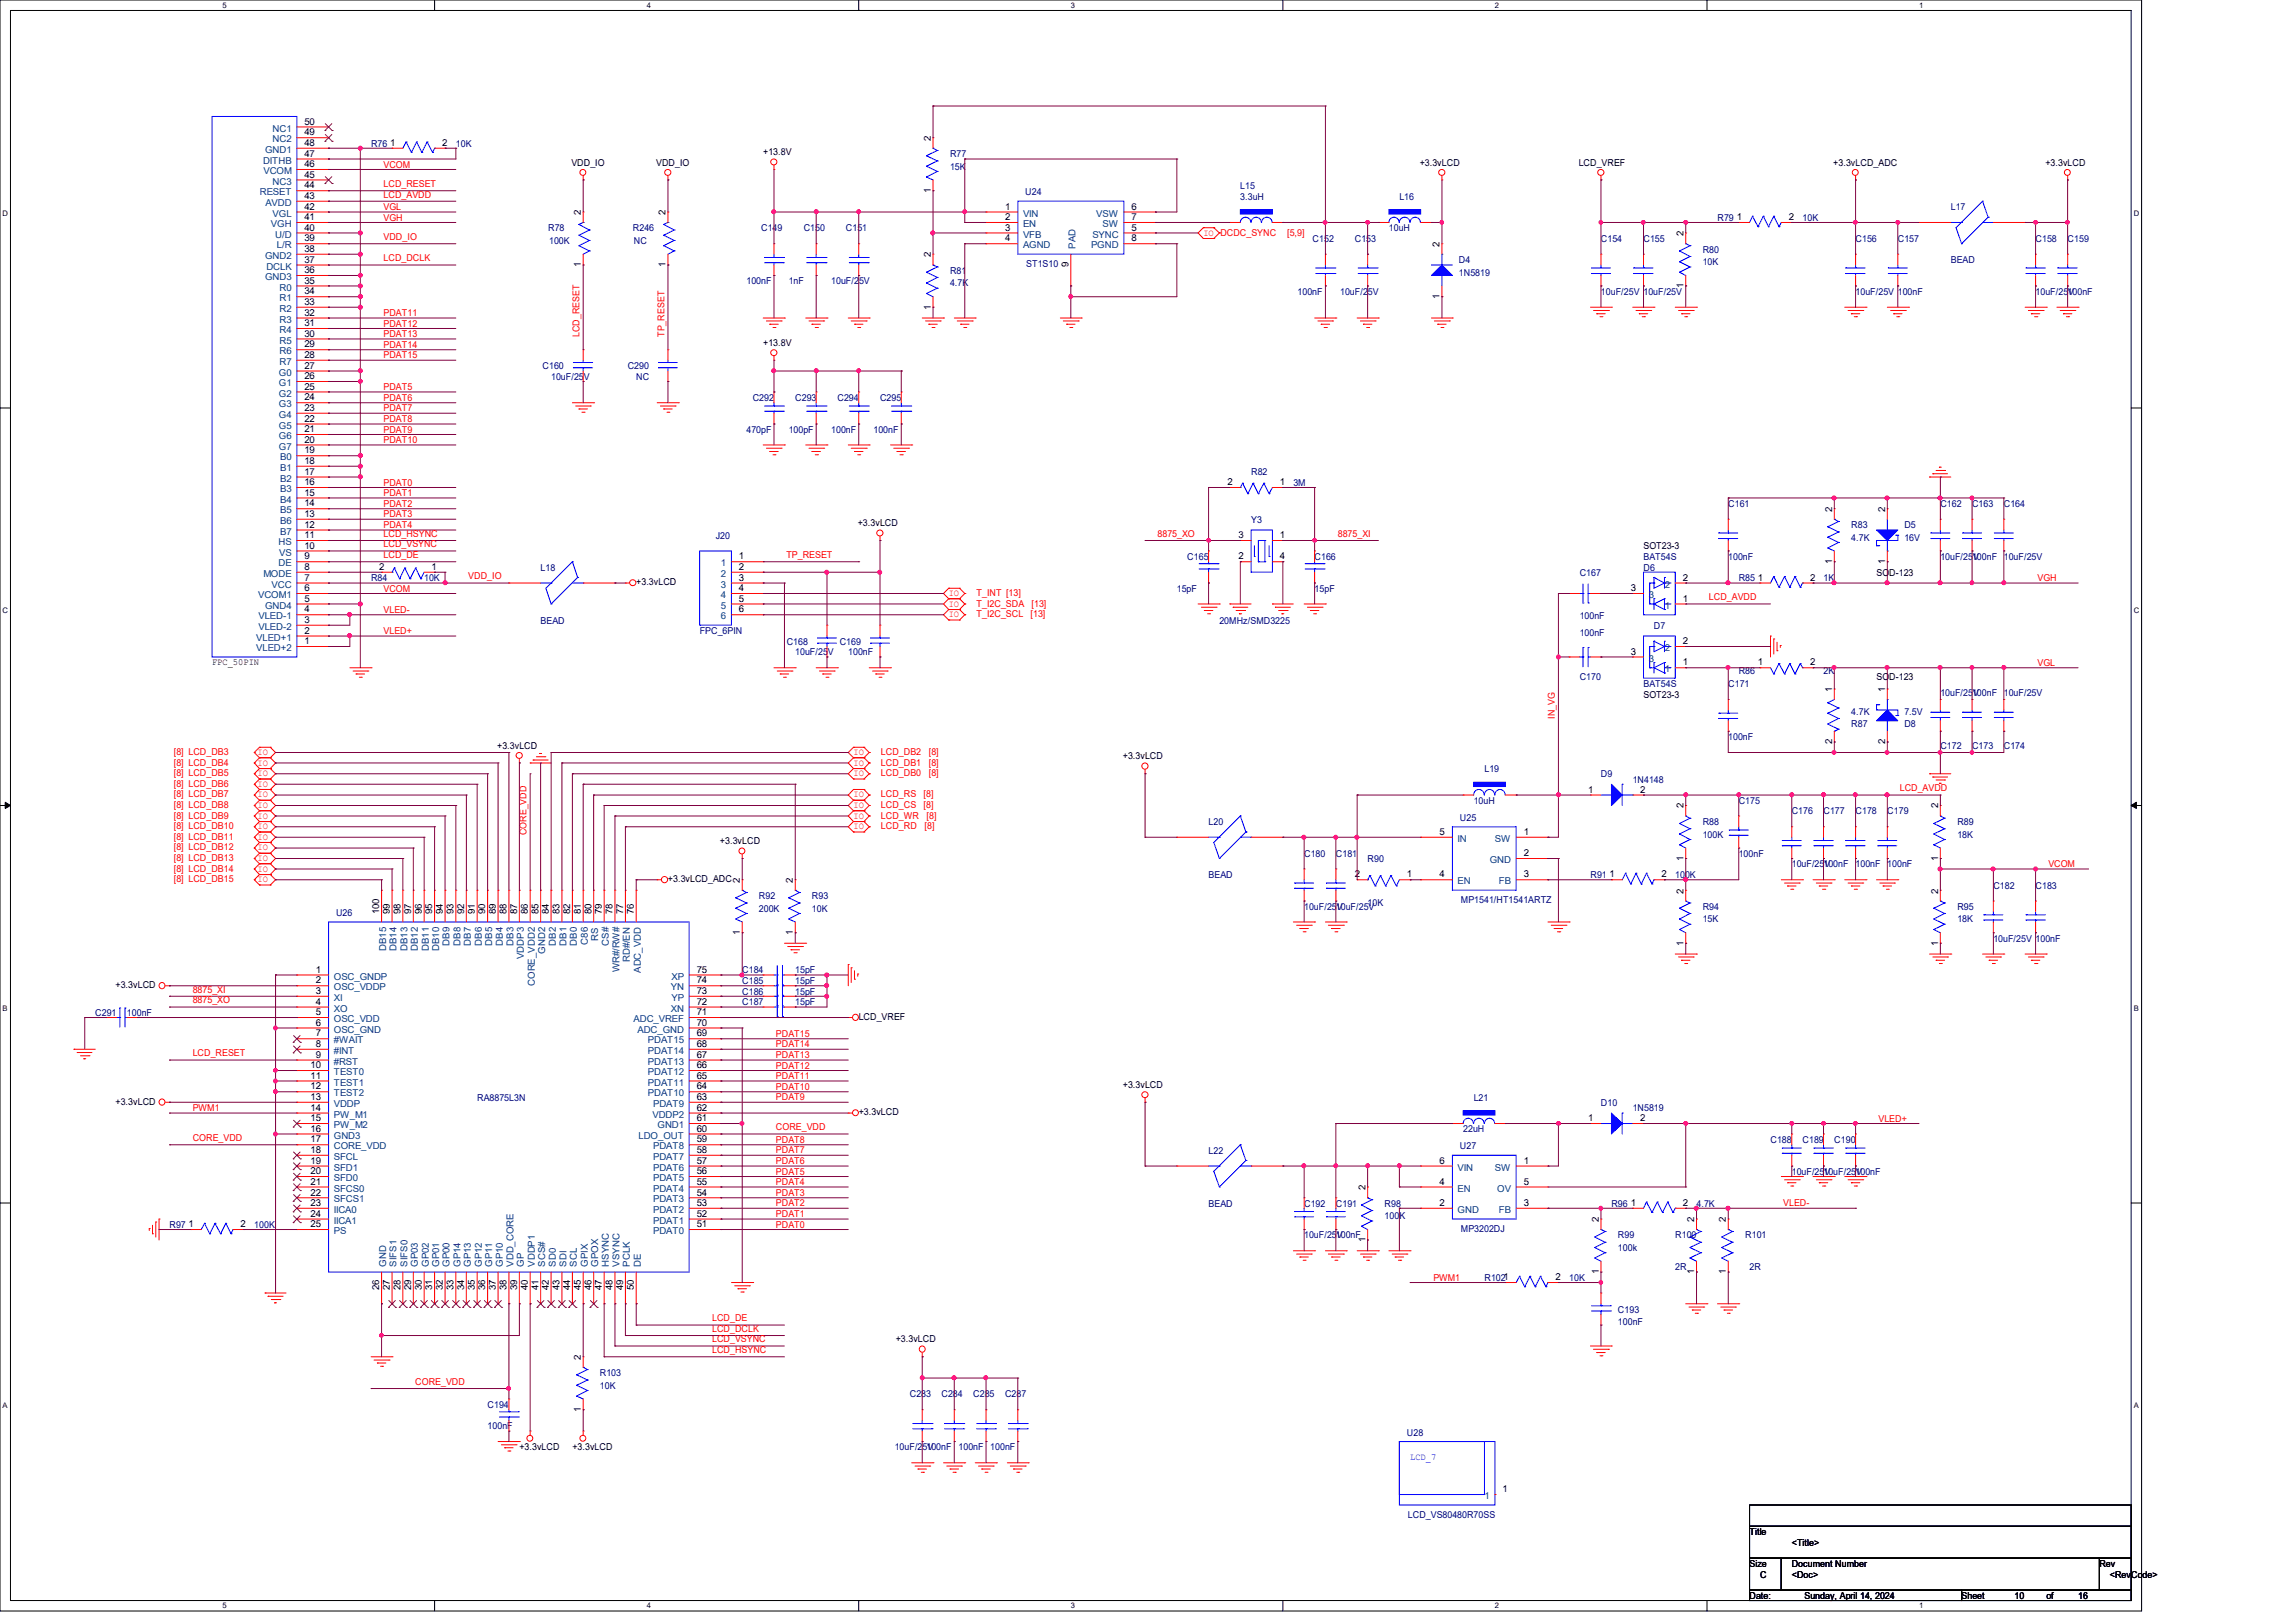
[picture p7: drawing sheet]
<svg xmlns="http://www.w3.org/2000/svg" width="297mm" height="210mm" viewBox="0 0 297 210" stroke-linecap="round" stroke-linejoin="round" font-family="sans-serif">
<defs><g id="words">
<g font-size="1.2" fill="#004080">
<text x="35.3" y="17">NC1</text>
<text x="34" y="21.2">DITHB</text>
<text x="34.1" y="22.5">VCOM</text>
<text x="34.3" y="19.8">GND1</text>
<text x="35.3" y="23.9">NC3</text>
<text x="35.3" y="18.4">NC2</text>
<text x="33.6" y="25.3">RESET</text>
<text x="34.3" y="26.6">AVDD</text>
<text x="35.1" y="29.4">VGH</text>
<text x="35.3" y="28">VGL</text>
<text x="132.3" y="28">VIN</text>
<text x="132.3" y="29.4">EN</text>
<text x="141.8" y="28">VSW</text>
<text x="142.6" y="29.4">SW</text>
<text x="34.3" y="33.5">GND2</text>
<text x="34.5" y="34.9">DCLK</text>
<text x="35.6" y="30.7">U/D</text>
<text x="35.8" y="32.1">L/R</text>
<text x="132.3" y="30.7">VFB</text>
<text x="132.3" y="32.1">AGND</text>
<text x="139.1" y="32.2" transform="rotate(-90 139.1 32.2)">PAD</text>
<text x="141.1" y="32.1">PGND</text>
<text x="141.3" y="30.7">SYNC</text>
<text x="34.3" y="36.2">GND3</text>
<text x="36.2" y="41.7">R3</text>
<text x="36.2" y="40.3">R2</text>
<text x="36.2" y="39">R1</text>
<text x="36.2" y="37.6">R0</text>
<text x="36.2" y="47.2">R7</text>
<text x="36.2" y="45.8">R6</text>
<text x="36.2" y="44.4">R5</text>
<text x="36.2" y="43.1">R4</text>
<text x="36.1" y="52.7">G3</text>
<text x="36.1" y="51.3">G2</text>
<text x="36.1" y="50">G1</text>
<text x="36.1" y="48.6">G0</text>
<text x="36.1" y="58.2">G7</text>
<text x="36.1" y="56.8">G6</text>
<text x="36.1" y="55.5">G5</text>
<text x="36.1" y="54.1">G4</text>
<text x="36.2" y="59.6">B0</text>
<text x="36.2" y="65">B4</text>
<text x="36.2" y="63.7">B3</text>
<text x="36.2" y="62.3">B2</text>
<text x="36.2" y="60.9">B1</text>
<text x="36" y="70.5">HS</text>
<text x="36.1" y="71.9">VS</text>
<text x="36.2" y="69.2">B7</text>
<text x="36.2" y="67.8">B6</text>
<text x="36.2" y="66.4">B5</text>
<text x="33.4" y="77.4">VCOM1</text>
<text x="34.1" y="74.6">MODE</text>
<text x="35.1" y="76">VCC</text>
<text x="36" y="73.3">DE</text>
<text x="93.3" y="73.3">1</text>
<text x="93.3" y="74.6">2</text>
<text x="93.3" y="76">3</text>
<text x="93.3" y="77.4">4</text>
<text x="213.3" y="77.4">3</text>
<text x="215.3" y="76">2</text>
<text x="33.1" y="82.9">VLED+1</text>
<text x="33.4" y="81.5">VLED-2</text>
<text x="33.4" y="80.1">VLED-1</text>
<text x="34.3" y="78.7">GND4</text>
<text x="93.3" y="78.7">5</text>
<text x="93.3" y="80.1">6</text>
<text x="215.3" y="78.7">1</text>
<text x="33.1" y="84.2">VLED+2</text>
<text x="213.3" y="85.6">3</text>
<text x="215.3" y="87">1</text>
<text x="215.3" y="84.2">2</text>
<text x="188.6" y="108.9">IN</text>
<text x="192.7" y="111.7">GND</text>
<text x="193.4" y="108.9">SW</text>
<text x="188.6" y="114.4">EN</text>
<text x="193.9" y="114.4">FB</text>
<text x="50" y="123.1" transform="rotate(-90 50 123.1)">DB15</text>
<text x="51.3" y="123.1" transform="rotate(-90 51.3 123.1)">DB14</text>
<text x="52.7" y="123.1" transform="rotate(-90 52.7 123.1)">DB13</text>
<text x="54.1" y="123.1" transform="rotate(-90 54.1 123.1)">DB12</text>
<text x="55.5" y="123.1" transform="rotate(-90 55.5 123.1)">DB11</text>
<text x="56.8" y="123.1" transform="rotate(-90 56.8 123.1)">DB10</text>
<text x="58.2" y="122.4" transform="rotate(-90 58.2 122.4)">DB9</text>
<text x="59.6" y="122.4" transform="rotate(-90 59.6 122.4)">DB8</text>
<text x="60.9" y="122.4" transform="rotate(-90 60.9 122.4)">DB7</text>
<text x="62.3" y="122.4" transform="rotate(-90 62.3 122.4)">DB6</text>
<text x="63.7" y="122.4" transform="rotate(-90 63.7 122.4)">DB5</text>
<text x="65" y="122.4" transform="rotate(-90 65 122.4)">DB4</text>
<text x="66.4" y="122.4" transform="rotate(-90 66.4 122.4)">DB3</text>
<text x="67.8" y="124.1" transform="rotate(-90 67.8 124.1)">VDDP3</text>
<text x="70.5" y="123.4" transform="rotate(-90 70.5 123.4)">GND2</text>
<text x="71.9" y="122.4" transform="rotate(-90 71.9 122.4)">DB2</text>
<text x="73.3" y="122.4" transform="rotate(-90 73.3 122.4)">DB1</text>
<text x="74.6" y="122.4" transform="rotate(-90 74.6 122.4)">DB0</text>
<text x="76" y="122.2" transform="rotate(-90 76 122.2)">C86</text>
<text x="77.4" y="121.7" transform="rotate(-90 77.4 121.7)">RS</text>
<text x="78.7" y="122.4" transform="rotate(-90 78.7 122.4)">CS#</text>
<text x="80.1" y="125.8" transform="rotate(-90 80.1 125.8)">WR#/RW#</text>
<text x="81.5" y="124.5" transform="rotate(-90 81.5 124.5)">RD#/EN</text>
<text x="82.9" y="125.9" transform="rotate(-90 82.9 125.9)">ADC_VDD</text>
<text x="43.2" y="126.7">OSC_GNDP</text>
<text x="43.2" y="128.1">OSC_VDDP</text>
<text x="43.2" y="129.5">XI</text>
<text x="43.2" y="130.9">XO</text>
<text x="69.2" y="127.6" transform="rotate(-90 69.2 127.6)">CORE_VDD2</text>
<text x="86.8" y="130.9">XN</text>
<text x="86.8" y="128.1">YN</text>
<text x="86.9" y="129.5">YP</text>
<text x="86.9" y="126.7">XP</text>
<text x="43.2" y="132.2">OSC_VDD</text>
<text x="43.2" y="133.6">OSC_GND</text>
<text x="43.2" y="135">#WAIT</text>
<text x="43.2" y="136.4">#INT</text>
<text x="43.2" y="137.8">#RST</text>
<text x="82" y="132.2">ADC_VREF</text>
<text x="82.5" y="133.6">ADC_GND</text>
<text x="83.8" y="137.8">PDAT13</text>
<text x="83.8" y="136.4">PDAT14</text>
<text x="83.8" y="135">PDAT15</text>
<text x="43.2" y="139.1">TEST0</text>
<text x="43.2" y="140.5">TEST1</text>
<text x="43.2" y="141.9">TEST2</text>
<text x="43.2" y="143.2">VDDP</text>
<text x="83.8" y="141.9">PDAT10</text>
<text x="83.8" y="140.5">PDAT11</text>
<text x="83.8" y="139.1">PDAT12</text>
<text x="84.5" y="143.2">PDAT9</text>
<text x="43.2" y="144.6">PW_M1</text>
<text x="43.2" y="146">PW_M2</text>
<text x="43.2" y="148.7">CORE_VDD</text>
<text x="43.2" y="147.3">GND3</text>
<text x="82.6" y="147.3">LDO_OUT</text>
<text x="84.4" y="144.6">VDDP2</text>
<text x="84.5" y="148.7">PDAT8</text>
<text x="85" y="146">GND1</text>
<text x="43.2" y="150.1">SFCL</text>
<text x="43.2" y="151.5">SFD1</text>
<text x="43.2" y="152.8">SFD0</text>
<text x="43.2" y="154.2">SFCS0</text>
<text x="43.2" y="155.6">SFCS1</text>
<text x="84.5" y="155.6">PDAT3</text>
<text x="84.5" y="154.2">PDAT4</text>
<text x="84.5" y="152.8">PDAT5</text>
<text x="84.5" y="151.5">PDAT6</text>
<text x="84.5" y="150.1">PDAT7</text>
<text x="188.6" y="154.2">EN</text>
<text x="188.6" y="151.5">VIN</text>
<text x="193.4" y="151.5">SW</text>
<text x="193.7" y="154.2">OV</text>
<text x="43.2" y="156.9">IICA0</text>
<text x="43.2" y="158.3">IICA1</text>
<text x="43.2" y="159.7">PS</text>
<text x="84.5" y="159.7">PDAT0</text>
<text x="84.5" y="158.3">PDAT1</text>
<text x="84.5" y="156.9">PDAT2</text>
<text x="188.6" y="156.9">GND</text>
<text x="193.9" y="156.9">FB</text>
<text x="50" y="163.9" transform="rotate(-90 50 163.9)">GND</text>
<text x="51.3" y="163.9" transform="rotate(-90 51.3 163.9)">SIFS1</text>
<text x="52.7" y="163.9" transform="rotate(-90 52.7 163.9)">SIFS0</text>
<text x="54.1" y="163.9" transform="rotate(-90 54.1 163.9)">GP03</text>
<text x="55.5" y="163.9" transform="rotate(-90 55.5 163.9)">GP02</text>
<text x="56.8" y="163.9" transform="rotate(-90 56.8 163.9)">GP01</text>
<text x="58.2" y="163.9" transform="rotate(-90 58.2 163.9)">GP00</text>
<text x="59.6" y="163.9" transform="rotate(-90 59.6 163.9)">GP14</text>
<text x="60.9" y="163.9" transform="rotate(-90 60.9 163.9)">GP13</text>
<text x="62.3" y="163.9" transform="rotate(-90 62.3 163.9)">GP12</text>
<text x="63.7" y="163.9" transform="rotate(-90 63.7 163.9)">GP11</text>
<text x="65" y="163.9" transform="rotate(-90 65 163.9)">GP10</text>
<text x="66.4" y="163.9" transform="rotate(-90 66.4 163.9)">VDD_CORE</text>
<text x="67.8" y="163.9" transform="rotate(-90 67.8 163.9)">GP</text>
<text x="69.2" y="163.9" transform="rotate(-90 69.2 163.9)">VDDP1</text>
<text x="70.5" y="163.9" transform="rotate(-90 70.5 163.9)">SCS#</text>
<text x="71.9" y="163.9" transform="rotate(-90 71.9 163.9)">SD0</text>
<text x="73.3" y="163.9" transform="rotate(-90 73.3 163.9)">SDI</text>
<text x="74.6" y="163.9" transform="rotate(-90 74.6 163.9)">SCL</text>
<text x="76" y="163.9" transform="rotate(-90 76 163.9)">GPIX</text>
<text x="77.4" y="163.9" transform="rotate(-90 77.4 163.9)">GPOX</text>
<text x="78.7" y="163.9" transform="rotate(-90 78.7 163.9)">HSYNC</text>
<text x="80.1" y="163.9" transform="rotate(-90 80.1 163.9)">VSYNC</text>
<text x="81.5" y="163.9" transform="rotate(-90 81.5 163.9)">PCLK</text>
<text x="82.9" y="163.9" transform="rotate(-90 82.9 163.9)">DE</text>
<text x="192" y="194">1</text>
</g>
<g font-size="1.2">
<text x="39.4" y="17.5">49</text>
<text x="39.4" y="16.1">50</text>
<text x="39.4" y="23">45</text>
<text x="39.4" y="21.6">46</text>
<text x="39.4" y="20.3">47</text>
<text x="39.4" y="18.9">48</text>
<text x="50.5" y="18.9">1</text>
<text x="57.2" y="18.9">2</text>
<text x="73.9" y="21.4">VDD_IO</text>
<text x="84.9" y="21.4">VDD_IO</text>
<text x="98.7" y="20.1">+13.8V</text>
<text x="120.4" y="18.2" transform="rotate(-90 120.4 18.2)">2</text>
<text x="183.6" y="21.4">+3.3vLCD</text>
<text x="204.2" y="21.4">LCD_VREF</text>
<text x="237.2" y="21.4">+3.3vLCD_ADC</text>
<text x="264.6" y="21.4">+3.3vLCD</text>
<text x="39.4" y="29.8">40</text>
<text x="39.4" y="28.5">41</text>
<text x="39.4" y="27.1">42</text>
<text x="39.4" y="25.7">43</text>
<text x="39.4" y="24.4">44</text>
<text x="75.1" y="27.8" transform="rotate(-90 75.1 27.8)">2</text>
<text x="86.1" y="27.8" transform="rotate(-90 86.1 27.8)">2</text>
<text x="120.4" y="24.9" transform="rotate(-90 120.4 24.9)">1</text>
<text x="130" y="27.1">1</text>
<text x="130" y="28.5">2</text>
<text x="130" y="29.8">3</text>
<text x="146.3" y="29.8">5</text>
<text x="146.3" y="27.1">6</text>
<text x="146.3" y="28.5">7</text>
<text x="224.7" y="28.5">1</text>
<text x="231.4" y="28.5">2</text>
<text x="39.4" y="35.3">36</text>
<text x="39.4" y="34">37</text>
<text x="39.4" y="32.6">38</text>
<text x="39.4" y="31.2">39</text>
<text x="75.1" y="34.5" transform="rotate(-90 75.1 34.5)">1</text>
<text x="86.1" y="34.5" transform="rotate(-90 86.1 34.5)">1</text>
<text x="120.4" y="33.3" transform="rotate(-90 120.4 33.3)">2</text>
<text x="130" y="31.2">4</text>
<text x="138.2" y="34.5" transform="rotate(-90 138.2 34.5)">9</text>
<text x="146.3" y="31.2">8</text>
<text x="186.2" y="31.9" transform="rotate(-90 186.2 31.9)">2</text>
<text x="217.8" y="30.6" transform="rotate(-90 217.8 30.6)">2</text>
<text x="39.4" y="40.9">32</text>
<text x="39.4" y="39.5">33</text>
<text x="39.4" y="38.1">34</text>
<text x="39.4" y="36.7">35</text>
<text x="120.4" y="40" transform="rotate(-90 120.4 40)">1</text>
<text x="186.2" y="38.7" transform="rotate(-90 186.2 38.7)">1</text>
<text x="217.8" y="37.3" transform="rotate(-90 217.8 37.3)">1</text>
<text x="39.4" y="47.7">27</text>
<text x="39.4" y="46.3">28</text>
<text x="39.4" y="45">29</text>
<text x="39.4" y="43.6">30</text>
<text x="39.4" y="42.2">31</text>
<text x="98.7" y="44.7">+13.8V</text>
<text x="39.4" y="53.2">23</text>
<text x="39.4" y="51.8">24</text>
<text x="39.4" y="50.4">25</text>
<text x="39.4" y="49.1">26</text>
<text x="39.4" y="58.7">19</text>
<text x="39.4" y="57.3">20</text>
<text x="39.4" y="55.9">21</text>
<text x="39.4" y="54.6">22</text>
<text x="39.4" y="65.5">14</text>
<text x="39.4" y="64.1">15</text>
<text x="39.4" y="62.8">16</text>
<text x="39.4" y="61.4">17</text>
<text x="39.4" y="60">18</text>
<text x="158.8" y="62.8">2</text>
<text x="165.6" y="62.8">1</text>
<text x="39.4" y="71">10</text>
<text x="39.4" y="69.6">11</text>
<text x="39.4" y="68.3">12</text>
<text x="39.4" y="66.9">13</text>
<text x="111" y="68.1">+3.3vLCD</text>
<text x="160.2" y="69.6">3</text>
<text x="165.6" y="69.6">1</text>
<text x="212.6" y="71.1">SOT23-3</text>
<text x="237" y="66.2" transform="rotate(-90 237 66.2)">2</text>
<text x="243.8" y="66.2" transform="rotate(-90 243.8 66.2)">2</text>
<text x="39.4" y="77.9">5</text>
<text x="39.4" y="76.5">6</text>
<text x="39.4" y="75.1">7</text>
<text x="39.4" y="73.7">8</text>
<text x="39.4" y="72.4">9</text>
<text x="49.1" y="73.7">2</text>
<text x="55.8" y="73.7">1</text>
<text x="82.3" y="75.7">+3.3vLCD</text>
<text x="95.6" y="72.4">1</text>
<text x="95.6" y="73.7">2</text>
<text x="95.6" y="75.1">3</text>
<text x="95.6" y="76.5">4</text>
<text x="95.6" y="77.9">5</text>
<text x="160.2" y="72.4">2</text>
<text x="165.6" y="72.4">4</text>
<text x="210.9" y="76.5">3</text>
<text x="217.7" y="77.9">1</text>
<text x="217.7" y="75.1">2</text>
<text x="227.4" y="75.1">1</text>
<text x="234.1" y="75.1">2</text>
<text x="237" y="72.9" transform="rotate(-90 237 72.9)">1</text>
<text x="242.7" y="74.5">SO</text>
<text x="243.8" y="72.9" transform="rotate(-90 243.8 72.9)">1</text>
<text x="244.4" y="74.5">D-123</text>
<text x="39.4" y="83.4">1</text>
<text x="39.4" y="82">2</text>
<text x="39.4" y="80.6">3</text>
<text x="39.4" y="79.2">4</text>
<text x="95.6" y="79.2">6</text>
<text x="217.7" y="83.4">2</text>
<text x="27.4" y="86">FPC_50PIN</text>
<text x="210.9" y="84.7">3</text>
<text x="217.7" y="86.1">1</text>
<text x="227.4" y="86.1">1</text>
<text x="234.1" y="86.1">2</text>
<text x="237" y="89.5" transform="rotate(-90 237 89.5)">1</text>
<text x="242.7" y="88">SO</text>
<text x="243.8" y="89.5" transform="rotate(-90 243.8 89.5)">1</text>
<text x="244.4" y="88">D-123</text>
<text x="212.6" y="90.3">SOT23-3</text>
<text x="64.3" y="96.9">+3.3vLCD</text>
<text x="145.2" y="98.3">+3.3vLCD</text>
<text x="237" y="96.3" transform="rotate(-90 237 96.3)">2</text>
<text x="243.8" y="96.3" transform="rotate(-90 243.8 96.3)">2</text>
<text x="205.4" y="102.6">1</text>
<text x="212.2" y="102.6">2</text>
<text x="217.8" y="104.6" transform="rotate(-90 217.8 104.6)">2</text>
<text x="250.7" y="104.6" transform="rotate(-90 250.7 104.6)">2</text>
<text x="93.1" y="109.2">+3.3vLCD</text>
<text x="175.3" y="113.5">2</text>
<text x="182" y="113.5">1</text>
<text x="186.2" y="113.5">4</text>
<text x="186.2" y="108">5</text>
<text x="197.1" y="108">1</text>
<text x="197.1" y="110.8">2</text>
<text x="197.1" y="113.5">3</text>
<text x="208.2" y="113.5">1</text>
<text x="214.9" y="113.5">2</text>
<text x="217.8" y="111.4" transform="rotate(-90 217.8 111.4)">1</text>
<text x="250.7" y="111.4" transform="rotate(-90 250.7 111.4)">1</text>
<text x="49.1" y="118.3" transform="rotate(-90 49.1 118.3)">100</text>
<text x="50.4" y="118.3" transform="rotate(-90 50.4 118.3)">99</text>
<text x="51.8" y="118.3" transform="rotate(-90 51.8 118.3)">98</text>
<text x="53.2" y="118.3" transform="rotate(-90 53.2 118.3)">97</text>
<text x="54.6" y="118.3" transform="rotate(-90 54.6 118.3)">96</text>
<text x="55.9" y="118.3" transform="rotate(-90 55.9 118.3)">95</text>
<text x="57.3" y="118.3" transform="rotate(-90 57.3 118.3)">94</text>
<text x="58.7" y="118.3" transform="rotate(-90 58.7 118.3)">93</text>
<text x="60" y="118.3" transform="rotate(-90 60 118.3)">92</text>
<text x="61.4" y="118.3" transform="rotate(-90 61.4 118.3)">91</text>
<text x="62.8" y="118.3" transform="rotate(-90 62.8 118.3)">90</text>
<text x="64.1" y="118.3" transform="rotate(-90 64.1 118.3)">89</text>
<text x="65.5" y="118.3" transform="rotate(-90 65.5 118.3)">88</text>
<text x="66.9" y="118.3" transform="rotate(-90 66.9 118.3)">87</text>
<text x="68.3" y="118.3" transform="rotate(-90 68.3 118.3)">86</text>
<text x="69.6" y="118.3" transform="rotate(-90 69.6 118.3)">85</text>
<text x="71" y="118.3" transform="rotate(-90 71 118.3)">84</text>
<text x="72.4" y="118.3" transform="rotate(-90 72.4 118.3)">83</text>
<text x="73.7" y="118.3" transform="rotate(-90 73.7 118.3)">82</text>
<text x="75.1" y="118.3" transform="rotate(-90 75.1 118.3)">81</text>
<text x="76.5" y="118.3" transform="rotate(-90 76.5 118.3)">80</text>
<text x="77.9" y="118.3" transform="rotate(-90 77.9 118.3)">79</text>
<text x="79.2" y="118.3" transform="rotate(-90 79.2 118.3)">78</text>
<text x="80.6" y="118.3" transform="rotate(-90 80.6 118.3)">77</text>
<text x="82" y="118.3" transform="rotate(-90 82 118.3)">76</text>
<text x="86.4" y="114.1">+3.3vLCD_ADC</text>
<text x="95.7" y="114.2" transform="rotate(-90 95.7 114.2)">2</text>
<text x="102.6" y="114.2" transform="rotate(-90 102.6 114.2)">2</text>
<text x="217.8" y="115.6" transform="rotate(-90 217.8 115.6)">2</text>
<text x="250.7" y="115.6" transform="rotate(-90 250.7 115.6)">2</text>
<text x="40.9" y="125.9">1</text>
<text x="90.1" y="125.9">75</text>
<text x="95.7" y="120.9" transform="rotate(-90 95.7 120.9)">1</text>
<text x="102.6" y="120.9" transform="rotate(-90 102.6 120.9)">1</text>
<text x="217.8" y="122.3" transform="rotate(-90 217.8 122.3)">1</text>
<text x="250.7" y="122.3" transform="rotate(-90 250.7 122.3)">1</text>
<text x="14.9" y="127.8">+3.3vLCD</text>
<text x="40.9" y="127.3">2</text>
<text x="40.9" y="128.6">3</text>
<text x="40.9" y="130">4</text>
<text x="40.9" y="131.4">5</text>
<text x="90.1" y="131.4">71</text>
<text x="90.1" y="130">72</text>
<text x="90.1" y="128.6">73</text>
<text x="90.1" y="127.3">74</text>
<text x="111.1" y="132">LCD_VREF</text>
<text x="40.9" y="132.7">6</text>
<text x="40.9" y="134.1">7</text>
<text x="40.9" y="135.5">8</text>
<text x="40.9" y="136.9">9</text>
<text x="90.1" y="136.9">67</text>
<text x="90.1" y="135.5">68</text>
<text x="90.1" y="134.1">69</text>
<text x="90.1" y="132.7">70</text>
<text x="14.9" y="143">+3.3vLCD</text>
<text x="40.2" y="138.2">10</text>
<text x="40.2" y="139.6">11</text>
<text x="40.2" y="141">12</text>
<text x="40.2" y="142.3">13</text>
<text x="40.2" y="143.7">14</text>
<text x="90.1" y="143.7">62</text>
<text x="90.1" y="142.3">63</text>
<text x="90.1" y="141">64</text>
<text x="90.1" y="139.6">65</text>
<text x="90.1" y="138.2">66</text>
<text x="145.2" y="140.8">+3.3vLCD</text>
<text x="40.2" y="145.1">15</text>
<text x="40.2" y="147.8">17</text>
<text x="40.2" y="149.2">18</text>
<text x="40.2" y="146.4">16</text>
<text x="90.1" y="149.2">58</text>
<text x="90.1" y="147.8">59</text>
<text x="90.1" y="146.4">60</text>
<text x="90.1" y="145.1">61</text>
<text x="111.1" y="144.3">+3.3vLCD</text>
<text x="205.4" y="145.1">1</text>
<text x="212.2" y="145.1">2</text>
<text x="40.2" y="150.6">19</text>
<text x="40.2" y="151.9">20</text>
<text x="40.2" y="153.3">21</text>
<text x="40.2" y="154.7">22</text>
<text x="90.1" y="154.7">54</text>
<text x="90.1" y="153.3">55</text>
<text x="90.1" y="151.9">56</text>
<text x="90.1" y="150.6">57</text>
<text x="176.6" y="154" transform="rotate(-90 176.6 154)">2</text>
<text x="186.2" y="153.3">4</text>
<text x="186.2" y="150.6">6</text>
<text x="197.1" y="150.6">1</text>
<text x="197.1" y="153.3">5</text>
<text x="24.4" y="158.8">1</text>
<text x="31.1" y="158.8">2</text>
<text x="40.2" y="156">23</text>
<text x="40.2" y="157.4">24</text>
<text x="40.2" y="158.8">25</text>
<text x="90.1" y="158.8">51</text>
<text x="90.1" y="157.4">52</text>
<text x="90.1" y="156">53</text>
<text x="176.6" y="160.7" transform="rotate(-90 176.6 160.7)">1</text>
<text x="186.2" y="156">2</text>
<text x="197.1" y="156">3</text>
<text x="206.8" y="158.1" transform="rotate(-90 206.8 158.1)">2</text>
<text x="210.9" y="156">1</text>
<text x="217.7" y="156">2</text>
<text x="219.2" y="158.1" transform="rotate(-90 219.2 158.1)">2</text>
<text x="223.3" y="158.1" transform="rotate(-90 223.3 158.1)">2</text>
<text x="49.1" y="166.9" transform="rotate(-90 49.1 166.9)">26</text>
<text x="50.4" y="166.9" transform="rotate(-90 50.4 166.9)">27</text>
<text x="51.8" y="166.9" transform="rotate(-90 51.8 166.9)">28</text>
<text x="53.2" y="166.9" transform="rotate(-90 53.2 166.9)">29</text>
<text x="54.6" y="166.9" transform="rotate(-90 54.6 166.9)">30</text>
<text x="55.9" y="166.9" transform="rotate(-90 55.9 166.9)">31</text>
<text x="57.3" y="166.9" transform="rotate(-90 57.3 166.9)">32</text>
<text x="58.7" y="166.9" transform="rotate(-90 58.7 166.9)">33</text>
<text x="60" y="166.9" transform="rotate(-90 60 166.9)">34</text>
<text x="61.4" y="166.9" transform="rotate(-90 61.4 166.9)">35</text>
<text x="62.8" y="166.9" transform="rotate(-90 62.8 166.9)">36</text>
<text x="64.1" y="166.9" transform="rotate(-90 64.1 166.9)">37</text>
<text x="65.5" y="166.9" transform="rotate(-90 65.5 166.9)">38</text>
<text x="66.9" y="166.9" transform="rotate(-90 66.9 166.9)">39</text>
<text x="68.3" y="166.9" transform="rotate(-90 68.3 166.9)">40</text>
<text x="69.6" y="166.9" transform="rotate(-90 69.6 166.9)">41</text>
<text x="71" y="166.9" transform="rotate(-90 71 166.9)">42</text>
<text x="72.4" y="166.9" transform="rotate(-90 72.4 166.9)">43</text>
<text x="73.7" y="166.9" transform="rotate(-90 73.7 166.9)">44</text>
<text x="75.1" y="166.9" transform="rotate(-90 75.1 166.9)">45</text>
<text x="76.5" y="166.9" transform="rotate(-90 76.5 166.9)">46</text>
<text x="77.9" y="166.9" transform="rotate(-90 77.9 166.9)">47</text>
<text x="79.2" y="166.9" transform="rotate(-90 79.2 166.9)">48</text>
<text x="80.6" y="166.9" transform="rotate(-90 80.6 166.9)">49</text>
<text x="82" y="166.9" transform="rotate(-90 82 166.9)">50</text>
<text x="201.2" y="165.7">2</text>
<text x="206.8" y="164.8" transform="rotate(-90 206.8 164.8)">1</text>
<text x="219.2" y="164.8" transform="rotate(-90 219.2 164.8)">1</text>
<text x="223.3" y="164.8" transform="rotate(-90 223.3 164.8)">1</text>
<text x="115.9" y="173.7">+3.3vLCD</text>
<text x="75.1" y="175.9" transform="rotate(-90 75.1 175.9)">2</text>
<text x="75.1" y="182.7" transform="rotate(-90 75.1 182.7)">1</text>
<text x="67.2" y="187.7">+3.3vLCD</text>
<text x="74" y="187.7">+3.3vLCD</text>
<text x="194.4" y="193.1">1</text>
<text x="226.3" y="198.6">Title</text>
<text x="226.3" y="202.7">Size</text>
<text x="231.8" y="202.7">Document Number</text>
<text x="231.8" y="200">&lt;Title&gt;</text>
<text x="271.6" y="202.7">Rev</text>
<text x="226.3" y="206.9">Date:</text>
<text x="227.7" y="204.1">C</text>
<text x="231.8" y="204.1">&lt;Doc&gt;</text>
<text x="233.4" y="206.9">Sunday, April 14, 2024</text>
<text x="253.7" y="206.9">Sheet</text>
<text x="260.6" y="206.9">10</text>
<text x="264.7" y="206.9">of</text>
<text x="268.8" y="206.9">16</text>
<text x="272.9" y="204.1">&lt;RevCo</text>
<text x="277.2" y="204.1">de&gt;</text>
</g>
<g font-size="1.2" fill="#000080">
<text x="48" y="19">R76</text>
<text x="59" y="19">10K</text>
<text x="122.9" y="20.3">R77</text>
<text x="122.9" y="22">15K</text>
<text x="70.9" y="29.9">R78</text>
<text x="81.9" y="29.9">R246</text>
<text x="98.5" y="29.9">C149</text>
<text x="104" y="29.9">C150</text>
<text x="109.4" y="29.9">C151</text>
<text x="132.6" y="25.3">U24</text>
<text x="160.4" y="24.4">L15</text>
<text x="160.4" y="25.8">3.3uH</text>
<text x="179.7" y="29.9">10uH</text>
<text x="181" y="25.8">L16</text>
<text x="222.2" y="28.6">R79</text>
<text x="233.2" y="28.6">10K</text>
<text x="252.3" y="27.2">L17</text>
<text x="71" y="31.6">100K</text>
<text x="82" y="31.6">NC</text>
<text x="122.9" y="35.4">R81</text>
<text x="132.8" y="34.6">ST1S10</text>
<text x="169.8" y="31.3">C152</text>
<text x="175.3" y="31.3">C153</text>
<text x="188.7" y="34">D4</text>
<text x="188.7" y="35.7">1N5819</text>
<text x="207.1" y="31.3">C154</text>
<text x="212.6" y="31.3">C155</text>
<text x="220.3" y="32.7">R80</text>
<text x="220.3" y="34.3">10K</text>
<text x="240" y="31.3">C156</text>
<text x="245.5" y="31.3">C157</text>
<text x="252.3" y="34">BEAD</text>
<text x="263.3" y="31.3">C158</text>
<text x="267.5" y="31.3">C159</text>
<text x="96.6" y="36.8">100nF</text>
<text x="102" y="36.8">1nF</text>
<text x="107.5" y="36.8">10uF/2</text>
<text x="111.1" y="36.8">5V</text>
<text x="122.9" y="37">4.7K</text>
<text x="167.9" y="38.1">100nF</text>
<text x="173.4" y="38.1">10uF/2</text>
<text x="177" y="38.1">5V</text>
<text x="207.1" y="38.1">10uF/25V</text>
<text x="212.6" y="38.1">10uF/25V</text>
<text x="240" y="38.1">10uF/25V</text>
<text x="245.5" y="38.1">100nF</text>
<text x="263.3" y="38.1">10uF/25</text>
<text x="267.5" y="38.1">100nF</text>
<text x="267.5" y="38.1">V</text>
<text x="70.2" y="47.8">C160</text>
<text x="81.2" y="47.8">C290</text>
<text x="71.3" y="49.1">10uF/25V</text>
<text x="82.3" y="49.1">NC</text>
<text x="97.4" y="51.9">C292</text>
<text x="102.9" y="51.9">C293</text>
<text x="108.3" y="51.9">C294</text>
<text x="113.8" y="51.9">C295</text>
<text x="96.6" y="56">470pF</text>
<text x="102" y="56">100pF</text>
<text x="107.5" y="56">100nF</text>
<text x="113" y="56">100nF</text>
<text x="161.8" y="61.5">R82</text>
<text x="167.3" y="62.9">3M</text>
<text x="223.6" y="65.6">C161</text>
<text x="251" y="65.6">C162</text>
<text x="255.1" y="65.6">C163</text>
<text x="259.2" y="65.6">C164</text>
<text x="92.6" y="69.7">J20</text>
<text x="161.8" y="67.6">Y3</text>
<text x="239.5" y="68.3">R83</text>
<text x="239.5" y="70">4.7K</text>
<text x="246.3" y="68.3">D5</text>
<text x="246.3" y="70">16V</text>
<text x="48" y="75.2">R84</text>
<text x="54.9" y="75.2">10K</text>
<text x="69.9" y="73.8">L18</text>
<text x="152.2" y="76.6">15pF</text>
<text x="153.6" y="72.4">C165</text>
<text x="170.1" y="72.4">C166</text>
<text x="170.1" y="76.6">15pF</text>
<text x="204.3" y="74.5">C167</text>
<text x="212.6" y="73.8">D6</text>
<text x="212.6" y="72.4">BAT54S</text>
<text x="223.6" y="72.4">100nF</text>
<text x="224.9" y="75.2">R85</text>
<text x="235.9" y="75.2">1K</text>
<text x="251" y="72.4">10uF/25</text>
<text x="255.1" y="72.4">1V00nF</text>
<text x="259.2" y="72.4">10uF/25V</text>
<text x="69.9" y="80.7">BEAD</text>
<text x="90.5" y="82">FPC_6PIN</text>
<text x="101.8" y="83.4">C168</text>
<text x="108.6" y="83.4">C169</text>
<text x="157.7" y="80.7">20MHz/SMD3225</text>
<text x="204.3" y="80.1">100nF</text>
<text x="204.3" y="82.3">100nF</text>
<text x="214" y="81.4">D7</text>
<text x="102.9" y="84.8">10uF/25V</text>
<text x="109.7" y="84.8">100nF</text>
<text x="204.3" y="88">C170</text>
<text x="212.6" y="88.9">BAT54S</text>
<text x="223.6" y="88.9">C171</text>
<text x="224.9" y="87.2">R86</text>
<text x="235.9" y="87.2">2K</text>
<text x="223.6" y="95.8">100nF</text>
<text x="239.5" y="94.1">R87</text>
<text x="239.5" y="92.5">4.7K</text>
<text x="246.3" y="94.1">D8</text>
<text x="246.3" y="92.5">7.5V</text>
<text x="251" y="90">10uF/25</text>
<text x="255.1" y="90">1V00nF</text>
<text x="259.2" y="90">10uF/25V</text>
<text x="192" y="99.9">L19</text>
<text x="207.1" y="100.6">D9</text>
<text x="211.2" y="101.3">1N4148</text>
<text x="251" y="96.9">C172</text>
<text x="255.1" y="96.9">C173</text>
<text x="259.2" y="96.9">C174</text>
<text x="156.3" y="106.7">L20</text>
<text x="188.8" y="106.2">U25</text>
<text x="190.6" y="104">10uH</text>
<text x="220.3" y="106.7">R88</text>
<text x="224.9" y="104">C175</text>
<text x="231.8" y="105.4">C176</text>
<text x="235.9" y="105.4">C177</text>
<text x="240" y="105.4">C178</text>
<text x="244.1" y="105.4">C179</text>
<text x="253.2" y="106.7">R89</text>
<text x="156.3" y="113.6">BEAD</text>
<text x="168.7" y="110.9">C180</text>
<text x="172.8" y="110.9">C181</text>
<text x="176.9" y="111.5">R90</text>
<text x="205.7" y="113.6">R91</text>
<text x="216.7" y="113.6">100K</text>
<text x="220.3" y="108.4">100K</text>
<text x="224.9" y="110.9">100nF</text>
<text x="231.8" y="112.2">10uF/25</text>
<text x="235.9" y="112.2">1V00nF</text>
<text x="240" y="112.2">100nF</text>
<text x="244.1" y="112.2">100nF</text>
<text x="253.2" y="108.4">18K</text>
<text x="43.5" y="118.5">U26</text>
<text x="98.2" y="116.3">R92</text>
<text x="98.2" y="118">200K</text>
<text x="105" y="116.3">R93</text>
<text x="105" y="118">10K</text>
<text x="168.7" y="117.7">10uF/25</text>
<text x="172.8" y="117.7">1V0uF/25V</text>
<text x="176.9" y="117.2">10K</text>
<text x="189" y="116.9">MP1541/HT1541ARTZ</text>
<text x="220.3" y="117.7">R94</text>
<text x="220.3" y="119.3">15K</text>
<text x="253.2" y="117.7">R95</text>
<text x="253.2" y="119.3">18K</text>
<text x="257.9" y="115">C182</text>
<text x="263.3" y="115">C183</text>
<text x="96" y="125.9">C184</text>
<text x="102.9" y="125.9">15pF</text>
<text x="257.9" y="121.8">10uF/25V</text>
<text x="263.3" y="121.8">100nF</text>
<text x="12.3" y="131.4">C291</text>
<text x="16.4" y="131.4">100nF</text>
<text x="96" y="130">C187</text>
<text x="96" y="128.7">C186</text>
<text x="96" y="127.3">C185</text>
<text x="102.9" y="130">15pF</text>
<text x="102.9" y="128.7">15pF</text>
<text x="102.9" y="127.3">15pF</text>
<text x="61.7" y="142.4">RA8875L3N</text>
<text x="190.6" y="142.4">L21</text>
<text x="207.1" y="143.1">D10</text>
<text x="211.2" y="143.8">1N5819</text>
<text x="156.3" y="149.3">L22</text>
<text x="188.8" y="148.7">U27</text>
<text x="189.3" y="146.5">22uH</text>
<text x="229" y="147.9">C188</text>
<text x="233.2" y="147.9">C189</text>
<text x="237.3" y="147.9">C190</text>
<text x="231.8" y="152">10uF/251V0uF/25100nF</text>
<text x="240.1" y="152">V</text>
<text x="21.9" y="158.9">R97</text>
<text x="32.9" y="158.9">100K</text>
<text x="156.3" y="156.1">BEAD</text>
<text x="168.7" y="156.1">C192</text>
<text x="168.7" y="160.2">10uF/25</text>
<text x="172.8" y="156.1">C191</text>
<text x="172.8" y="160.2">1V00nF</text>
<text x="179.1" y="156.1">R98</text>
<text x="179.1" y="157.8">100K</text>
<text x="189" y="159.4">MP3202DJ</text>
<text x="208.4" y="156.1">R96</text>
<text x="209.3" y="160.2">R99</text>
<text x="209.3" y="161.9">100k</text>
<text x="216.7" y="160.2">R100</text>
<text x="219.5" y="156.1">4.7K</text>
<text x="225.8" y="160.2">R101</text>
<text x="192" y="165.7">R1021</text>
<text x="203" y="165.7">10K</text>
<text x="216.7" y="164.3">2R</text>
<text x="226.3" y="164.3">2R</text>
<text x="209.3" y="169.8">C193</text>
<text x="209.3" y="171.5">100nF</text>
<text x="77.6" y="178.1">R103</text>
<text x="77.6" y="179.7">10K</text>
<text x="63.1" y="182.2">C194</text>
<text x="63.1" y="184.9">100nF</text>
<text x="117.7" y="180.8">C283</text>
<text x="121.8" y="180.8">C284</text>
<text x="125.9" y="180.8">C285</text>
<text x="130" y="180.8">C287</text>
<text x="182" y="185.8">U28</text>
<text x="115.7" y="187.7">10uF/2</text>
<text x="119.3" y="187.7">51V00nF</text>
<text x="124" y="187.7">100nF</text>
<text x="128.1" y="187.7">100nF</text>
<text x="182.1" y="196.4">LCD_VS80480R70SS</text>
</g>
<g font-size="1.2" fill="#f00">
<text x="49.6" y="21.7">VCOM</text>
<text x="49.6" y="24.2">LCD_RESET</text>
<text x="49.6" y="25.6">LCD_AVDD</text>
<text x="49.6" y="27.2">VGL</text>
<text x="49.6" y="28.5">VGH</text>
<text x="49.6" y="31.1">VDD_IO</text>
<text x="49.6" y="33.8">LCD_DCLK</text>
<text x="155.7" y="30.5">IO DCDC_SYNC</text>
<text x="166.5" y="30.5">[5,9]</text>
<text x="49.6" y="40.9">PDAT11</text>
<text x="49.6" y="42.2">PDAT12</text>
<text x="49.6" y="43.6">PDAT13</text>
<text x="49.6" y="45">PDAT14</text>
<text x="49.6" y="46.4">PDAT15</text>
<text x="75" y="43.6" transform="rotate(-90 75 43.6)">LCD_RESET</text>
<text x="85.9" y="43.6" transform="rotate(-90 85.9 43.6)">TP_RESET</text>
<text x="49.6" y="50.5">PDAT5</text>
<text x="49.6" y="51.9">PDAT6</text>
<text x="49.6" y="53.2">PDAT7</text>
<text x="49.6" y="54.6">PDAT8</text>
<text x="49.6" y="56">PDAT9</text>
<text x="49.6" y="57.3">PDAT10</text>
<text x="49.6" y="62.8">PDAT0</text>
<text x="49.6" y="64.2">PDAT1</text>
<text x="49.6" y="65.6">PDAT2</text>
<text x="49.6" y="66.9">PDAT3</text>
<text x="49.6" y="68.3">PDAT4</text>
<text x="49.6" y="69.5">LCD_HSYNC</text>
<text x="49.6" y="70.8">LCD_VSYNC</text>
<text x="149.7" y="69.5">8875_XO</text>
<text x="173.1" y="69.5">8875_XI</text>
<text x="49.6" y="72.2">LCD_DE</text>
<text x="49.6" y="76.5">VCOM</text>
<text x="60.6" y="75">VDD_IO</text>
<text x="101.7" y="72.2">TP_RESET</text>
<text x="122.7" y="77.1">IO</text>
<text x="126.3" y="77.1">T_INT [13]</text>
<text x="221.1" y="77.7">LCD_AVDD</text>
<text x="263.6" y="75.2">VGH</text>
<text x="49.6" y="79.3">VLED-</text>
<text x="49.6" y="82">VLED+</text>
<text x="122.7" y="78.5">IO</text>
<text x="122.7" y="79.9">IO</text>
<text x="126.3" y="78.5">T_I2C_SDA</text>
<text x="126.3" y="79.8">T_I2C_SCL</text>
<text x="133.3" y="79.8">[13]</text>
<text x="133.4" y="78.5">[13]</text>
<text x="263.6" y="86.1">VGL</text>
<text x="201.1" y="93" transform="rotate(-90 201.1 93)">IN_VG</text>
<text x="22.5" y="101.8">[8] LCD_DB6</text>
<text x="22.5" y="100.4">[8] LCD_DB5</text>
<text x="22.5" y="99.1">[8] LCD_DB4</text>
<text x="22.5" y="97.7">[8] LCD_DB3</text>
<text x="33.3" y="101.8">IO</text>
<text x="33.3" y="100.5">IO</text>
<text x="33.3" y="99.1">IO</text>
<text x="33.3" y="97.7">IO</text>
<text x="110.4" y="97.7">IO</text>
<text x="110.4" y="99.1">IO</text>
<text x="110.4" y="100.5">IO</text>
<text x="114" y="97.7">LCD_DB2</text>
<text x="114" y="99.1">LCD_DB1</text>
<text x="114" y="100.4">LCD_DB0</text>
<text x="120.1" y="97.7">[8]</text>
<text x="120.1" y="99.1">[8]</text>
<text x="120.1" y="100.4">[8]</text>
<text x="22.5" y="107.3">[8] LCD_DB10</text>
<text x="22.5" y="105.9">[8] LCD_DB9</text>
<text x="22.5" y="104.6">[8] LCD_DB8</text>
<text x="22.5" y="103.2">[8] LCD_DB7</text>
<text x="33.3" y="107.3">IO</text>
<text x="33.3" y="105.9">IO</text>
<text x="33.3" y="104.6">IO</text>
<text x="33.3" y="103.2">IO</text>
<text x="110.4" y="103.2">IO</text>
<text x="110.4" y="104.6">IO</text>
<text x="110.4" y="105.9">IO</text>
<text x="110.4" y="107.3">IO</text>
<text x="114" y="103.2">LCD_RS</text>
<text x="114" y="104.6">LCD_CS</text>
<text x="114" y="105.9">LCD_WR</text>
<text x="114" y="107.3">LCD_RD</text>
<text x="119.5" y="103.2">[8]</text>
<text x="119.5" y="104.6">[8]</text>
<text x="119.6" y="107.3">[8]</text>
<text x="119.8" y="105.9">[8]</text>
<text x="245.7" y="102.4">LCD_AVDD</text>
<text x="22.5" y="112.8">[8] LCD_DB14</text>
<text x="22.5" y="111.4">[8] LCD_DB13</text>
<text x="22.5" y="110">[8] LCD_DB12</text>
<text x="22.5" y="108.7">[8] LCD_DB11</text>
<text x="33.3" y="112.8">IO</text>
<text x="33.3" y="111.4">IO</text>
<text x="33.3" y="110">IO</text>
<text x="33.3" y="108.7">IO</text>
<text x="68.1" y="108.1" transform="rotate(-90 68.1 108.1)">CORE_VDD</text>
<text x="265" y="112.2">VCOM</text>
<text x="22.5" y="114.1">[8] LCD_DB15</text>
<text x="33.3" y="114.2">IO</text>
<text x="24.9" y="128.4">8875_XI</text>
<text x="24.9" y="129.8">8875_XO</text>
<text x="24.9" y="136.7">LCD_RESET</text>
<text x="100.4" y="136.9">PDAT13</text>
<text x="100.4" y="135.5">PDAT14</text>
<text x="100.4" y="134.2">PDAT15</text>
<text x="24.9" y="143.8">PWM1</text>
<text x="100.4" y="142.4">PDAT9</text>
<text x="100.4" y="141">PDAT10</text>
<text x="100.4" y="139.6">PDAT11</text>
<text x="100.4" y="138.3">PDAT12</text>
<text x="24.9" y="147.7">CORE_VDD</text>
<text x="100.4" y="149.2">PDAT7</text>
<text x="100.4" y="147.9">PDAT8</text>
<text x="100.4" y="146.3">CORE_VDD</text>
<text x="243" y="145.1">VLED+</text>
<text x="100.4" y="154.7">PDAT3</text>
<text x="100.4" y="153.3">PDAT4</text>
<text x="100.4" y="152">PDAT5</text>
<text x="100.4" y="150.6">PDAT6</text>
<text x="100.4" y="158.8">PDAT0</text>
<text x="100.4" y="157.5">PDAT1</text>
<text x="100.4" y="156.1">PDAT2</text>
<text x="230.7" y="156.1">VLED-</text>
<text x="185.4" y="165.7">PWM1</text>
<text x="92.1" y="171">LCD_DE</text>
<text x="92.1" y="172.3">LCD_DCLK</text>
<text x="92.1" y="173.7">LCD_VSYNC</text>
<text x="53.7" y="179.2">CORE_VDD</text>
<text x="92.1" y="175.1">LCD_HSYNC</text>
</g>
<text font-size="1.2" fill="#00f" x="182.4" y="188.9">LCD_7</text>
<g font-size="1">
<text x="28.8" y="1">5</text>
<text x="83.7" y="1">4</text>
<text x="138.5" y="1">3</text>
<text x="193.4" y="1">2</text>
<text x="248.2" y="1">1</text>
<text x=".3" y="27.9">D</text>
<text x="276" y="27.9">D</text>
<text x=".3" y="79.4">C</text>
<text x="276" y="79.4">C</text>
<text x=".3" y="130.8">B</text>
<text x="276" y="130.8">B</text>
<text x=".3" y="182.2">A</text>
<text x="276" y="182.2">A</text>
<text x="28.8" y="208.1">5</text>
<text x="83.7" y="208.1">4</text>
<text x="138.5" y="208.1">3</text>
<text x="193.4" y="208.1">2</text>
<text x="248.2" y="208.1">1</text>
</g>
</g></defs>
<g fill="none" stroke="#000" stroke-width=".13">
<path d="M0 0h277v208.4h-277zM1.4 1.4h274.3v205.7h-274.3zM56.2 0v1.4M111.1 0v1.4M165.9 0v1.4M220.8 0v1.4M0 52.8h1.4M275.7 52.8h1.3M0 104.2h1.4M.7 103.8l.7 .4-.7 .4zM275.7 104.2l.7-.4v.8zM275.7 104.2h1.3"/>
<path d="M0 155.7h1.4M275.7 155.7h1.3M226.3 194.7h49.4v2.8h-49.4zM226.3 197.5h49.4v4.1h-49.4zM56.2 207.1v1.3M111.1 207.1v1.3M165.9 207.1v1.3M220.8 207.1v1.3M226.3 201.6h4.1v4.1h-4.1zM226.3 205.7h27.4v1.4h-27.4zM230.4 201.6h41.2v4.1h-41.2zM253.7 205.7h22v1.4h-22z"/>
<path d="M271.6 201.6h4.1v4.1h-4.1z"/>
</g>
<path d="M.7 103.8l.7 .4-.7 .4zM275.7 104.2l.7-.4v.8z" fill="#000"/>
<g fill="none" stroke="#f00" stroke-width=".13">
<path d="M75.4 23.3h.1M75.4 34.3h.1M75.4 27.4h.1M75.4 22.7v.6M75.4 27.4v1.4M75.4 32.9v1.4M86.4 23.3h.1M86.4 34.3h.1M86.4 27.4h.1M86.4 22.7v.6M86.4 27.4v1.4M86.4 32.9v1.4"/>
<path d="M100.1 21.9h.1M100.1 35.6h.1M100.1 31.5h.1M100.1 21.4v.5M100.1 31.5v1.4M100.1 34.3v1.3M155.7 29.5h.1M155.7 30.9h.1M155.7 29.5l-.7 .6 .7 .8M155.7 29.5h1.3M155.7 30.9h1.3M157 29.5h.1"/>
<path d="M157 30.9h.1M157 29.5l.7 .6M157.7 30.1h.1M157.7 30.1l-.7 .8M171.4 37h.1M171.4 32.9h.1M171.4 32.9v1.4M171.4 35.6v1.4M186.5 23.3h.1M186.5 22.7v.6M205.7 39.8h2.7M207.1 23.3h.1"/>
<path d="M207.1 22.7v.6M208.4 39.8h.1M211.2 39.8h2.8M214 39.8h.1M216.7 39.8h2.8M219.5 39.8h.1M238.6 39.8h2.8M240 23.3h.1M240 22.7v.6M241.4 39.8h.1M244.1 39.8h2.8M246.9 39.8h.1"/>
<path d="M262 39.8h2.7M264.7 39.8h.1M266.1 39.8h2.7M267.5 23.3h.1M267.5 37h.1M267.5 32.9h.1M267.5 22.7v.6M267.5 32.9v1.4M267.5 35.6v1.4M268.8 39.8h.1M74 52.1h2.8M74.5 52.5h1.9"/>
<path d="M74.9 52.9h.1M74.9 52.9h1.1M75.3 53.3h.3M75.4 45.3h.1M75.4 49.4h.1M75.4 45.3v1.3M75.4 48v1.4M75.6 53.3h.1M76.4 52.5h.1M76.8 52.1h.1M85 52.1h2.8M85.4 52.5h1.9"/>
<path d="M85.9 52.9h.1M85.9 52.9h1.1M86.3 53.3h.2M86.4 45.3h.1M86.4 49.4h.1M86.4 45.3v1.3M86.4 48v1.4M86.5 53.3h.1M87.3 52.5h.1M87.8 52.1h.1M98.7 41.1h2.8M98.7 57.6h2.8"/>
<path d="M99.1 41.5h1.9M99.1 58h1.9M99.6 42h.1M99.6 58.4h.1M99.6 42h1.1M99.6 58.4h1.1M100 42.4h.2M100 58.8h.2M100.1 46.6h.1M100.1 46.1v.5M100.2 42.4h.1M100.2 58.8h.1"/>
<path d="M101 41.5h.1M101 58h.1M101.5 41.1h.1M101.5 57.6h.1M104.2 41.1h2.8M104.2 57.6h2.8M104.6 41.5h2M104.6 58h2M105 42h.1M105 58.4h.1M105 42h1.1M105 58.4h1.1"/>
<path d="M105.5 42.4h.2M105.5 58.8h.2M105.7 42.4h.1M105.7 58.8h.1M106.6 41.5h.1M106.6 58h.1M107 41.1h.1M107 57.6h.1M109.7 41.1h2.7M109.7 57.6h2.7M110.1 41.5h2M110.1 58h2"/>
<path d="M110.5 42h.1M110.5 58.4h.1M110.5 42h1.1M110.5 58.4h1.1M111 42.4h.2M111 58.8h.2M111.2 42.4h.1M111.2 58.8h.1M112.1 41.5h.1M112.1 58h.1M112.4 41.1h.1M112.4 57.6h.1"/>
<path d="M115.2 57.6h2.7M115.6 58h1.9M116 58.4h.1M116 58.4h1.1M116.4 58.8h.3M116.7 58.8h.1M117.5 58h.1M117.9 57.6h.1M119.3 41.1h2.7M119.7 41.5h1.9M120.1 42h.1M120.1 42h1.1"/>
<path d="M120.6 42.4h.2M120.8 42.4h.1M121.6 41.5h.1M122 41.1h.1M123.4 41.1h2.8M123.8 41.5h2M124.2 42h.1M124.2 42h1.1M124.7 42.4h.2M124.9 42.4h.1M125.8 41.5h.1M126.2 41.1h.1"/>
<path d="M137.2 41.1h2.7M137.5 41.5h2M138 42h.1M138 42h1.1M138.4 42.4h.2M138.6 42.4h.1M139.5 41.5h.1M139.9 41.1h.1M170.1 41.1h2.7M170.5 41.5h1.9M170.9 42h.1M170.9 42h1.1"/>
<path d="M171.3 42.4h.3M171.6 42.4h.1M172.4 41.5h.1M172.8 41.1h.1M175.6 41.1h2.7M176 41.5h1.9M176.4 42h.1M176.4 42h1.1M176.8 42.4h.2M177 42.4h.1M177.9 41.5h.1M178.3 41.1h.1"/>
<path d="M185.2 41.1h2.7M185.5 41.5h2M186 42h.1M186 42h1.1M186.4 42.4h.2M186.6 42.4h.1M187.5 41.5h.1M187.9 41.1h.1M206.1 40.2h2M206.5 40.6h.1M206.5 40.6h1.1M207 41h.2"/>
<path d="M207.2 41h.1M208.1 40.2h.1M211.6 40.2h1.9M212 40.6h.1M212 40.6h1.1M212.4 41h.3M212.7 41h.1M213.5 40.2h.1M217.1 40.2h1.9M217.5 40.6h.1M217.5 40.6h1.1M217.9 41h.3"/>
<path d="M218.2 41h.1M219 40.2h.1M239.1 40.2h1.9M239.5 40.6h.1M239.5 40.6h1.1M239.9 41h.3M240.2 41h.1M241 40.2h.1M244.6 40.2h1.9M244.9 40.6h.1M244.9 40.6h1.1M245.4 41h.2"/>
<path d="M245.6 41h.1M246.5 40.2h.1M262.4 40.2h1.9M262.8 40.6h.1M262.8 40.6h1.1M263.2 41h.3M263.5 41h.1M264.3 40.2h.1M266.5 40.2h1.9M266.9 40.6h.1M266.9 40.6h1.1M267.3 41h.3"/>
<path d="M267.6 41h.1M268.4 40.2h.1M80.9 75.4h.1M80.9 75.4h.5M113.8 69.9h.1M113.8 69.4v.5M122.7 76.1h.1M122.7 77.5h.1M122.7 78.9h.1M122.7 76.1l-.7 .7 .7 .7M122.7 78.9l-.7 .6 .7 .7M122.7 76.1h1.4"/>
<path d="M122.7 77.5h1.4M122.7 77.5l-.7 .6 .7 .8M122.7 78.9h1.4M124.1 76.1h.1M124.1 77.5h.1M124.1 78.9h.1M124.1 78.9l.7 .6M124.1 76.1l.7 .7M124.1 77.5l.7 .6M124.8 76.8h.1M124.8 78.1h.1M124.8 79.5h.1"/>
<path d="M124.8 76.8l-.7 .7M124.8 78.1l-.7 .8M124.8 79.5l-.7 .7M155 78.1h2.7M155.4 78.6h1.9M155.8 79h.1M155.8 79h1.1M156.2 79.4h.3M156.5 79.4h.1M157.3 78.6h.1M157.7 78.1h.1M159.1 78.1h.1"/>
<path d="M159.1 78.1h2.7M159.5 78.6h.1M159.5 78.6h1.9M159.9 79h1.1M160.3 79.4h.1M160.3 79.4h.3M160.4 69.9h.1M160.4 72.7h.1M160.4 69.9h1.4M160.4 72.7h1.4M161 79h.1M164.6 78.1h.1"/>
<path d="M164.6 78.1h2.7M164.6 69.9h1.3M164.6 72.7h1.3M165 78.6h.1M165 78.6h1.9M165.4 79h1.1M165.8 79.4h.1M165.8 79.4h.3M165.9 69.9h.1M165.9 72.7h.1M166.5 79h.1M168.7 78.1h2.7"/>
<path d="M169.1 78.6h1.9M169.5 79h.1M169.5 79h1.1M169.9 79.4h.3M170.2 79.4h.1M171 78.6h.1M171.4 78.1h.1M249.6 61.7h.1M249.6 61.7h2.7M250 61.3h.1M250 61.3h1.9M250.4 60.9h1.1"/>
<path d="M250.9 60.5h.1M250.9 60.5h.2M251.5 60.9h.1M255.1 71.3h.1M255.1 67.2h.1M255.1 67.2v1.4M255.1 69.9v1.4M32.9 98.7h.1M32.9 97.4h.1M32.9 97.4l.7 .6M32.9 98.7l.7 .7M33.6 99.4h.1"/>
<path d="M33.6 98h.1M33.6 96.7h.1M33.6 99.4l-.7 .7M33.6 99.4h1.4M33.6 98l-.7 .7M33.6 98h1.4M33.6 96.7l-.7 .7M33.6 96.7h1.4M35 99.4h.1M35 98h.1M35 96.7h.1M35 99.4l.6 .7-.6 .7"/>
<path d="M35 96.7l.6 .7-.6 .6M35 98l.6 .7-.6 .7M45.3 86.4h2.7M45.7 86.8h1.9M46.1 87.2h.1M46.1 87.2h1.1M46.5 87.6h.2M46.7 87.6h.1M47.6 86.8h.1M48 86.4h.1M67.2 98.7h.1M67.2 98.2v.5"/>
<path d="M68.6 98.7h.1M68.6 98.7h2.7M69 98.3h.1M69 98.3h1.9M69.4 97.9h1.1M69.8 97.5h.1M69.8 97.5h.3M70.5 97.9h.1M100.1 86.4h2.8M100.5 86.8h1.9M100.9 87.2h.1M100.9 87.2h1.1"/>
<path d="M101.3 87.6h.3M101.6 87.6h.1M102.4 86.8h.1M102.9 86.4h.1M105.6 86.4h2.7M106 86.8h1.9M106.4 87.2h.1M106.4 87.2h1.1M106.8 87.6h.3M107.1 87.6h.1M107.9 86.8h.1M108.3 86.4h.1"/>
<path d="M110.4 96.7h.1M110.4 98h.1M110.4 99.4h.1M110.4 99.4h1.4M110.4 98h1.4M110.4 96.7h1.4M110.4 96.7l-.7 .7 .7 .6M110.4 99.4l-.7 .7 .7 .7M110.4 98l-.7 .7 .7 .7M111.8 96.7h.1M111.8 98h.1M111.8 99.4h.1"/>
<path d="M111.8 96.7l.6 .7M111.8 98l.6 .7M111.8 99.4l.6 .7M112.4 97.4h.1M112.4 98.7h.1M112.4 86.4h2.8M112.4 97.4l-.6 .6M112.4 98.7l-.6 .7M112.9 86.8h1.9M113.3 87.2h.1M113.3 87.2h1.1M113.7 87.6h.3"/>
<path d="M114 87.6h.1M114.8 86.8h.1M115.2 86.4h.1M122.7 80.2h.1M122.7 80.2h1.4M124.1 80.2h.1M148.1 99.6v.5M229 82.3h.1M229 82.3v2.7M229.4 82.7h.1M229.4 82.7v1.9M229.9 84.2h.1"/>
<path d="M229.9 83.1v1.1M230.3 83.5h.1M230.3 83.5v.3M251 90.5h.1M251 94.6h.1M251 90.5v1.4M251 93.3v1.3M32.9 113.8h.1M32.9 112.4h.1M32.9 111.1h.1M32.9 109.7h.1M32.9 108.3h.1"/>
<path d="M32.9 107h.1M32.9 105.6h.1M32.9 104.2h.1M32.9 102.9h.1M32.9 101.5h.1M32.9 100.1h.1M32.9 111.1l.7 .7M32.9 113.8l.7 .7M32.9 109.7l.7 .7M32.9 112.4l.7 .8M32.9 108.3l.7 .7M32.9 104.2l.7 .7"/>
<path d="M32.9 107l.7 .7M32.9 105.6l.7 .7M32.9 101.5l.7 .7M32.9 102.9l.7 .6M32.9 100.1l.7 .7M33.6 113.2h.1M33.6 114.5h.1M33.6 111.8h.1M33.6 110.4h.1M33.6 109h.1M33.6 107.7h.1M33.6 106.3h.1"/>
<path d="M33.6 104.9h.1M33.6 103.5h.1M33.6 102.2h.1M33.6 100.8h.1M33.6 102.2h1.4M33.6 103.5h1.4M33.6 104.9h1.4M33.6 106.3h1.4M33.6 107.7h1.4M33.6 113.2l-.7 .6M33.6 113.2h1.4M33.6 114.5h1.4"/>
<path d="M33.6 111.8l-.7 .6M33.6 111.8h1.4M33.6 110.4l-.7 .7M33.6 110.4h1.4M33.6 109l-.7 .7M33.6 109h1.4M33.6 107.7l-.7 .6M33.6 106.3l-.7 .7M33.6 104.9l-.7 .7M33.6 103.5l-.7 .7M33.6 102.2l-.7 .7M33.6 100.8l-.7 .7"/>
<path d="M33.6 100.8h1.4M35 113.2h.1M35 114.5h.1M35 111.8h.1M35 110.4h.1M35 109h.1M35 107.7h.1M35 106.3h.1M35 104.9h.1M35 103.5h.1M35 102.2h.1M35 100.8h.1"/>
<path d="M35 113.2l.6 .6-.6 .7M35 110.4l.6 .7-.6 .7M35 111.8l.6 .6-.6 .8M35 107.7l.6 .6-.6 .7M35 109l.6 .7-.6 .7M35 106.3l.6 .7-.6 .7M35 103.5l.6 .7-.6 .7M35 104.9l.6 .7-.6 .7M35 100.8l.6 .7-.6 .7M35 102.2l.6 .7-.6 .6M85 113.8h.1M85 113.8h.6"/>
<path d="M96 111.1h.1M96 110.5v.6M110.4 102.2h.1M110.4 103.5h.1M110.4 104.9h.1M110.4 106.3h.1M110.4 107.7h.1M110.4 100.8h.1M110.4 102.2l-.7 .7 .7 .6M110.4 104.9l-.7 .7 .7 .7M110.4 102.2h1.4M110.4 103.5h1.4"/>
<path d="M110.4 103.5l-.7 .7 .7 .7M110.4 104.9h1.4M110.4 106.3h1.4M110.4 106.3l-.7 .7 .7 .7M110.4 107.7h1.4M110.4 100.8h1.4M111.8 102.2h.1M111.8 103.5h.1M111.8 104.9h.1M111.8 106.3h.1M111.8 107.7h.1M111.8 100.8h.1"/>
<path d="M111.8 104.9l.6 .7M111.8 102.2l.6 .7M111.8 103.5l.6 .7M111.8 106.3l.6 .7M112.4 102.9h.1M112.4 104.2h.1M112.4 105.6h.1M112.4 107h.1M112.4 100.1h.1M112.4 102.9l-.6 .6M112.4 104.2l-.6 .7M112.4 105.6l-.6 .7"/>
<path d="M112.4 107l-.6 .7M112.4 100.1l-.6 .7M148.1 100.1h.1M167.3 119.3h2.8M167.7 119.7h1.9M169.6 119.7h.1M170.1 119.3h.1M171.4 119.3h2.8M171.8 119.7h2M173.8 119.7h.1M174.2 119.3h.1M200.2 119.3h2.8"/>
<path d="M200.7 119.7h1.9M202.6 119.7h.1M203 119.3h.1M208.4 113.8h.1M208.4 113.8h1.4M214 113.8h1.3M215.3 113.8h.1M230.4 113.8h2.8M230.8 114.3h1.9M231.2 114.6h.1M231.2 114.6h1.1M231.6 115.1h.3"/>
<path d="M231.9 115.1h.1M232.7 114.3h.1M233.2 113.8h.1M234.5 113.8h2.8M234.9 114.3h2M235.3 114.6h.1M235.3 114.6h1.1M235.8 115.1h.3M236.1 115.1h.1M236.9 114.3h.1M237.3 113.8h.1M238.6 113.8h2.8"/>
<path d="M239.1 114.3h1.9M239.5 114.6h.1M239.5 114.6h1.1M239.9 115.1h.3M240 111.1h.1M240 107h.1M240 107v1.3M240 109.7v1.4M240.2 115.1h.1M241 114.3h.1M241.4 113.8h.1M242.7 113.8h2.8"/>
<path d="M243.2 114.3h1.9M243.6 114.6h.1M243.6 114.6h1.1M244 115.1h.3M244.3 115.1h.1M245.1 114.3h.1M245.5 113.8h.1M249.6 100.1h.1M249.6 100.1h2.7M250 100.5h.1M250 100.5h1.9M250.4 100.9h1.1"/>
<path d="M250.9 101.3h.1M250.9 101.3h.2M251 115.2h.1M251 115.2v1.4M251.5 100.9h.1M263.3 116.6h.1M263.3 116.6v1.3M263.3 119.3v1.4M9.6 135.8h.1M9.6 135.8h2.7M10 136.2h.1M10 136.2h1.9"/>
<path d="M10.4 136.6h1.1M10.8 137h.1M10.8 137h.3M11.5 136.6h.1M21.4 127.6h.5M21.9 127.6h.1M101.5 122h2.7M101.9 122.5h1.9M102.3 122.9h.1M102.3 122.9h1.1M102.7 123.3h.3M103 123.3h.1"/>
<path d="M103.8 122.5h.1M104.2 122h.1M109.7 131.7h.1M109.7 124.8h.1M109.7 131.7h.6M109.7 124.8v2.8M110.1 125.2h.1M110.1 125.2v1.9M110.5 126.7h.1M110.5 125.6v1.1M111 126h.1M111 126v.3"/>
<path d="M168.1 120.1h.1M168.1 120.1h1.1M168.6 120.6h.2M168.8 120.6h.1M172.3 120.1h.1M172.3 120.1h1.1M172.7 120.6h.2M172.9 120.6h.1M201 120.1h.1M201 120.1h1.1M201.5 120.6h.3M201.8 120.6h.1"/>
<path d="M216.7 123.4h2.8M217.1 123.8h1.9M217.5 124.2h.1M217.5 124.2h1.1M217.9 124.7h.3M218.2 124.7h.1M219 123.8h.1M219.5 123.4h.1M249.6 123.4h2.7M250 123.8h1.9M250.4 124.2h.1M250.4 124.2h1.1"/>
<path d="M250.9 124.7h.2M251 122h.1M251 120.7v1.3M251.1 124.7h.1M251.9 123.8h.1M252.3 123.4h.1M256.5 123.4h2.7M256.9 123.8h1.9M257.3 124.2h.1M257.3 124.2h1.1M257.7 124.7h.3M258 124.7h.1"/>
<path d="M258.8 123.8h.1M259.2 123.4h.1M262 123.4h2.7M262.4 123.8h1.9M262.8 124.2h.1M262.8 124.2h1.1M263.2 124.7h.3M263.3 120.7h.1M263.5 124.7h.1M264.3 123.8h.1M264.7 123.4h.1M19.3 159h.1"/>
<path d="M19.3 159v.2M19.7 159.6h.1M19.7 158.5v1.1M20.2 158.1h.1M20.2 158.1v2M20.6 157.7h.1M20.6 157.7v2.7M21.4 142.6h.5M21.9 142.6h.1M109.7 144h.1M109.7 144h.6M148.1 142.6h.1"/>
<path d="M148.1 142.1v.5M168.7 159.1h.1M168.7 155h.1M168.7 155v1.3M168.7 157.7v1.4M230.4 152.2h2.8M230.8 152.7h1.9M231.2 153h.1M231.2 153h1.1M231.6 153.5h.3M231.9 153.5h.1M232.7 152.7h.1"/>
<path d="M233.2 152.2h.1M234.5 152.2h2.8M234.9 152.7h2M235.3 153h.1M235.3 153h1.1M235.8 153.5h.3M236.1 153.5h.1M236.9 152.7h.1M237.3 152.2h.1M238.6 152.2h2.8M239.1 152.7h1.9M239.5 153h.1"/>
<path d="M239.5 153h1.1M239.9 153.5h.3M240.2 153.5h.1M241 152.7h.1M241.4 152.2h.1M34.3 167.3h.1M34.3 167.3h2.7M34.7 167.7h.1M34.7 167.7h1.9M35.1 168.1h1.1M35.5 168.6h.1M35.5 168.6h.3"/>
<path d="M36.2 168.1h.1M48 175.6h2.7M48.4 176h1.9M48.8 176.4h.1M48.8 176.4h1.1M49.2 176.8h.3M49.5 176.8h.1M50.3 176h.1M50.7 175.6h.1M75.4 175.6h.1M75.4 175.6v1.3M94.6 165.9h2.8"/>
<path d="M95 166.4h1.9M95.5 166.8h.1M95.5 166.8h1.1M95.8 167.2h.3M96.1 167.2h.1M96.9 166.4h.1M97.4 165.9h.1M119.3 175.6h.1M119.3 175v.6M167.3 161.8h2.8M167.7 162.3h1.9M168.1 162.6h.1"/>
<path d="M168.1 162.6h1.1M168.6 163.1h.2M168.8 163.1h.1M169.6 162.3h.1M170.1 161.8h.1M171.4 161.8h2.8M171.8 162.3h2M172.3 162.6h.1M172.3 162.6h1.1M172.7 163.1h.2M172.9 163.1h.1M173.8 162.3h.1"/>
<path d="M174.2 161.8h.1M175.6 161.8h2.7M176 162.3h1.9M176.4 162.6h.1M176.4 162.6h1.1M176.8 163.1h.2M177 163.1h.1M177.9 162.3h.1M178.3 161.8h.1M179.7 161.8h2.7M180.1 162.3h1.9M180.5 162.6h.1"/>
<path d="M180.5 162.6h1.1M180.9 163.1h.3M181.2 163.1h.1M182 162.3h.1M182.4 161.8h.1M205.7 174.2h2.7M206.1 174.6h2M206.5 175h.1M206.5 175h1.1M207 175.4h.2M207.2 175.4h.1M208.1 174.6h.1"/>
<path d="M208.4 174.2h.1M218.1 168.7h2.7M218.5 169.1h1.9M218.9 169.5h.1M218.9 169.5h1.1M219.3 169.9h.3M219.6 169.9h.1M220.4 169.1h.1M220.8 168.7h.1M222.2 168.7h2.7M222.6 169.1h1.9M223 169.5h.1"/>
<path d="M223 169.5h1.1M223.4 169.9h.3M223.7 169.9h.1M224.5 169.1h.1M224.9 168.7h.1M64.4 186.5h2.8M64.9 186.9h1.9M65.3 187.3h.1M65.3 187.3h1.1M65.7 187.7h.3M65.8 181h.1M65.8 185.2h.1"/>
<path d="M65.8 181v1.4M65.8 183.8v1.4M66 187.7h.1M66.8 186.9h.1M67.2 186.5h.1M68.6 185.2h.1M68.6 185.2v.5M75.4 185.2h.1M75.4 182.4h.1M75.4 181v1.4M75.4 185.2v.5M117.9 189.3h2.8"/>
<path d="M118.4 189.7h1.9M118.7 190.1h.1M118.7 190.1h1.1M119.2 190.5h.3M119.5 190.5h.1M120.3 189.7h.1M120.7 189.3h.1M122 189.3h2.8M122.5 189.7h1.9M122.9 190.1h.1M122.9 190.1h1.1M123.3 190.5h.3"/>
<path d="M123.6 190.5h.1M124.4 189.7h.1M124.8 189.3h.1M126.2 189.3h2.7M126.6 189.7h1.9M127 190.1h.1M127 190.1h1.1M127.4 190.5h.3M127.6 186.5h.1M127.6 182.4h.1M127.6 182.4v1.4M127.6 185.2v1.3"/>
<path d="M127.7 190.5h.1M128.5 189.7h.1M128.9 189.3h.1M130.3 189.3h2.7M130.7 189.7h1.9M131.1 190.1h.1M131.1 190.1h1.1M131.5 190.5h.3M131.8 190.5h.1M132.6 189.7h.1M133 189.3h.1"/>
<circle cx="75.4" cy="22.3" r=".38"/>
<circle cx="86.4" cy="22.3" r=".39"/>
<circle cx="100.1" cy="21" r=".39"/>
<circle cx="186.5" cy="22.3" r=".39"/>
<circle cx="207.1" cy="22.3" r=".39"/>
<circle cx="240" cy="22.3" r=".38"/>
<circle cx="267.4" cy="22.3" r=".38"/>
<circle cx="100.1" cy="45.6" r=".39"/>
<circle cx="81.9" cy="75.4" r=".39"/>
<circle cx="113.8" cy="69" r=".39"/>
<circle cx="67.2" cy="97.7" r=".39"/>
<circle cx="148.1" cy="99.1" r=".4"/>
<circle cx="86" cy="113.8" r=".4"/>
<circle cx="96" cy="110.1" r=".38"/>
<circle cx="20.9" cy="127.5" r=".39"/>
<circle cx="110.6" cy="131.6" r=".39"/>
<circle cx="20.9" cy="142.6" r=".39"/>
<circle cx="110.7" cy="144" r=".38"/>
<circle cx="148.1" cy="141.6" r=".39"/>
<circle cx="119.3" cy="174.6" r=".39"/>
<circle cx="68.5" cy="186.1" r=".38"/>
<circle cx="75.4" cy="186.1" r=".38"/>
</g>
<g fill="none" stroke="#00f" stroke-width=".13">
<path d="M74.9 31.8h.1M74.9 30.4h.1M74.9 29h.1M74.9 31.8l1.3 .7M74.9 30.4l1.3 .7M74.9 29l1.3 .8M75.4 28.8h.1M75.4 28.8l-.5 .2M76.2 31.1h.1M76.2 32.5h.1M76.2 29.8h.1M76.2 31.1l-1.3 .7"/>
<path d="M76.2 32.5l-.8 .4M76.2 29.8l-1.3 .6M85.9 31.8h.1M85.9 30.4h.1M85.9 29h.1M85.9 31.8l1.3 .7M85.9 30.4l1.3 .7M85.9 29l1.3 .8M86.4 28.8h.1M86.4 28.8l-.5 .2M87.2 31.1h.1M87.2 32.5h.1"/>
<path d="M87.2 29.8h.1M87.2 31.1l-1.3 .7M87.2 32.5l-.8 .4M87.2 29.8l-1.3 .6M98.9 33.3h2.4M98.9 34h2.4M100.1 34h.1M100.1 33.3h.1M100.1 32.9v.4M100.1 34v.3M101.3 33.3h.1M101.3 34h.1"/>
<path d="M170.2 34.7h2.5M170.2 35.4h2.5M171.4 35.4h.1M171.4 34.7h.1M171.4 34.3v.4M171.4 35.4v.2M172.7 34.7h.1M172.7 35.4h.1M266.2 34.7h.1M266.2 35.4h.1M266.2 34.7h2.5M266.2 35.4h2.5"/>
<path d="M267.5 35.4h.1M267.5 34.7h.1M267.5 34.3v.4M267.5 35.4v.2M74.2 47.6h.1M74.2 46.9h.1M74.2 47.6h2.5M74.2 46.9h2.5M75.4 46.9h.1M75.4 47.6h.1M75.4 46.6v.3M75.4 47.6v.4"/>
<path d="M85.2 47.6h.1M85.2 46.9h.1M85.2 47.6h2.4M85.2 46.9h2.4M86.4 46.9h.1M86.4 47.6h.1M86.4 46.6v.3M86.4 47.6v.4M161.8 68.6h2.8v5.4h-2.8zM162.3 72h.1M162.3 70.6v1.4M162.8 72.7h.1"/>
<path d="M162.8 69.9h.1M162.8 72.7h.8M162.8 69.9v2.8M162.8 69.9h.8M163.6 72.7h.1M163.6 69.9h.1M163.6 69.9v2.8M164.2 72h.1M164.2 70.6v1.4M253.9 69h.1M253.9 69.7h.1M253.9 69h2.4"/>
<path d="M253.9 69.7h2.4M255.1 69.7h.1M255.1 69h.1M255.1 68.6v.4M255.1 69.7v.2M249.8 92.8h.1M249.8 92.2h.1M249.8 92.8h2.4M249.8 92.2h2.4M251 92.2h.1M251 92.8h.1M251 91.9v.3"/>
<path d="M251 92.8v.5M210.3 113h.1M210.3 113l.6 1.4M210.3 113l-.5 .8M210.9 114.4h.1M211.6 113h.1M211.6 113l-.7 1.4M211.6 113l.7 1.4M212.3 114.4h.1M213 113h.1M213 113l-.7 1.4M213 113l.7 1.4"/>
<path d="M213.7 114.4h.1M214 113.8h.1M214 113.8l-.3 .6M238.8 108.8h.1M238.8 109.4h.1M238.8 108.8h2.5M238.8 109.4h2.5M240 109.4h.1M240 108.8h.1M240 108.3v.5M240 109.4v.3M250.1 118.9h.1"/>
<path d="M250.1 117.5h.1M250.1 118.9l1.4 .7M250.1 117.5l1.4 .7M251 116.6h.1M251 116.6l.5 .2M251.5 119.6h.1M251.5 118.2h.1M251.5 116.8h.1M251.5 119.6l-1.4 .7M251.5 118.2l-1.4 .7M251.5 116.8l-1.4 .7M262.1 118.4h.1"/>
<path d="M262.1 119h.1M262.1 118.4h2.5M262.1 119h2.5M263.3 119h.1M263.3 118.4h.1M263.3 117.9v.5M263.3 119v.3M250.1 120.3h.1M250.1 120.3l.9 .4M167.5 156.8h.1M167.5 157.4h.1M167.5 156.8h2.4"/>
<path d="M167.5 157.4h2.4M168.7 157.4h.1M168.7 156.8h.1M168.7 156.3v.5M168.7 157.4v.3M189.3 145.4a.66 .66 0 0 1 .6-.7 .66 .66 0 0 1 .7 .7M190.6 145.4a.68 .68 0 0 1 .7-.7 .68 .68 0 0 1 .7 .7M192 145.4a.66 .66 0 0 1 .7-.7 .66 .66 0 0 1 .6 .7M74.6 179.2h.1M74.6 177.9h.1M74.6 179.2l1.4 .7M74.6 177.9l1.4 .7"/>
<path d="M75.4 176.9h.1M75.4 176.9l.6 .3M76 179.9h.1M76 178.6h.1M76 177.2h.1M76 179.9l-1.4 .7M76 178.6l-1.4 .6M76 177.2l-1.4 .7M64.6 183.3h2.5M64.6 182.7h2.5M65.8 182.7h.1M65.8 183.3h.1"/>
<path d="M65.8 182.4v.3M65.8 183.3v.5M67.1 183.3h.1M67.1 182.7h.1M74.6 180.6h.1M74.6 180.6l.8 .4M126.3 184.2h2.5M126.3 184.9h2.5M127.6 184.9h.1M127.6 184.2h.1M127.6 183.8v.4M127.6 184.9v.3"/>
<path d="M128.8 184.2h.1M128.8 184.9h.1"/>
</g>
<path d="M189.3 143.7h4.1v.6h-4.1z" fill-rule="evenodd" fill="#00f"/>
<g fill="none" stroke="#00f" stroke-width=".13">
<path d="M104.4 33.3h2.4M104.4 34h2.4M105.6 34h.1M105.6 33.3h.1M105.6 32.9v.4M105.6 34v.3M106.8 33.3h.1M106.8 34h.1M175.7 34.7h2.4M175.7 35.4h2.4M176.9 35.4h.1M176.9 34.7h.1"/>
<path d="M176.9 34.3v.4M176.9 35.4v.2M178.1 34.7h.1M178.1 35.4h.1M226.7 28h.1M226.7 28l.7 1.3M226.7 28l-.4 .8M227.4 29.3h.1M228.1 28h.1M228.1 28l-.7 1.3M228.1 28l.7 1.3M228.8 29.3h.1"/>
<path d="M229.4 28h.1M229.4 28l-.6 1.3M229.4 28l.7 1.3M230.1 29.3h.1M230.4 28.8h.1M230.4 28.8l-.3 .5M115.3 52.5h2.5M115.3 53.2h2.5M116.6 53.2h.1M116.6 52.5h.1M116.6 52.1v.4M116.6 53.2v.3"/>
<path d="M117.8 52.5h.1M117.8 53.2h.1M155.1 73.6h2.5M155.1 72.9h2.5M156.3 72.9h.1M156.3 73.6h.1M156.3 72.7v.2M156.3 73.6v.4M157.6 73.6h.1M157.6 72.9h.1M258 69h.1M258 69.7h.1"/>
<path d="M258 69h2.4M258 69.7h2.4M259.2 69.7h.1M259.2 69h.1M259.2 68.6v.4M259.2 69.7v.2M253.9 92.8h.1M253.9 92.2h.1M253.9 92.8h2.4M253.9 92.2h2.4M255.1 92.2h.1M255.1 92.8h.1"/>
<path d="M255.1 91.9v.3M255.1 92.8v.5M187.9 107h8.2v8.2h-8.2zM223.7 107.4h.1M223.7 108.1h.1M223.7 107.4h2.4M223.7 108.1h2.4M224.9 108.1h.1M224.9 107.4h.1M224.9 107v.4M224.9 108.1v.2M256.6 118.4h.1"/>
<path d="M256.6 119h.1M256.6 118.4h2.5M256.6 119h2.5M257.9 119h.1M257.9 118.4h.1M257.9 117.9v.5M257.9 119v.3M15.1 131.7h.4M15.5 130.4h.1M15.5 131.7h.1M15.5 130.4v2.5M16.2 131.7h.1"/>
<path d="M16.2 130.4h.1M16.2 131.7h.2M16.2 130.4v2.5M189.3 143.7h4.1v.6h-4.1z"/>
</g>
<g fill="none" stroke="#f00" stroke-width=".13">
<path d="M105.6 35.6h.1M105.6 31.5h.1M105.6 31.5v1.4M105.6 34.3v1.3M176.9 37h.1M176.9 32.9h.1M176.9 32.9v1.4M176.9 35.6v1.4M224.9 28.8h.1M224.9 28.8h1.4M230.4 28.8h1.4M231.8 28.8h.1"/>
<path d="M116.6 54.9h.1M116.6 50.7h.1M116.6 50.7v1.4M116.6 53.5v1.4M156.3 71.3h.1M156.3 75.4h.1M156.3 71.3v1.4M156.3 74v1.4M259.2 71.3h.1M259.2 67.2h.1M259.2 67.2v1.4M259.2 69.9v1.4"/>
<path d="M255.1 90.5h.1M255.1 94.6h.1M255.1 90.5v1.4M255.1 93.3v1.3M183.8 113.8h.1M183.8 108.3h.1M183.8 108.3h4.1M183.8 113.8h4.1M196.1 108.3h4.1M196.1 111.1h4.1M196.1 113.8h4.1M200.2 108.3h.1"/>
<path d="M200.2 111.1h.1M200.2 113.8h.1M224.9 109.7h.1M224.9 105.6h.1M224.9 105.6v1.4M224.9 108.3v1.4M257.9 116.6h.1M257.9 116.6v1.3M257.9 119.3v1.4M13.7 131.7h.1M13.7 131.7h1.4M16.4 131.7h1.4"/>
<path d="M17.8 131.7h.1M257.9 120.7h.1M187.9 145.4h.1M187.9 145.4h1.4M193.4 145.4h1.3M194.7 145.4h.1"/>
</g>
<path d="M208.4 144l1.4 1.4-1.4 1.3z" fill="#00f"/>
<g fill="none" stroke="#00f" stroke-width=".13">
<path d="M120.7 19.2h.1M120.7 19.2l.5 .3M121.2 19.5h.1M121.2 19.5l-1.4 .7M109.9 33.3h2.4M109.9 34h2.4M111.1 34h.1M111.1 33.3h.1M111.1 32.9v.4M111.1 34v.3M112.3 33.3h.1M112.3 34h.1"/>
<path d="M119.8 36.6h.1M119.8 38h.1M119.8 35.2h.1M119.8 21.5h.1M119.8 22.9h.1M119.8 20.2h.1M119.8 36.6l1.4 .7M119.8 38l.9 .4M119.8 35.2l1.4 .7M119.8 21.5l1.4 .7M119.8 22.9l.9 .4M119.8 20.2l1.4 .6"/>
<path d="M120.7 34.3h.1M120.7 34.3l.5 .2M121.2 37.3h.1M121.2 35.9h.1M121.2 34.5h.1M121.2 22.2h.1M121.2 20.8h.1M121.2 37.3l-1.4 .7M121.2 35.9l-1.4 .7M121.2 34.5l-1.4 .7M121.2 22.2l-1.4 .7M121.2 20.8l-1.4 .7"/>
<path d="M217.3 33.9h.1M217.3 35.2h.1M217.3 32.5h.1M217.3 33.9l1.3 .6M217.3 35.2l.8 .4M217.3 32.5l1.3 .7M218.1 31.5h.1M218.1 31.5l.5 .3M218.6 34.5h.1M218.6 33.2h.1M218.6 31.8h.1M218.6 34.5l-1.3 .7"/>
<path d="M218.6 33.2l-1.3 .7M218.6 31.8l-1.3 .7M244.3 34.7h.1M244.3 35.4h.1M244.3 34.7h2.4M244.3 35.4h2.4M245.5 35.4h.1M245.5 34.7h.1M245.5 34.3v.4M245.5 35.4v.2M104.4 52.5h2.4M104.4 53.2h2.4"/>
<path d="M105.6 53.2h.1M105.6 52.5h.1M105.6 52.1v.4M105.6 53.2v.3M106.8 52.5h.1M106.8 53.2h.1M109.9 52.5h2.4M109.9 53.2h2.4M111.1 53.2h.1M111.1 52.5h.1M111.1 52.1v.4M111.1 53.2v.3"/>
<path d="M112.3 52.5h.1M112.3 53.2h.1M90.5 71.3h4.1v9.6h-4.1zM160.4 63.1h.1M160.7 62.5h.1M160.7 62.5l-.3 .6M160.7 62.5l.7 1.4M161.4 63.9h.1M162.1 62.5h.1M162.1 62.5l.7 1.4M162.1 62.5l-.7 1.4M162.8 63.9h.1"/>
<path d="M163.5 62.5h.1M163.5 62.5l.7 1.4M163.5 62.5l-.7 1.4M164.2 63.9h.1M164.6 63.1l-.4 .8M168.8 73.6h2.5M168.8 72.9h2.5M170.1 72.9h.1M170.1 73.6h.1M170.1 72.7v.2M170.1 73.6v.4M171.3 73.6h.1"/>
<path d="M171.3 72.9h.1M204.3 76.8h.5M204.8 78h.1M204.8 76.8h.1M204.8 75.6v2.4M205.4 76.8h.1M205.4 78h.1M205.4 76.8h.3M205.4 75.6v2.4M105.7 83.2h.1M105.7 82.5h.1M105.7 83.2h2.5"/>
<path d="M105.7 82.5h2.5M107 82.5h.1M107 83.2h.1M107 82.3v.2M107 83.2v.5M112.6 83.2h.1M112.6 82.5h.1M112.6 83.2h2.5M112.6 82.5h2.5M113.8 82.5h.1M113.8 83.2h.1M113.8 82.3v.2"/>
<path d="M113.8 83.2v.5M258 92.8h.1M258 92.2h.1M258 92.8h2.4M258 92.2h2.4M259.2 92.2h.1M259.2 92.8h.1M259.2 91.9v.3M259.2 92.8v.5M42.5 119.3h46.7v45.3h-46.7zM95.2 117.5h.1M95.2 118.9h.1"/>
<path d="M95.2 116.2h.1M95.2 117.5l1.4 .7M95.2 118.9l.8 .4M95.2 116.2l1.4 .6M96 115.2h.1M96 115.2l.6 .3M96.6 118.2h.1M96.6 116.8h.1M96.6 115.5h.1M96.6 118.2l-1.4 .7M96.6 116.8l-1.4 .7M96.6 115.5l-1.4 .7"/>
<path d="M102 117.5h.1M102 118.9h.1M102 116.2h.1M102 117.5l1.4 .7M102 118.9l.9 .4M102 116.2l1.4 .6M102.9 115.2h.1M102.9 115.2l.5 .3M103.4 118.2h.1M103.4 116.8h.1M103.4 115.5h.1M103.4 118.2l-1.4 .7"/>
<path d="M103.4 116.8l-1.4 .7M103.4 115.5l-1.4 .7M167.5 114.3h.1M167.5 114.9h.1M167.5 114.3h2.4M167.5 114.9h2.4M168.7 114.9h.1M168.7 114.3h.1M168.7 113.8v.5M168.7 114.9v.3M176.9 113.8h.1M177.2 113.3h.1"/>
<path d="M177.2 113.3l-.3 .5M177.2 113.3l.7 1.3M177.9 114.6h.1M178.6 113.3h.1M178.6 113.3l.6 1.3M178.6 113.3l-.7 1.3M179.2 114.6h.1M179.9 113.3h.1M179.9 113.3l.7 1.3M179.9 113.3l-.7 1.3M180.6 114.6h.1M181 113.8l-.4 .8"/>
<path d="M192 102.9a.68 .68 0 0 0-.7-.7 .68 .68 0 0 0-.7 .7M193.3 102.9a.66 .66 0 0 0-.6-.7 .66 .66 0 0 0-.7 .7M194.7 102.9a.66 .66 0 0 0-.7-.7 .66 .66 0 0 0-.6 .7M230.5 108.8h.1M230.5 109.4h.1M230.5 108.8h2.5M230.5 109.4h2.5M231.8 109.4h.1M231.8 108.8h.1M231.8 108.3v.5M231.8 109.4v.3M234.7 108.8h.1"/>
<path d="M234.7 109.4h.1M234.7 108.8h2.5M234.7 109.4h2.5M235.9 109.4h.1M235.9 108.8h.1M235.9 108.3v.5M235.9 109.4v.3M100.1 130.3h.4M100.1 128.9h.4M100.5 131.5h.1M100.5 130.3h.1M100.5 130.1h.1"/>
<path d="M100.5 128.9h.1M100.5 127.7v3.8M101.2 130.3h.1M101.2 131.5h.1M101.2 128.9h.1M101.2 130.1h.1M101.2 130.3h.3M101.2 127.7v3.8M101.2 128.9h.3M156.3 150.9h1.4M157.7 153.6h.1M157.7 150.9h.1"/>
<path d="M160.4 148.1h.1M160.4 148.1l-3.4 3.5 .7 2M160.4 148.1l.8 2.1M160.4 150.9h1.4M161.2 150.2h.1M161.2 150.2l-3.5 3.4M161.8 150.9h.1M207.1 159.1h.1M207.1 145.4h1.3M207.1 159.1l.5 .2M207.6 159.3h.1M207.6 159.3l-1.3 .8"/>
<path d="M208.4 144l1.4 1.4-1.4 1.3zM208.4 145.4h.1M209.8 144h.1M209.8 144v2.7M209.8 145.4h1.4M211.2 145.4h.1M213 155.5h.1M213 155.5l.7 1.4M213 155.5l-.4 .8M213.7 156.9h.1M214.4 155.5h.1M214.4 155.5l-.7 1.4"/>
<path d="M214.4 155.5l.7 1.4M215.1 156.9h.1M215.7 155.5h.1M215.7 155.5l-.6 1.4M215.7 155.5l.7 1.4M216.4 156.9h.1M216.7 156.3h.1M216.7 156.3l-.3 .6M219.5 159.1h.1M219.5 159.1l.5 .2M220 159.3h.1M220 159.3l-1.4 .8"/>
<path d="M223.6 159.1h.1M223.6 159.1l.5 .2M224.1 159.3h.1M224.1 159.3l-1.4 .8M205.9 169.6h2.4M205.9 169h2.4M206.3 161.4h.1M206.3 162.8h.1M206.3 160.1h.1M206.3 161.4l1.3 .7M206.3 162.8l.8 .4M206.3 160.1l1.3 .6"/>
<path d="M207.1 169h.1M207.1 169.6h.1M207.1 168.7v.3M207.1 169.6v.5M207.6 162.1h.1M207.6 160.7h.1M207.6 162.1l-1.3 .7M207.6 160.7l-1.3 .7M208.3 169.6h.1M208.3 169h.1M218.6 161.4h.1M218.6 162.8h.1"/>
<path d="M218.6 160.1h.1M218.6 161.4l1.4 .7M218.6 162.8l.9 .4M218.6 160.1l1.4 .6M220 162.1h.1M220 160.7h.1M220 162.1l-1.4 .7M220 160.7l-1.4 .7M222.7 161.4h.1M222.7 162.8h.1M222.7 160.1h.1M222.7 161.4l1.4 .7"/>
<path d="M222.7 162.8l.9 .4M222.7 160.1l1.4 .6M224.1 162.1h.1M224.1 160.7h.1M224.1 162.1l-1.4 .7M224.1 160.7l-1.4 .7M130.4 184.2h2.5M130.4 184.9h2.5M131.7 184.9h.1M131.7 184.2h.1M131.7 183.8v.4M131.7 184.9v.3"/>
<path d="M132.9 184.2h.1M132.9 184.9h.1M181 186.5h12.4v8.2h-12.4zM181 186.5h11v6.9h-11z"/>
</g>
<g fill="none" stroke="#f00" stroke-width=".13">
<path d="M120.7 17.8h.1M120.7 17.8v1.4M111.1 35.6h.1M111.1 31.5h.1M111.1 31.5v1.4M111.1 34.3v1.3M120.7 39.8h.1M120.7 32.9h.1M120.7 24.7h.1M120.7 23.3v1.4M120.7 32.9v1.4M120.7 38.4v1.4"/>
<path d="M218.1 37h.1M218.1 30.1h.1M218.1 30.1v1.4M218.1 35.6v1.4M245.5 37h.1M245.5 32.9h.1M245.5 32.9v1.4M245.5 35.6v1.4M105.6 54.9h.1M105.6 50.7h.1M105.6 50.7v1.4M105.6 53.5v1.4"/>
<path d="M111.1 54.9h.1M111.1 50.7h.1M111.1 50.7v1.4M111.1 53.5v1.4M94.6 72.7h4.1M94.6 74h4.1M94.6 75.4h4.1M94.6 76.8h4.1M94.6 78.1h4.1M94.6 79.5h4.1M98.7 72.7h.1M98.7 74h.1"/>
<path d="M98.7 75.4h.1M98.7 76.8h.1M98.7 78.1h.1M98.7 79.5h.1M159.1 63.1h.1M159.1 63.1h1.3M164.6 63.1h1.3M165.9 63.1h.1M170.1 71.3h.1M170.1 75.4h.1M170.1 71.3v1.4M170.1 74v1.4"/>
<path d="M203 76.8h.1M203 76.8h1.3M205.7 76.8h1.4M207.1 76.8h.1M107 80.9h.1M107 85h.1M107 80.9v1.4M107 83.7v1.3M113.8 80.9h.1M113.8 85h.1M113.8 80.9v1.4M113.8 83.7v1.3"/>
<path d="M259.2 90.5h.1M259.2 94.6h.1M259.2 90.5v1.4M259.2 93.3v1.3M49.4 115.2h.1M49.4 115.2v4.1M50.7 115.2h.1M50.7 115.2v4.1M52.1 115.2h.1M52.1 115.2v4.1M53.5 115.2h.1M53.5 115.2v4.1"/>
<path d="M54.9 115.2h.1M54.9 115.2v4.1M56.2 115.2h.1M56.2 115.2v4.1M57.6 115.2h.1M57.6 115.2v4.1M59 115.2h.1M59 115.2v4.1M60.3 115.2h.1M60.3 115.2v4.1M61.7 115.2h.1M61.7 115.2v4.1"/>
<path d="M63.1 115.2h.1M63.1 115.2v4.1M64.4 115.2h.1M64.4 115.2v4.1M65.8 115.2h.1M65.8 115.2v4.1M67.2 115.2h.1M67.2 115.2v4.1M68.6 115.2h.1M68.6 115.2v4.1M69.9 115.2h.1M69.9 115.2v4.1"/>
<path d="M71.3 115.2h.1M71.3 115.2v4.1M72.7 115.2h.1M72.7 115.2v4.1M74 115.2h.1M74 115.2v4.1M75.4 115.2h.1M75.4 115.2v4.1M76.8 115.2h.1M76.8 115.2v4.1M78.1 115.2h.1M78.1 115.2v4.1"/>
<path d="M79.5 115.2h.1M79.5 115.2v4.1M80.9 115.2h.1M80.9 115.2v4.1M82.3 115.2h.1M82.3 115.2v4.1M96 113.8h.1M96 113.8v1.4M96 119.3v1.4M102.9 113.8h.1M102.9 113.8v1.4M102.9 119.3v1.4"/>
<path d="M168.7 116.6h.1M168.7 112.4h.1M168.7 112.4v1.4M168.7 115.2v1.4M175.6 113.8h.1M175.6 113.8h1.3M181 113.8h1.4M182.4 113.8h.1M231.8 111.1h.1M231.8 107h.1M231.8 107v1.3M231.8 109.7v1.4"/>
<path d="M235.9 111.1h.1M235.9 107h.1M235.9 107v1.3M235.9 109.7v1.4M38.4 126.2h.1M38.4 127.6h.1M38.4 128.9h.1M38.4 130.3h.1M38.4 131.7h.1M38.4 133h.1M38.4 134.4h.1M38.4 135.8h.1"/>
<path d="M38.4 137.2h.1M38.4 138.5h.1M38.4 139.9h.1M38.4 130.3h4.1M38.4 128.9h4.1M38.4 126.2h4.1M38.4 127.6h4.1M38.4 131.7h4.1M38.4 133h4.1M38.4 134.4h4.1M38.4 135.8h4.1M38.4 137.2h4.1"/>
<path d="M38.4 138.5h4.1M38.4 139.9h4.1M89.2 130.3h4.1M89.2 128.9h4.1M89.2 126.2h4.1M89.2 127.6h4.1M89.2 131.7h4.1M89.2 133h4.1M89.2 134.4h4.1M89.2 135.8h4.1M89.2 137.2h4.1M89.2 138.5h4.1"/>
<path d="M89.2 139.9h4.1M93.3 139.9h.1M93.3 138.5h.1M93.3 137.2h.1M93.3 135.8h.1M93.3 134.4h.1M93.3 133h.1M93.3 131.7h.1M93.3 130.3h.1M93.3 128.9h.1M93.3 127.6h.1M93.3 126.2h.1"/>
<path d="M96 120.7h.1M98.7 130.3h.1M98.7 128.9h.1M98.7 130.3h1.4M98.7 128.9h1.4M101.5 130.3h1.4M101.5 128.9h1.4M102.9 120.7h.1M102.9 130.3h.1M102.9 128.9h.1M38.4 141.3h.1M38.4 142.6h.1"/>
<path d="M38.4 144h.1M38.4 145.4h.1M38.4 148.1h.1M38.4 149.5h.1M38.4 150.9h.1M38.4 152.2h.1M38.4 153.6h.1M38.4 155h.1M38.4 156.3h.1M38.4 157.7h.1M38.4 159.1h.1M38.4 146.7h.1"/>
<path d="M38.4 145.4h4.1M38.4 150.9h4.1M38.4 141.3h4.1M38.4 142.6h4.1M38.4 144h4.1M38.4 148.1h4.1M38.4 149.5h4.1M38.4 152.2h4.1M38.4 153.6h4.1M38.4 155h4.1M38.4 156.3h4.1M38.4 157.7h4.1"/>
<path d="M38.4 159.1h4.1M38.4 146.7h4.1M89.2 145.4h4.1M89.2 150.9h4.1M89.2 141.3h4.1M89.2 142.6h4.1M89.2 144h4.1M89.2 148.1h4.1M89.2 149.5h4.1M89.2 152.2h4.1M89.2 153.6h4.1M89.2 155h4.1"/>
<path d="M89.2 156.3h4.1M89.2 157.7h4.1M89.2 159.1h4.1M89.2 146.7h4.1M93.3 159.1h.1M93.3 157.7h.1M93.3 156.3h.1M93.3 155h.1M93.3 153.6h.1M93.3 152.2h.1M93.3 150.9h.1M93.3 149.5h.1"/>
<path d="M93.3 148.1h.1M93.3 146.7h.1M93.3 145.4h.1M93.3 144h.1M93.3 142.6h.1M93.3 141.3h.1M152.2 150.9h.1M152.2 150.9h4.1M161.8 150.9h4.1M165.9 150.9h.1M205.7 145.4h.1M205.7 145.4h1.4"/>
<path d="M207.1 157.7h.1M207.1 157.7v1.4M211.2 156.3h.1M211.2 145.4h1.4M211.2 156.3h1.4M212.6 145.4h.1M216.7 156.3h1.4M218.1 156.3h.1M219.5 157.7h.1M219.5 157.7v1.4M223.6 157.7h.1M223.6 157.7v1.4"/>
<path d="M49.4 168.7h.1M49.4 164.6v4.1M50.7 168.7h.1M50.7 164.6v4.1M52.1 168.7h.1M52.1 164.6v4.1M53.5 168.7h.1M53.5 164.6v4.1M54.9 168.7h.1M54.9 164.6v4.1M56.2 168.7h.1M56.2 164.6v4.1"/>
<path d="M57.6 168.7h.1M57.6 164.6v4.1M59 168.7h.1M59 164.6v4.1M60.3 168.7h.1M60.3 164.6v4.1M61.7 168.7h.1M61.7 164.6v4.1M63.1 168.7h.1M63.1 164.6v4.1M64.4 168.7h.1M64.4 164.6v4.1"/>
<path d="M65.8 168.7h.1M65.8 164.6v4.1M67.2 168.7h.1M67.2 164.6v4.1M68.6 168.7h.1M68.6 164.6v4.1M69.9 168.7h.1M69.9 164.6v4.1M71.3 168.7h.1M71.3 164.6v4.1M72.7 168.7h.1M72.7 164.6v4.1"/>
<path d="M74 168.7h.1M74 164.6v4.1M75.4 168.7h.1M75.4 164.6v4.1M76.8 168.7h.1M76.8 164.6v4.1M78.1 168.7h.1M78.1 164.6v4.1M79.5 168.7h.1M79.5 164.6v4.1M80.9 168.7h.1M80.9 164.6v4.1"/>
<path d="M82.3 168.7h.1M82.3 164.6v4.1M207.1 164.6h.1M207.1 167.3h.1M207.1 171.4h.1M207.1 163.2v1.4M207.1 167.3v1.4M207.1 170.1v1.3M219.5 164.6h.1M219.5 163.2v1.4M223.6 164.6h.1M223.6 163.2v1.4"/>
<path d="M131.7 186.5h.1M131.7 182.4h.1M131.7 182.4v1.4M131.7 185.2v1.3M193.4 193.4h.1"/>
</g>
<g fill="none" stroke="#804000" stroke-width=".13">
<path d="M37.9 134.9h.1M37.9 136.2h.1M38 134l.9 .9M38 135.3l.9 .9M38.8 134l-.9 .9M38.8 135.3l-.9 .9M38.9 134.9h.1M38.9 136.2h.1M37.9 145.8h.1M37.9 149.9h.1M37.9 151.3h.1M37.9 152.7h.1"/>
<path d="M37.9 154.1h.1M37.9 155.4h.1M37.9 156.8h.1M37.9 158.2h.1M38 144.9l.9 .9M38 149.1l.9 .8M38 150.5l.9 .8M38 151.8l.9 .9M38 153.2l.9 .9M38 154.6l.9 .8M38 155.9l.9 .9M38 157.3l.9 .9"/>
<path d="M38.8 144.9l-.9 .9M38.8 149.1l-.9 .8M38.8 150.5l-.9 .8M38.8 151.8l-.9 .9M38.8 153.2l-.9 .9M38.8 154.6l-.9 .8M38.8 155.9l-.9 .9M38.8 157.3l-.9 .9M38.9 145.8h.1M38.9 149.9h.1M38.9 151.3h.1M38.9 152.7h.1"/>
<path d="M38.9 154.1h.1M38.9 155.4h.1M38.9 156.8h.1M38.9 158.2h.1M50.2 169.2h.1M50.3 168.3l.9 .9M51.1 168.3l-.9 .9M51.2 169.2h.1M51.6 169.2h.1M51.7 168.3l.9 .9M52.5 168.3l-.9 .9M52.6 169.2h.1"/>
<path d="M53 169.2h.1M53 168.3l.9 .9M53.9 168.3l-.9 .9M53.9 169.2h.1M54.4 169.2h.1M54.4 168.3l.9 .9M55.3 168.3l-.9 .9M55.3 169.2h.1M55.8 169.2h.1M55.8 168.3l.9 .9M56.6 168.3l-.8 .9M56.7 169.2h.1"/>
<path d="M57.1 169.2h.1M57.1 168.3l.9 .9M58 168.3l-.9 .9M58 169.2h.1M58.5 169.2h.1M58.5 168.3l.9 .9M59.4 168.3l-.9 .9M59.4 169.2h.1M59.9 169.2h.1M59.9 168.3l.9 .9M60.7 168.3l-.8 .9M60.8 169.2h.1"/>
<path d="M61.3 169.2h.1M61.3 168.3l.9 .9M62.1 168.3l-.8 .9M62.2 169.2h.1M62.6 169.2h.1M62.7 168.3l.8 .9M63.5 168.3l-.9 .9M63.5 169.2h.1M64 169.2h.1M64 168.3l.9 .9M64.9 168.3l-.9 .9M64.9 169.2h.1"/>
<path d="M69.5 169.2h.1M69.5 168.3l.9 .9M70.4 168.3l-.9 .9M70.4 169.2h.1M70.8 169.2h.1M70.9 168.3l.9 .9M71.7 168.3l-.9 .9M71.8 169.2h.1M72.2 169.2h.1M72.3 168.3l.9 .9M73.1 168.3l-.9 .9M73.2 169.2h.1"/>
<path d="M73.6 169.2h.1M73.6 168.3l.9 .9M74.5 168.3l-.9 .9M74.5 169.2h.1M76.3 169.2h.1M76.4 168.3l.9 .9M77.2 168.3l-.9 .9M77.3 169.2h.1"/>
</g>
<path d="M190.6 101.2h4.1v.6h-4.1z" fill-rule="evenodd" fill="#00f"/>
<g fill="none" stroke="#00f" stroke-width=".13">
<path d="M160.4 28.8a.68 .68 0 0 1 .7-.7 .68 .68 0 0 1 .7 .7M161.8 28.8a.66 .66 0 0 1 .7-.7 .66 .66 0 0 1 .7 .7M163.2 28.8a.68 .68 0 0 1 .7-.7 .68 .68 0 0 1 .6 .7M252.3 28.8h1.4M253.7 31.5h.1M253.7 28.8h.1M256.5 26h.1M256.5 26l-3.5 3.5 .7 2M256.5 26l.7 2.1M256.5 28.8h1.4M257.2 28.1h.1M257.2 28.1l-3.5 3.4"/>
<path d="M257.9 28.8h.1M156.3 108.3h1.4M157.7 111.1h.1M157.7 108.3h.1M160.4 105.6h.1M160.4 105.6l-3.4 3.4 .7 2.1M160.4 105.6l.8 2.1M160.4 108.3h1.4M161.2 107.7h.1M161.2 107.7l-3.5 3.4M161.8 108.3h.1M190.6 101.2h4.1v.6h-4.1z"/>
<path d="M100.1 127.6h.4M100.5 128.8h.1M100.5 127.6h.1M100.5 126.3v2.5M101.2 127.6h.1M101.2 128.8h.1M101.2 127.6h.3M101.2 126.3v2.5"/>
</g>
<g fill="none" stroke="#f00" stroke-width=".13">
<path d="M248.2 28.8h.1M248.2 28.8h4.1M257.9 28.8h4.1M262 28.8h.1M152.2 108.3h.1M152.2 108.3h4.1M161.8 108.3h4.1M165.9 108.3h.1M189.3 102.9h.1M189.3 102.9h1.3M194.7 102.9h1.4M196.1 102.9h.1"/>
<path d="M98.7 127.6h.1M98.7 127.6h1.4M101.5 127.6h1.4M102.9 127.6h.1"/>
</g>
<path d="M160.4 27.1h4.2v.6h-4.2z" fill-rule="evenodd" fill="#00f"/>
<g fill="none" stroke="#00f" stroke-width=".13">
<path d="M27.4 15.1h11v69.9h-11zM160.4 27.1h4.2v.6h-4.2zM179.7 28.8a.66 .66 0 0 1 .6-.7 .66 .66 0 0 1 .7 .7M181 28.8a.68 .68 0 0 1 .7-.7 .68 .68 0 0 1 .7 .7M182.4 28.8a.66 .66 0 0 1 .7-.7 .66 .66 0 0 1 .6 .7M205.9 34.7h.1M205.9 35.4h.1M205.9 34.7h2.4M205.9 35.4h2.4M207.1 35.4h.1M207.1 34.7h.1M207.1 34.3v.4"/>
<path d="M207.1 35.4v.2M98.9 52.5h2.4M98.9 53.2h2.4M100.1 53.2h.1M100.1 52.5h.1M100.1 52.1v.4M100.1 53.2v.3M101.3 52.5h.1M101.3 53.2h.1M229.4 74.6h.1M229.4 74.6l.7 1.4M229.4 74.6l-.4 .8"/>
<path d="M230.1 76h.1M230.8 74.6h.1M230.8 74.6l-.7 1.4M230.8 74.6l.7 1.4M231.5 76h.1M232.2 74.6h.1M232.2 74.6l-.7 1.4M232.2 74.6l.7 1.4M232.9 76h.1M233.2 75.4h.1M233.2 75.4l-.3 .6M212.6 82.3h4.1v5.5h-4.1z"/>
<path d="M213.4 86.4h.1M213.4 83.7h.1M213.4 86.4h.6M213.4 83.7v2.7M213.4 83.7h.6M214 83h.1M214 85.7h.1M214 83.7h.1M214 86.4l1.3 .7M214 83v1.3l1.3-.6M214 83l1.3 .7M214 85.7v1.4"/>
<path d="M215.3 87.1h.1M215.3 85.7h.1M215.3 83.7h.1M215.3 83h.1M215.3 85.7l-1.3 .7M215.3 83v1.3M215.3 85.7v1.4M215.3 86.4h.7M215.3 83.7h.7M216 86.4h.1M216 83.7h.1M196.6 165.1h.1"/>
<path d="M196.6 165.1l.6 1.4M196.6 165.1l-.5 .8M197.2 166.5h.1M197.9 165.1h.1M197.9 165.1l-.7 1.4M197.9 165.1l.7 1.4M198.6 166.5h.1M199.3 165.1h.1M199.3 165.1l-.7 1.4M199.3 165.1l.7 1.4M200 166.5h.1M200.2 165.9h.1"/>
<path d="M200.2 165.9l-.2 .6"/>
</g>
<g fill="none" stroke="#f00" stroke-width=".13">
<path d="M38.4 19.2h4.1M38.4 17.8h4.1M38.4 16.4h4.1M42.5 19.2h.1M42.5 17.8h.1M42.5 16.4h.1M38.4 28.8h4.1M38.4 39.8h4.1M38.4 38.4h4.1M38.4 37h4.1M38.4 35.6h4.1M38.4 34.3h4.1"/>
<path d="M38.4 32.9h4.1M38.4 31.5h4.1M38.4 30.1h4.1M38.4 27.4h4.1M38.4 26h4.1M38.4 24.7h4.1M38.4 23.3h4.1M38.4 21.9h4.1M38.4 20.6h4.1M42.5 39.8h.1M42.5 38.4h.1M42.5 37h.1"/>
<path d="M42.5 35.6h.1M42.5 34.3h.1M42.5 32.9h.1M42.5 31.5h.1M42.5 30.1h.1M42.5 28.8h.1M42.5 27.4h.1M42.5 26h.1M42.5 24.7h.1M42.5 23.3h.1M42.5 21.9h.1M42.5 20.6h.1"/>
<path d="M159.1 28.8h.1M159.1 28.8h1.3M164.6 28.8h1.3M165.9 28.8h.1M207.1 37h.1M207.1 32.9h.1M207.1 32.9v1.4M207.1 35.6v1.4M38.4 59h4.1M38.4 57.6h4.1M38.4 56.2h4.1M38.4 54.9h4.1"/>
<path d="M38.4 53.5h4.1M38.4 52.1h4.1M38.4 50.7h4.1M38.4 49.4h4.1M38.4 48h4.1M38.4 46.6h4.1M38.4 45.3h4.1M38.4 43.9h4.1M38.4 42.5h4.1M38.4 41.1h4.1M42.5 59h.1M42.5 57.6h.1"/>
<path d="M42.5 56.2h.1M42.5 54.9h.1M42.5 53.5h.1M42.5 52.1h.1M42.5 50.7h.1M42.5 49.4h.1M42.5 48h.1M42.5 46.6h.1M42.5 45.3h.1M42.5 43.9h.1M42.5 42.5h.1M42.5 41.1h.1"/>
<path d="M100.1 54.9h.1M100.1 50.7h.1M100.1 50.7v1.4M100.1 53.5v1.4M38.4 75.4h4.1M38.4 79.5h4.1M38.4 78.1h4.1M38.4 76.8h4.1M38.4 74h4.1M38.4 72.7h4.1M38.4 71.3h4.1M38.4 69.9h4.1"/>
<path d="M38.4 68.6h4.1M38.4 67.2h4.1M38.4 65.8h4.1M38.4 64.4h4.1M38.4 63.1h4.1M38.4 61.7h4.1M38.4 60.3h4.1M42.5 79.5h.1M42.5 78.1h.1M42.5 76.8h.1M42.5 75.4h.1M42.5 74h.1"/>
<path d="M42.5 72.7h.1M42.5 71.3h.1M42.5 69.9h.1M42.5 68.6h.1M42.5 67.2h.1M42.5 65.8h.1M42.5 64.4h.1M42.5 63.1h.1M42.5 61.7h.1M42.5 60.3h.1M227.7 75.4h.1M227.7 75.4h1.3"/>
<path d="M233.2 75.4h1.3M234.5 75.4h.1M38.4 83.7h4.1M38.4 82.3h4.1M38.4 80.9h4.1M42.5 83.7h.1M42.5 82.3h.1M42.5 80.9h.1M211.2 85h.1M211.2 85h1.4M216.7 83.7h1.4M216.7 86.4h1.4"/>
<path d="M218.1 86.4h.1M218.1 83.7h.1M194.7 165.9h.1M194.7 165.9h1.4M200.2 165.9h1.4M201.6 165.9h.1"/>
</g>
<path d="M42 18.3h.1M42 16.9h.1M42.1 17.4l.9 .9M42.1 16l.9 .9M42.9 17.4l-.9 .9M42.9 16l-.9 .9M43 18.3h.1M43 16.9h.1M42 23.7h.1M42.1 22.9l.9 .8M42.9 22.9l-.9 .8M43 23.7h.1" fill="none" stroke="#804000" stroke-width=".13"/>
<path d="M179.7 27.1h4.1v.6h-4.1z" fill-rule="evenodd" fill="#00f"/>
<path d="M179.7 27.1h4.1v.6h-4.1z" fill="none" stroke="#00f" stroke-width=".13"/>
<path d="M178.3 28.8h.1M178.3 28.8h1.4M183.8 28.8h1.4M185.2 28.8h.1" fill="none" stroke="#f00" stroke-width=".13"/>
<path d="M208.4 101.5l1.4 1.4-1.4 1.3z" fill="#00f"/>
<g fill="none" stroke="#00f" stroke-width=".13">
<path d="M262.1 34.7h.1M262.1 35.4h.1M262.1 34.7h2.5M262.1 35.4h2.5M263.3 35.4h.1M263.3 34.7h.1M263.3 34.3v.4M263.3 35.4v.2M50.7 74h.1M51 73.5h.1M51 73.5l-.3 .5M51 73.5l.7 1.4"/>
<path d="M51.7 74.9h.1M52.4 73.5h.1M52.4 73.5l.6 1.4M52.4 73.5l-.7 1.4M53 74.9h.1M53.8 73.5h.1M53.8 73.5l.6 1.4M53.8 73.5l-.8 1.4M54.4 74.9h.1M54.9 74l-.5 .9M207.1 102.9h1.3M208.4 101.5l1.4 1.4-1.4 1.3z"/>
<path d="M208.4 102.9h.1M209.8 101.5h.1M209.8 101.5v2.7M209.8 102.9h1.4M211.2 102.9h.1M100.1 126.2h.4M100.5 127.4h.1M100.5 126.2h.1M100.5 124.9v2.5M101.2 126.2h.1M101.2 127.4h.1M101.2 126.2h.3"/>
<path d="M101.2 124.9v2.5M230.5 148.5h.1M230.5 149.2h.1M230.5 148.5h2.5M230.5 149.2h2.5M231.8 149.2h.1M231.8 148.5h.1M231.8 148.1v.4M231.8 149.2v.3"/>
</g>
<g fill="none" stroke="#f00" stroke-width=".13">
<path d="M263.3 37h.1M263.3 32.9h.1M263.3 32.9v1.4M263.3 35.6v1.4M49.4 74h.1M49.4 74h1.3M54.9 74h1.3M56.2 74h.1M205.7 102.9h.1M205.7 102.9h1.4M211.2 102.9h1.4M212.6 102.9h.1"/>
<path d="M98.7 126.2h.1M98.7 126.2h1.4M101.5 126.2h1.4M102.9 126.2h.1M231.8 150.9h.1M231.8 146.7h.1M231.8 146.7v1.4M231.8 149.5v1.4"/>
</g>
<path d="M244.1 91.9l1.4 1.4h-2.8z" fill="#00f"/>
<g fill="none" stroke="#00f" stroke-width=".13">
<path d="M222.3 69h.1M222.3 69.7h.1M222.3 69h2.5M222.3 69.7h2.5M223.6 69.7h.1M223.6 69h.1M223.6 68.6v.4M223.6 69.7v.2M236.4 69.5h.1M236.4 70.9h.1M236.4 68.2h.1M236.4 69.5l1.4 .7"/>
<path d="M236.4 70.9l.9 .4M236.4 68.2l1.4 .6M237.3 67.2h.1M237.3 67.2l.5 .3M237.8 70.2h.1M237.8 68.8h.1M237.8 67.5h.1M237.8 70.2l-1.4 .7M237.8 68.8l-1.4 .7M237.8 67.5l-1.4 .7M204.3 85h.5M204.8 83.8h.1"/>
<path d="M204.8 85h.1M204.8 83.8v2.5M205.4 85h.1M205.4 83.8h.1M205.4 85h.3M205.4 83.8v2.5M242.7 91.9h.1M242.7 91.2h.1M242.7 91.9h2.8v.7M242.7 91.2v.7M242.7 91.2h.3M243 91.2h.1"/>
<path d="M244.1 91.9l1.4 1.4h-2.8zM244.1 93.3h.1M244.1 90.5h.1M244.1 90.5v1.4M244.1 93.3v1.3M245.2 92.6h.1M245.2 92.6h.3M245.5 92.6h.1M171.6 114.3h.1M171.6 114.9h.1M171.6 114.3h2.4M171.6 114.9h2.4"/>
<path d="M172.8 114.9h.1M172.8 114.3h.1M172.8 113.8v.5M172.8 114.9v.3M217.3 107.9h.1M217.3 109.3h.1M217.3 106.6h.1M217.3 107.9l1.3 .7M217.3 109.3l.8 .4M217.3 106.6l1.3 .6M218.1 105.6h.1M218.1 105.6l.5 .3"/>
<path d="M218.6 108.6h.1M218.6 107.2h.1M218.6 105.9h.1M218.6 108.6l-1.3 .7M218.6 107.2l-1.3 .7M218.6 105.9l-1.3 .7M26.5 158.3h.1M26.5 158.3l.6 1.3M26.5 158.3l-.5 .8M27.1 159.6h.1M27.8 158.3h.1M27.8 158.3l-.7 1.3"/>
<path d="M27.8 158.3l.7 1.3M28.5 159.6h.1M29.2 158.3h.1M29.2 158.3l-.7 1.3M29.2 158.3l.7 1.3M29.9 159.6h.1M30.1 159.1h.1M30.1 159.1l-.2 .5M176.1 157.3h.1M176.1 158.7h.1M176.1 155.9h.1M176.1 157.3l1.4 .7"/>
<path d="M176.1 158.7l.8 .4M176.1 155.9l1.4 .7M176.9 155h.1M176.9 155l.6 .2M177.5 158h.1M177.5 156.6h.1M177.5 155.2h.1M177.5 158l-1.4 .7M177.5 156.6l-1.4 .7M177.5 155.2l-1.4 .7M234.7 148.5h.1M234.7 149.2h.1"/>
<path d="M234.7 148.5h2.5M234.7 149.2h2.5M235.9 149.2h.1M235.9 148.5h.1M235.9 148.1v.4M235.9 149.2v.3M118.1 184.2h2.5M118.1 184.9h2.5M119.3 184.9h.1M119.3 184.2h.1M119.3 183.8v.4M119.3 184.9v.3"/>
<path d="M120.6 184.2h.1M120.6 184.9h.1"/>
</g>
<g fill="none" stroke="#f00" stroke-width=".13">
<path d="M223.6 71.3h.1M223.6 67.2h.1M223.6 67.2v1.4M223.6 69.9v1.4M237.3 72.7h.1M237.3 65.8h.1M237.3 65.8v1.4M237.3 71.3v1.4M203 85h.1M203 85h1.3M205.7 85h1.4M207.1 85h.1"/>
<path d="M244.1 96h.1M244.1 89.2h.1M244.1 89.2v1.3M244.1 94.6v1.4M172.8 116.6h.1M172.8 112.4h.1M172.8 112.4v1.4M172.8 115.2v1.4M218.1 111.1h.1M218.1 104.2h.1M218.1 104.2v1.4M218.1 109.7v1.4"/>
<path d="M24.7 159.1h.1M24.7 159.1h1.3M30.1 159.1h1.4M31.5 159.1h.1M176.9 153.6h.1M176.9 153.6v1.4M176.9 159.1v1.3M235.9 150.9h.1M235.9 146.7h.1M235.9 146.7v1.4M235.9 149.5v1.4M176.9 160.4h.1"/>
<path d="M119.3 186.5h.1M119.3 182.4h.1M119.3 182.4v1.4M119.3 185.2v1.3"/>
</g>
<path d="M186.5 34.3l1.4 1.3h-2.7z" fill="#00f"/>
<g fill="none" stroke="#00f" stroke-width=".13">
<path d="M52.5 18.4h.1M52.5 18.4l.7 1.3M52.5 18.4l-.4 .8M53.2 19.7h.1M53.9 18.4h.1M53.9 18.4l-.7 1.3M53.9 18.4l.7 1.3M54.6 19.7h.1M55.2 18.4h.1M55.2 18.4l-.6 1.3M55.2 18.4l.8 1.3M56 19.7h.1"/>
<path d="M56.2 19.2h.1M56.2 19.2l-.2 .5M131.7 26h13.7v6.9h-13.7zM185.2 34.3h.1M185.2 34.3h2.7M186.5 34.3l1.4 1.3h-2.7zM186.5 35.6h.1M186.5 32.9h.1M186.5 32.9v1.4M186.5 35.6v1.4M238.8 34.7h.1M238.8 35.4h.1"/>
<path d="M238.8 34.7h2.5M238.8 35.4h2.5M240 35.4h.1M240 34.7h.1M240 34.3v.4M240 35.4v.2M212.6 74h4.1v5.5h-4.1zM213.4 78.1h.1M213.4 75.4h.1M213.4 78.1h.6M213.4 75.4v2.7M213.4 75.4h.6"/>
<path d="M214 74.7h.1M214 77.5h.1M214 75.4h.1M214 78.1l1.3 .8M214 74.7v1.4l1.3-.7M214 74.7l1.3 .7M214 77.5v1.4M215.3 78.9h.1M215.3 77.5h.1M215.3 75.4h.1M215.3 74.7h.1M215.3 77.5l-1.3 .6"/>
<path d="M215.3 74.7v1.4M215.3 77.5v1.4M215.3 78.1h.7M215.3 75.4h.7M216 78.1h.1M216 75.4h.1M249.8 69h.1M249.8 69.7h.1M249.8 69h2.4M249.8 69.7h2.4M251 69.7h.1M251 69h.1"/>
<path d="M251 68.6v.4M251 69.7v.2M222.3 92.3h.1M222.3 93h.1M222.3 92.3h2.5M222.3 93h2.5M223.6 93h.1M223.6 92.3h.1M223.6 91.9v.4M223.6 93v.3M229 86.4l.4 .8M229.4 87.2h.1"/>
<path d="M230.1 85.9h.1M230.1 85.9l-.7 1.3M230.1 85.9l.7 1.3M230.8 87.2h.1M231.5 85.9h.1M231.5 85.9l-.7 1.3M231.5 85.9l.7 1.3M232.2 87.2h.1M232.9 85.9h.1M232.9 85.9l.3 .5M232.9 85.9l-.7 1.3M233.2 86.4h.1"/>
<path d="M217.3 118.9h.1M217.3 117.5h.1M217.3 118.9l1.3 .7M217.3 117.5l1.3 .7M218.1 116.6h.1M218.1 116.6l.5 .2M218.6 119.6h.1M218.6 118.2h.1M218.6 116.8h.1M218.6 119.6l-1.3 .7M218.6 118.2l-1.3 .7M218.6 116.8l-1.3 .7"/>
<path d="M242.9 108.8h.1M242.9 109.4h.1M242.9 108.8h2.5M242.9 109.4h2.5M244.1 109.4h.1M244.1 108.8h.1M244.1 108.3v.5M244.1 109.4v.3M250.1 107.9h.1M250.1 109.3h.1M250.1 106.6h.1M250.1 107.9l1.4 .7"/>
<path d="M250.1 109.3l.9 .4M250.1 106.6l1.4 .6M251 105.6h.1M251 105.6l.5 .3M251.5 108.6h.1M251.5 107.2h.1M251.5 105.9h.1M251.5 108.6l-1.4 .7M251.5 107.2l-1.4 .7M251.5 105.9l-1.4 .7M217.3 120.3h.1M217.3 120.3l.8 .4"/>
<path d="M171.6 156.8h.1M171.6 157.4h.1M171.6 156.8h2.4M171.6 157.4h2.4M172.8 157.4h.1M172.8 156.8h.1M172.8 156.3v.5M172.8 157.4v.3M187.9 149.5h8.2v8.2h-8.2zM238.8 148.5h.1M238.8 149.2h.1M238.8 148.5h2.5"/>
<path d="M238.8 149.2h2.5M240 149.2h.1M240 148.5h.1M240 148.1v.4M240 149.2v.3M122.2 184.2h2.5M122.2 184.9h2.5M123.4 184.9h.1M123.4 184.2h.1M123.4 183.8v.4M123.4 184.9v.3M124.7 184.2h.1"/>
<path d="M124.7 184.9h.1"/>
</g>
<g fill="none" stroke="#f00" stroke-width=".13">
<path d="M50.7 19.2h.1M50.7 19.2h1.4M56.2 19.2h1.4M57.6 19.2h.1M127.6 27.4h.1M127.6 28.8h.1M127.6 30.1h.1M127.6 31.5h.1M127.6 27.4h4.1M127.6 28.8h4.1M127.6 30.1h4.1M127.6 31.5h4.1"/>
<path d="M138.5 37h.1M138.5 32.9v4.1M145.4 27.4h4.1M145.4 28.8h4.1M145.4 30.1h4.1M145.4 31.5h4.1M149.5 30.1h.1M149.5 27.4h.1M149.5 28.8h.1M149.5 31.5h.1M186.5 38.4h.1M186.5 31.5h.1"/>
<path d="M186.5 31.5v1.4M186.5 37v1.4M240 37h.1M240 32.9h.1M240 32.9v1.4M240 35.6v1.4M211.2 76.8h.1M211.2 76.8h1.4M216.7 78.1h1.4M216.7 75.4h1.4M218.1 78.1h.1M218.1 75.4h.1"/>
<path d="M251 71.3h.1M251 67.2h.1M251 67.2v1.4M251 69.9v1.4M223.6 94.6h.1M223.6 90.5h.1M223.6 90.5v1.4M223.6 93.3v1.3M227.7 86.4h.1M227.7 86.4h1.3M233.2 86.4h1.3M234.5 86.4h.1"/>
<path d="M218.1 115.2h.1M218.1 115.2v1.4M244.1 111.1h.1M244.1 107h.1M244.1 107v1.3M244.1 109.7v1.4M251 111.1h.1M251 104.2h.1M251 104.2v1.4M251 109.7v1.4M218.1 122h.1M218.1 120.7v1.3"/>
<path d="M172.8 159.1h.1M172.8 155h.1M172.8 155v1.3M172.8 157.7v1.4M183.8 156.3h.1M183.8 153.6h.1M183.8 150.9h.1M183.8 150.9h4.1M183.8 156.3h4.1M183.8 153.6h4.1M196.1 150.9h4.1M196.1 156.3h4.1"/>
<path d="M196.1 153.6h4.1M200.2 150.9h.1M200.2 156.3h.1M200.2 153.6h.1M240 150.9h.1M240 146.7h.1M240 146.7v1.4M240 149.5v1.4M123.4 186.5h.1M123.4 182.4h.1M123.4 182.4v1.4M123.4 185.2v1.3"/>
</g>
<path d="M242.7 68.6h2.8l-1.4 1.3z" fill="#00f"/>
<g fill="none" stroke="#00f" stroke-width=".13">
<path d="M211.3 34.7h.1M211.3 35.4h.1M211.3 34.7h2.5M211.3 35.4h2.5M212.6 35.4h.1M212.6 34.7h.1M212.6 34.3v.4M212.6 35.4v.2M69.9 75.4h1.4M71.3 78.1h.1M71.3 75.4h.1M74 72.7h.1"/>
<path d="M74 72.7l-3.4 3.4 .7 2M74 72.7l.7 2M74 75.4h1.4M74.7 74.7h.1M74.7 74.7l-3.4 3.4M75.4 75.4h.1M242.7 68.6h2.8l-1.4 1.3zM242.7 69.9h.1M242.7 70.6h.1M242.7 69.9v.7M242.7 70.6h.3M243 70.6h.1"/>
<path d="M244.1 68.6h.1M244.1 71.3h.1M244.1 67.2v1.4M244.1 69.9v1.4M245.2 69.3h.1M245.2 69.3h.3M245.5 69.3h.1M245.5 69.3v.6h-2.8M236.4 92.3h.1M236.4 90.9h.1M236.4 93.7h.1M236.4 90.9l1.4 .7"/>
<path d="M236.4 92.3l1.4 .7M236.4 93.7l1.4 .7M237.3 94.6h.1M237.3 90.5l-.9 .4M237.8 91.6h.1M237.8 93h.1M237.8 94.4h.1M237.8 91.6l-1.4 .7M237.8 94.4l-.5 .2M237.8 93l-1.4 .7"/>
</g>
<g fill="none" stroke="#f00" stroke-width=".13">
<path d="M212.6 37h.1M212.6 32.9h.1M212.6 32.9v1.4M212.6 35.6v1.4M65.8 75.4h.1M65.8 75.4h4.1M75.4 75.4h4.1M79.5 75.4h.1M244.1 65.8h.1M244.1 72.7h.1M244.1 65.8v1.4M244.1 71.3v1.4"/>
<path d="M237.3 89.2h.1M237.3 96h.1M237.3 89.2v1.3M237.3 94.6v1.4"/>
</g>
<path d="M35.6 126.2h.1M35.6 126.2v6.8" fill="none" stroke="#800040" stroke-width=".13"/>
<circle cx="35.6" cy="133" r=".24" fill="#f0f"/>
<circle cx="35.6" cy="133" r=".24" fill="none" stroke="#f0f" stroke-width=".13"/>
<g fill="none" stroke="#800040" stroke-width=".13">
<path d="M21.9 128.9h.1M21.9 130.3h.1M21.9 137.2h.1M21.9 128.9h16.5M21.9 130.3h16.5M21.9 137.2h16.5M35.6 126.2h.1M35.6 133h.1M35.6 138.5h.1M35.6 126.2h2.8M35.6 133h2.8M35.6 133v5.5"/>
<path d="M35.6 138.5h2.8M21.9 142.6h.1M21.9 142.6h16.5"/>
</g>
<circle cx="35.6" cy="138.5" r=".23" fill="#f0f"/>
<circle cx="35.6" cy="138.5" r=".23" fill="none" stroke="#f0f" stroke-width=".13"/>
<path d="M35.6 138.5h.1M35.6 139.9h.1M35.6 138.5v1.4M35.6 139.9h2.8" fill="none" stroke="#800040" stroke-width=".13"/>
<circle cx="35.6" cy="139.9" r=".24" fill="#f0f"/>
<circle cx="35.6" cy="139.9" r=".24" fill="none" stroke="#f0f" stroke-width=".13"/>
<path d="M35.6 139.9h.1M35.6 139.9v1.4M35.6 141.3h.1M35.6 141.3h2.8" fill="none" stroke="#800040" stroke-width=".13"/>
<circle cx="35.6" cy="141.2" r=".24" fill="#f0f"/>
<circle cx="35.6" cy="141.2" r=".24" fill="none" stroke="#f0f" stroke-width=".13"/>
<path d="M21.9 144h.1M21.9 144h16.5M35.6 141.3h.1M35.6 146.7h.1M35.6 141.3v26M35.6 146.7h2.8" fill="none" stroke="#800040" stroke-width=".13"/>
<circle cx="35.6" cy="146.7" r=".24" fill="#f0f"/>
<circle cx="35.6" cy="146.7" r=".24" fill="none" stroke="#f0f" stroke-width=".13"/>
<path d="M21.9 127.6h.1M21.9 127.6h16.5M20.6 159.1h.1M20.6 159.1h4.1M21.9 148.1h.1M21.9 148.1h16.5M31.5 159.1h.1M31.5 159.1h6.9M65.8 168.7h.1M65.8 168.7v11" fill="none" stroke="#800040" stroke-width=".13"/>
<circle cx="65.8" cy="179.7" r=".24" fill="#f0f"/>
<circle cx="65.8" cy="179.7" r=".24" fill="none" stroke="#f0f" stroke-width=".13"/>
<path d="M48 179.7h.1M48 179.7h17.8M49.4 168.7h.1M49.4 172.8h.1M49.4 168.7v4.1M65.8 179.7h.1M65.8 179.7v1.3M67.2 168.7h.1M67.2 168.7v4.1h-17.8M65.8 185.2h.1M65.8 185.2v1.3" fill="none" stroke="#800040" stroke-width=".13"/>
<circle cx="49.3" cy="172.8" r=".23" fill="#f0f"/>
<circle cx="49.3" cy="172.8" r=".23" fill="none" stroke="#f0f" stroke-width=".13"/>
<g fill="none" stroke="#800040" stroke-width=".13">
<path d="M93.3 139.9h.1M93.3 138.5h.1M93.3 137.2h.1M93.3 135.8h.1M93.3 134.4h.1M93.3 133h.1M93.3 139.9h16.4M93.3 138.5h16.4M93.3 137.2h16.4M93.3 135.8h16.4M93.3 134.4h16.4M93.3 133h2.7"/>
<path d="M96 133h.1M96 133v32.9M93.3 159.1h.1M93.3 157.7h.1M93.3 156.3h.1M93.3 155h.1M93.3 153.6h.1M93.3 152.2h.1M93.3 150.9h.1M93.3 149.5h.1M93.3 148.1h.1M93.3 146.7h.1"/>
<path d="M93.3 145.4h.1M93.3 144h.1M93.3 142.6h.1M93.3 141.3h.1M93.3 159.1h16.4M93.3 157.7h16.4M93.3 156.3h16.4M93.3 155h16.4M93.3 153.6h16.4M93.3 152.2h16.4M93.3 150.9h16.4M93.3 149.5h16.4"/>
<path d="M93.3 148.1h16.4M93.3 146.7h16.4M93.3 145.4h2.7M93.3 144h16.4M93.3 142.6h16.4M93.3 141.3h16.4M96 145.4h.1M49.4 172.8h.1M49.4 172.8v2.8M68.6 168.7h.1M68.6 168.7v16.5M75.4 168.7h.1"/>
<path d="M75.4 168.7v6.9M78.1 168.7h.1M78.1 175.6h.1M78.1 168.7v6.9M78.1 175.6h23.4M79.5 168.7h.1M79.5 174.2h.1M79.5 168.7v5.5M79.5 174.2h22M80.9 168.7h.1M80.9 172.8h.1M80.9 168.7v4.1"/>
<path d="M80.9 172.8h20.6M82.3 168.7h.1M82.3 171.4h.1M82.3 168.7v2.7M82.3 171.4h19.2M75.4 182.4h.1M75.4 182.4v2.8"/>
</g>
<circle cx="96" cy="145.4" r=".24" fill="#f0f"/>
<circle cx="96" cy="145.4" r=".24" fill="none" stroke="#f0f" stroke-width=".13"/>
<path d="M240 28.8h.1M240 28.8h5.5M262 28.8h.1M262 28.8h1.3M263.3 37h.1M263.3 28.8h.1M263.3 28.8v4.1M263.3 37v2.8" fill="none" stroke="#800040" stroke-width=".13"/>
<circle cx="245.5" cy="28.8" r=".24" fill="#f0f"/>
<circle cx="245.5" cy="28.8" r=".24" fill="none" stroke="#f0f" stroke-width=".13"/>
<path d="M263.3 28.8h.1M263.3 28.8h4.2" fill="none" stroke="#800040" stroke-width=".13"/>
<circle cx="263.3" cy="28.8" r=".24" fill="#f0f"/>
<circle cx="263.3" cy="28.8" r=".24" fill="none" stroke="#f0f" stroke-width=".13"/>
<g fill="none" stroke="#800040" stroke-width=".13">
<path d="M207.1 37h.1M207.1 28.8h.1M207.1 28.8v4.1M207.1 37v2.8M207.1 28.8h5.5M212.6 37h.1M212.6 28.8h.1M212.6 28.8v4.1M212.6 37v2.8M231.8 28.8h.1M231.8 28.8h8.2M240 37h.1"/>
<path d="M240 28.8h.1M240 28.8v4.1M240 37v2.8M267.5 37h.1M267.5 28.8h.1M267.5 28.8v4.1M267.5 37v2.8"/>
</g>
<circle cx="212.6" cy="28.8" r=".24" fill="#f0f"/>
<circle cx="212.6" cy="28.8" r=".24" fill="none" stroke="#f0f" stroke-width=".13"/>
<circle cx="207.1" cy="28.8" r=".23" fill="#f0f"/>
<circle cx="207.1" cy="28.8" r=".23" fill="none" stroke="#f0f" stroke-width=".13"/>
<path d="M212.6 28.8h.1M212.6 28.8h5.5" fill="none" stroke="#800040" stroke-width=".13"/>
<circle cx="218.1" cy="28.8" r=".24" fill="#f0f"/>
<circle cx="218.1" cy="28.8" r=".24" fill="none" stroke="#f0f" stroke-width=".13"/>
<path d="M218.1 28.8h.1M218.1 37h.1M218.1 28.8v1.3M218.1 37v2.8M218.1 28.8h6.8M267.5 23.3h.1M267.5 23.3v5.5" fill="none" stroke="#800040" stroke-width=".13"/>
<circle cx="267.4" cy="28.8" r=".24" fill="#f0f"/>
<circle cx="267.4" cy="28.8" r=".24" fill="none" stroke="#f0f" stroke-width=".13"/>
<path d="M240 23.3h.1M240 23.3v5.5" fill="none" stroke="#800040" stroke-width=".13"/>
<circle cx="240" cy="28.8" r=".24" fill="#f0f"/>
<circle cx="240" cy="28.8" r=".24" fill="none" stroke="#f0f" stroke-width=".13"/>
<path d="M207.1 23.3h.1M207.1 23.3v5.5M245.5 37h.1M245.5 28.8h.1M245.5 28.8v4.1M245.5 37v2.8M245.5 28.8h2.7M93.3 131.7h.1M93.3 131.7h16.4M102.9 126.2h.1M102.9 126.2h4.1" fill="none" stroke="#800040" stroke-width=".13"/>
<circle cx="106.9" cy="126.2" r=".25" fill="#f0f"/>
<circle cx="106.9" cy="126.2" r=".25" fill="none" stroke="#f0f" stroke-width=".13"/>
<path d="M102.9 127.6h.1M102.9 127.6h4.1" fill="none" stroke="#800040" stroke-width=".13"/>
<circle cx="106.9" cy="127.5" r=".25" fill="#f0f"/>
<circle cx="106.9" cy="127.5" r=".25" fill="none" stroke="#f0f" stroke-width=".13"/>
<path d="M102.9 128.9h.1M102.9 128.9h4.1M107 126.2h.1M107 126.2v1.4M107 126.2h2.7" fill="none" stroke="#800040" stroke-width=".13"/>
<circle cx="106.9" cy="128.9" r=".25" fill="#f0f"/>
<circle cx="106.9" cy="128.9" r=".25" fill="none" stroke="#f0f" stroke-width=".13"/>
<g fill="none" stroke="#800040" stroke-width=".13">
<path d="M93.3 130.3h.1M93.3 128.9h.1M93.3 127.6h.1M93.3 126.2h.1M93.3 130.3h5.4M93.3 128.9h5.4M93.3 127.6h5.4M93.3 126.2h5.4M96 120.7h.1M96 126.2h.1M96 120.7v5.5M102.9 130.3h.1"/>
<path d="M107 127.6h.1M107 128.9h.1M107 127.6v2.7h-4.1"/>
</g>
<circle cx="96" cy="126.2" r=".25" fill="#f0f"/>
<circle cx="96" cy="126.2" r=".25" fill="none" stroke="#f0f" stroke-width=".13"/>
<g fill="none" stroke="#800040" stroke-width=".13">
<path d="M148.1 69.9h.1M148.1 69.9h12.3M156.3 75.4h.1M156.3 69.9h.1M156.3 69.9v1.4M156.3 75.4v2.7M160.4 72.7h.1M160.4 72.7v5.4M165.9 72.7h.1M165.9 69.9h.1M165.9 72.7v5.4M165.9 69.9h12.4"/>
<path d="M170.1 75.4h.1M170.1 69.9h.1M170.1 69.9v1.4M170.1 75.4v2.7M35.6 98.7h.1M35.6 97.4h.1M35.6 98.7h28.8M35.6 97.4h30.2M64.4 98.7h.1M64.4 98.7v16.5M65.8 97.4h.1M65.8 97.4v17.8"/>
<path d="M67.2 98.7h.1M67.2 98.7v16.5M69.9 98.7h.1M69.9 98.7v16.5M71.3 97.4h.1M71.3 97.4v17.8M71.3 97.4h38.4M72.7 98.7h.1M72.7 98.7v16.5M72.7 98.7h37M35.6 113.8h.1M35.6 112.4h.1"/>
<path d="M35.6 111.1h.1M35.6 109.7h.1M35.6 108.3h.1M35.6 107h.1M35.6 105.6h.1M35.6 104.2h.1M35.6 102.9h.1M35.6 101.5h.1M35.6 100.1h.1M35.6 113.8h13.8M35.6 107h20.6M35.6 105.6h22"/>
<path d="M35.6 104.2h23.4M35.6 102.9h24.7M35.6 101.5h26.1M35.6 100.1h27.5M35.6 112.4h15.1M35.6 111.1h16.5M35.6 109.7h17.9M35.6 108.3h19.3M49.4 113.8h.1M49.4 113.8v1.4M50.7 112.4h.1M50.7 112.4v2.8"/>
<path d="M52.1 111.1h.1M52.1 111.1v4.1M53.5 109.7h.1M53.5 109.7v5.5M54.9 108.3h.1M54.9 108.3v6.9M56.2 107h.1M56.2 107v8.2M57.6 105.6h.1M57.6 105.6v9.6M59 104.2h.1M59 104.2v11"/>
<path d="M60.3 102.9h.1M60.3 102.9v12.3M61.7 101.5h.1M61.7 101.5v13.7M63.1 100.1h.1M63.1 100.1v15.1M68.6 100.1h.1M68.6 100.1v15.1M74 100.1h.1M74 100.1v15.1M74 100.1h35.7M75.4 101.5h.1"/>
<path d="M75.4 101.5v13.7M75.4 101.5h27.5M76.8 102.9h.1M76.8 102.9h32.9M76.8 102.9v12.3M78.1 104.2h.1M78.1 104.2h31.6M78.1 104.2v11M79.5 105.6h.1M79.5 105.6v9.6M79.5 105.6h30.2M80.9 107h.1"/>
<path d="M80.9 107h28.8M80.9 107v8.2M82.3 113.8h.1M82.3 113.8h2.7M82.3 113.8v1.4M96 111.1h.1M96 111.1v2.7M102.9 101.5h.1M102.9 101.5v12.3M102.9 120.7h.1M102.9 120.7v1.3"/>
</g>
<circle cx="170.1" cy="69.9" r=".24" fill="#f0f"/>
<circle cx="170.1" cy="69.9" r=".24" fill="none" stroke="#f0f" stroke-width=".13"/>
<path d="M156.3 63.1h.1M156.3 63.1h2.8M156.3 63.1v6.8M165.9 63.1h.1M165.9 63.1h4.2M170.1 63.1h.1M170.1 63.1v6.8" fill="none" stroke="#800040" stroke-width=".13"/>
<circle cx="156.3" cy="69.9" r=".24" fill="#f0f"/>
<circle cx="156.3" cy="69.9" r=".24" fill="none" stroke="#f0f" stroke-width=".13"/>
<path d="M231.8 111.1h.1M231.8 102.9h.1M231.8 102.9v4.1M231.8 111.1v2.7" fill="none" stroke="#800040" stroke-width=".13"/>
<circle cx="231.8" cy="102.8" r=".25" fill="#f0f"/>
<circle cx="231.8" cy="102.8" r=".25" fill="none" stroke="#f0f" stroke-width=".13"/>
<path d="M235.9 111.1h.1M235.9 102.9h.1M235.9 102.9v4.1M235.9 111.1v2.7" fill="none" stroke="#800040" stroke-width=".13"/>
<circle cx="235.9" cy="102.8" r=".25" fill="#f0f"/>
<circle cx="235.9" cy="102.8" r=".25" fill="none" stroke="#f0f" stroke-width=".13"/>
<path d="M240 111.1h.1M240 102.9h.1M240 102.9v4.1M240 111.1v2.7" fill="none" stroke="#800040" stroke-width=".13"/>
<circle cx="240" cy="102.8" r=".25" fill="#f0f"/>
<circle cx="240" cy="102.8" r=".25" fill="none" stroke="#f0f" stroke-width=".13"/>
<path d="M244.1 111.1h.1M244.1 102.9h.1M244.1 102.9v4.1M244.1 111.1v2.7" fill="none" stroke="#800040" stroke-width=".13"/>
<circle cx="244.1" cy="102.8" r=".25" fill="#f0f"/>
<circle cx="244.1" cy="102.8" r=".25" fill="none" stroke="#f0f" stroke-width=".13"/>
<path d="M168.7 116.6h.1M168.7 108.3h.1M168.7 108.3v4.1M168.7 116.6v2.7M172.8 116.6h.1M172.8 108.3h.1M172.8 108.3v4.1M172.8 116.6v2.7" fill="none" stroke="#800040" stroke-width=".13"/>
<circle cx="168.7" cy="108.3" r=".25" fill="#f0f"/>
<circle cx="168.7" cy="108.3" r=".25" fill="none" stroke="#f0f" stroke-width=".13"/>
<path d="M168.7 108.3h.1M168.7 108.3h6.9M172.8 108.3h.1" fill="none" stroke="#800040" stroke-width=".13"/>
<circle cx="172.8" cy="108.3" r=".24" fill="#f0f"/>
<circle cx="172.8" cy="108.3" r=".24" fill="none" stroke="#f0f" stroke-width=".13"/>
<path d="M175.6 108.3h.1M175.6 102.9h.1M175.6 102.9v10.9M175.6 108.3h8.2M175.6 102.9h13.7M182.4 113.8h.1M182.4 113.8h1.4" fill="none" stroke="#800040" stroke-width=".13"/>
<circle cx="175.5" cy="108.3" r=".25" fill="#f0f"/>
<circle cx="175.5" cy="108.3" r=".25" fill="none" stroke="#f0f" stroke-width=".13"/>
<path d="M196.1 102.9h.1M196.1 102.9h5.5M200.2 108.3h.1M201.6 102.9h.1M201.6 102.9v5.4h-1.4" fill="none" stroke="#800040" stroke-width=".13"/>
<circle cx="201.6" cy="102.8" r=".25" fill="#f0f"/>
<circle cx="201.6" cy="102.8" r=".25" fill="none" stroke="#f0f" stroke-width=".13"/>
<path d="M200.2 113.8h.1M200.2 113.8h8.2M201.6 102.9h.1M201.6 102.9h4.1M218.1 111.1h.1M218.1 111.1v2.7" fill="none" stroke="#800040" stroke-width=".13"/>
<circle cx="218.1" cy="113.8" r=".25" fill="#f0f"/>
<circle cx="218.1" cy="113.8" r=".25" fill="none" stroke="#f0f" stroke-width=".13"/>
<path d="M212.6 102.9h.1M212.6 102.9h5.5M215.3 113.8h.1M215.3 113.8h2.8M218.1 113.8h.1M218.1 113.8v1.4M224.9 102.9h.1M224.9 102.9v2.7M231.8 102.9h.1M231.8 102.9h12.3M235.9 102.9h.1M240 102.9h.1" fill="none" stroke="#800040" stroke-width=".13"/>
<circle cx="224.9" cy="102.8" r=".25" fill="#f0f"/>
<circle cx="224.9" cy="102.8" r=".25" fill="none" stroke="#f0f" stroke-width=".13"/>
<path d="M218.1 113.8h.1M218.1 102.9h.1M218.1 102.9v1.3M224.9 102.9h.1M224.9 109.7h.1M224.9 102.9h6.9M224.9 109.7v4.1h-6.8" fill="none" stroke="#800040" stroke-width=".13"/>
<circle cx="218.1" cy="102.8" r=".25" fill="#f0f"/>
<circle cx="218.1" cy="102.8" r=".25" fill="none" stroke="#f0f" stroke-width=".13"/>
<g fill="none" stroke="#800040" stroke-width=".13">
<path d="M201.6 85h.1M201.6 85v17.9M148.1 100.1h.1M148.1 108.3h.1M148.1 100.1v8.2M148.1 108.3h4.1M165.9 108.3h.1M165.9 108.3h2.8M200.2 111.1h.1M200.2 111.1h1.4M201.6 111.1h.1M201.6 111.1v8.2"/>
<path d="M218.1 102.9h.1M218.1 102.9h6.8M244.1 102.9h.1M244.1 102.9h6.9M251 102.9h.1M251 111.1h.1M251 112.4h.1M251 102.9v1.3M251 111.1v4.1M251 112.4h6.9M218.1 122h.1M218.1 122v1.4"/>
<path d="M251 122h.1M251 122v1.4"/>
</g>
<circle cx="251" cy="112.4" r=".25" fill="#f0f"/>
<circle cx="251" cy="112.4" r=".25" fill="none" stroke="#f0f" stroke-width=".13"/>
<path d="M257.9 112.4h.1M257.9 112.4v4.2M257.9 112.4h5.4M263.3 112.4h.1M263.3 112.4v4.2M257.9 120.7h.1M257.9 120.7v2.7M263.3 120.7h.1M263.3 120.7v2.7" fill="none" stroke="#800040" stroke-width=".13"/>
<circle cx="263.3" cy="112.4" r=".25" fill="#f0f"/>
<circle cx="263.3" cy="112.4" r=".25" fill="none" stroke="#f0f" stroke-width=".13"/>
<circle cx="257.8" cy="112.4" r=".25" fill="#f0f"/>
<circle cx="257.8" cy="112.4" r=".25" fill="none" stroke="#f0f" stroke-width=".13"/>
<path d="M218.1 75.4h.1M218.1 75.4h5.5M234.5 75.4h.1M234.5 75.4h9.6M237.3 72.7h.1M237.3 75.4h.1M237.3 72.7v2.7" fill="none" stroke="#800040" stroke-width=".13"/>
<circle cx="244.1" cy="75.4" r=".25" fill="#f0f"/>
<circle cx="244.1" cy="75.4" r=".25" fill="none" stroke="#f0f" stroke-width=".13"/>
<circle cx="237.2" cy="75.4" r=".25" fill="#f0f"/>
<circle cx="237.2" cy="75.4" r=".25" fill="none" stroke="#f0f" stroke-width=".13"/>
<path d="M244.1 72.7h.1M244.1 75.4h.1M244.1 72.7v2.7M244.1 75.4h11M251 71.3h.1M251 75.4h.1M251 71.3v4.1" fill="none" stroke="#800040" stroke-width=".13"/>
<circle cx="255.1" cy="75.4" r=".24" fill="#f0f"/>
<circle cx="255.1" cy="75.4" r=".24" fill="none" stroke="#f0f" stroke-width=".13"/>
<circle cx="251" cy="75.4" r=".25" fill="#f0f"/>
<circle cx="251" cy="75.4" r=".25" fill="none" stroke="#f0f" stroke-width=".13"/>
<path d="M255.1 71.3h.1M255.1 75.4h.1M255.1 71.3v4.1M255.1 75.4h13.7M259.2 71.3h.1M259.2 75.4h.1M259.2 71.3v4.1" fill="none" stroke="#800040" stroke-width=".13"/>
<circle cx="259.2" cy="75.4" r=".25" fill="#f0f"/>
<circle cx="259.2" cy="75.4" r=".25" fill="none" stroke="#f0f" stroke-width=".13"/>
<path d="M237.3 64.4h.1M237.3 64.4v1.4M237.3 64.4h6.8" fill="none" stroke="#800040" stroke-width=".13"/>
<circle cx="244.1" cy="64.4" r=".25" fill="#f0f"/>
<circle cx="244.1" cy="64.4" r=".25" fill="none" stroke="#f0f" stroke-width=".13"/>
<circle cx="237.2" cy="64.4" r=".25" fill="#f0f"/>
<circle cx="237.2" cy="64.4" r=".25" fill="none" stroke="#f0f" stroke-width=".13"/>
<path d="M251 64.4h.1M251 64.4v2.8M259.2 64.4h.1M259.2 64.4v2.8" fill="none" stroke="#800040" stroke-width=".13"/>
<circle cx="251" cy="64.4" r=".25" fill="#f0f"/>
<circle cx="251" cy="64.4" r=".25" fill="none" stroke="#f0f" stroke-width=".13"/>
<path d="M251 64.4h.1M251 61.7h.1M251 64.4h4.1M251 61.7v2.7M255.1 64.4h.1M255.1 64.4v2.8" fill="none" stroke="#800040" stroke-width=".13"/>
<circle cx="255.1" cy="64.4" r=".24" fill="#f0f"/>
<circle cx="255.1" cy="64.4" r=".24" fill="none" stroke="#f0f" stroke-width=".13"/>
<g fill="none" stroke="#800040" stroke-width=".13">
<path d="M207.1 76.8h.1M207.1 76.8h4.1M218.1 78.1h.1M218.1 78.1h10.9M244.1 64.4h.1M244.1 64.4h6.9M244.1 64.4v1.4M255.1 64.4h.1M255.1 64.4h4.1M218.1 86.4h.1M218.1 86.4h5.5M234.5 86.4h.1"/>
<path d="M234.5 86.4h9.6M237.3 86.4h.1M237.3 86.4v2.8"/>
</g>
<circle cx="244.1" cy="86.4" r=".25" fill="#f0f"/>
<circle cx="244.1" cy="86.4" r=".25" fill="none" stroke="#f0f" stroke-width=".13"/>
<circle cx="237.2" cy="86.4" r=".25" fill="#f0f"/>
<circle cx="237.2" cy="86.4" r=".25" fill="none" stroke="#f0f" stroke-width=".13"/>
<path d="M244.1 86.4h.1M244.1 86.4v2.8M244.1 86.4h6.9" fill="none" stroke="#800040" stroke-width=".13"/>
<circle cx="251" cy="86.4" r=".25" fill="#f0f"/>
<circle cx="251" cy="86.4" r=".25" fill="none" stroke="#f0f" stroke-width=".13"/>
<path d="M251 86.4h.1M251 86.4v4.1M251 86.4h8.2M255.1 86.4h.1M255.1 86.4v4.1" fill="none" stroke="#800040" stroke-width=".13"/>
<circle cx="255.1" cy="86.3" r=".24" fill="#f0f"/>
<circle cx="255.1" cy="86.3" r=".24" fill="none" stroke="#f0f" stroke-width=".13"/>
<path d="M259.2 86.4h.1M259.2 86.4v4.1M259.2 86.4h9.6" fill="none" stroke="#800040" stroke-width=".13"/>
<circle cx="259.2" cy="86.4" r=".25" fill="#f0f"/>
<circle cx="259.2" cy="86.4" r=".25" fill="none" stroke="#f0f" stroke-width=".13"/>
<path d="M237.3 96h.1M237.3 97.4h.1M237.3 96v1.4M237.3 97.4h6.8" fill="none" stroke="#800040" stroke-width=".13"/>
<circle cx="244.1" cy="97.4" r=".24" fill="#f0f"/>
<circle cx="244.1" cy="97.4" r=".24" fill="none" stroke="#f0f" stroke-width=".13"/>
<circle cx="237.2" cy="97.4" r=".24" fill="#f0f"/>
<circle cx="237.2" cy="97.4" r=".24" fill="none" stroke="#f0f" stroke-width=".13"/>
<path d="M251 94.6h.1M251 94.6v2.8M259.2 94.6h.1M259.2 94.6v2.8" fill="none" stroke="#800040" stroke-width=".13"/>
<circle cx="251" cy="97.4" r=".24" fill="#f0f"/>
<circle cx="251" cy="97.4" r=".24" fill="none" stroke="#f0f" stroke-width=".13"/>
<path d="M251 97.4h.1M251 97.4h8.2M251 97.4v2.7M255.1 94.6h.1M255.1 97.4h.1M255.1 94.6v2.8" fill="none" stroke="#800040" stroke-width=".13"/>
<circle cx="255.1" cy="97.3" r=".23" fill="#f0f"/>
<circle cx="255.1" cy="97.3" r=".23" fill="none" stroke="#f0f" stroke-width=".13"/>
<path d="M201.6 76.8h.1M201.6 76.8v8.2M207.1 85h.1M207.1 85h4.1M218.1 83.7h.1M218.1 83.7h10.9M244.1 96h.1M244.1 97.4h.1M244.1 96v1.4M244.1 97.4h6.9" fill="none" stroke="#800040" stroke-width=".13"/>
<circle cx="201.6" cy="85" r=".25" fill="#f0f"/>
<circle cx="201.6" cy="85" r=".25" fill="none" stroke="#f0f" stroke-width=".13"/>
<path d="M201.6 76.8h.1M201.6 76.8h1.4M223.6 64.4h.1M223.6 71.3h.1M223.6 75.4h.1M223.6 64.4v2.8M223.6 71.3v4.1M223.6 64.4h13.7M223.6 75.4h4.1M201.6 85h.1M201.6 85h1.4" fill="none" stroke="#800040" stroke-width=".13"/>
<circle cx="223.5" cy="75.4" r=".25" fill="#f0f"/>
<circle cx="223.5" cy="75.4" r=".25" fill="none" stroke="#f0f" stroke-width=".13"/>
<path d="M223.6 86.4h.1M223.6 86.4v4.1M223.6 86.4h4.1" fill="none" stroke="#800040" stroke-width=".13"/>
<circle cx="223.5" cy="86.4" r=".25" fill="#f0f"/>
<circle cx="223.5" cy="86.4" r=".25" fill="none" stroke="#f0f" stroke-width=".13"/>
<g fill="none" stroke="#800040" stroke-width=".13">
<path d="M223.6 94.6h.1M223.6 97.4h.1M223.6 94.6v2.8M223.6 97.4h13.7M263.3 112.4h.1M263.3 112.4h6.9M168.7 159.1h.1M168.7 150.9h.1M168.7 150.9v4.1M168.7 159.1v2.7M168.7 150.9h8.2M172.8 159.1h.1"/>
<path d="M172.8 150.9h.1M172.8 150.9v4.1M172.8 159.1v2.7"/>
</g>
<circle cx="176.9" cy="150.8" r=".25" fill="#f0f"/>
<circle cx="176.9" cy="150.8" r=".25" fill="none" stroke="#f0f" stroke-width=".13"/>
<circle cx="172.8" cy="150.8" r=".24" fill="#f0f"/>
<circle cx="172.8" cy="150.8" r=".24" fill="none" stroke="#f0f" stroke-width=".13"/>
<path d="M148.1 142.6h.1M148.1 150.9h.1M148.1 142.6v8.3M148.1 150.9h4.1M165.9 150.9h.1M165.9 150.9h2.8M172.8 145.4h.1M172.8 145.4v5.5" fill="none" stroke="#800040" stroke-width=".13"/>
<circle cx="168.7" cy="150.8" r=".25" fill="#f0f"/>
<circle cx="168.7" cy="150.8" r=".25" fill="none" stroke="#f0f" stroke-width=".13"/>
<g fill="none" stroke="#800040" stroke-width=".13">
<path d="M181 156.3h.1M181 156.3v5.5M181 156.3h2.8M194.7 145.4h.1M194.7 145.4h6.9M231.8 150.9h.1M231.8 145.4h.1M231.8 145.4v1.3M231.8 150.9v1.3M235.9 150.9h.1M235.9 145.4h.1M235.9 145.4v1.3"/>
<path d="M235.9 150.9v1.3M240 150.9h.1M240 145.4h.1M240 145.4v1.3M240 150.9v1.3"/>
</g>
<circle cx="201.6" cy="145.4" r=".24" fill="#f0f"/>
<circle cx="201.6" cy="145.4" r=".24" fill="none" stroke="#f0f" stroke-width=".13"/>
<path d="M200.2 150.9h.1M200.2 156.3h.1M200.2 156.3h6.9M201.6 145.4h.1M201.6 145.4v5.5h-1.4M201.6 145.4h4.1M212.6 145.4h.1M212.6 145.4h5.5M231.8 145.4h.1M231.8 145.4h4.1" fill="none" stroke="#800040" stroke-width=".13"/>
<circle cx="235.9" cy="145.4" r=".24" fill="#f0f"/>
<circle cx="235.9" cy="145.4" r=".24" fill="none" stroke="#f0f" stroke-width=".13"/>
<path d="M200.2 153.6h17.9M207.1 156.3h.1M207.1 156.3h4.1M207.1 156.3v1.4M218.1 153.6h.1M218.1 156.3h.1M218.1 156.3h1.4M235.9 145.4h.1M235.9 145.4h4.1M207.1 164.6h.1M207.1 164.6v1.3" fill="none" stroke="#800040" stroke-width=".13"/>
<circle cx="207.1" cy="156.3" r=".24" fill="#f0f"/>
<circle cx="207.1" cy="156.3" r=".24" fill="none" stroke="#f0f" stroke-width=".13"/>
<path d="M201.6 165.9h.1M201.6 165.9h5.5M207.1 171.4h.1M207.1 171.4v2.8" fill="none" stroke="#800040" stroke-width=".13"/>
<circle cx="207.1" cy="165.9" r=".23" fill="#f0f"/>
<circle cx="207.1" cy="165.9" r=".23" fill="none" stroke="#f0f" stroke-width=".13"/>
<path d="M218.1 145.4h.1M218.1 145.4v8.2M218.1 145.4h13.7M231.8 145.4h.1M182.4 165.9h.1M182.4 165.9h12.3M207.1 165.9h.1M207.1 165.9v1.4" fill="none" stroke="#800040" stroke-width=".13"/>
<circle cx="218.1" cy="145.4" r=".24" fill="#f0f"/>
<circle cx="218.1" cy="145.4" r=".24" fill="none" stroke="#f0f" stroke-width=".13"/>
<circle cx="231.8" cy="145.4" r=".24" fill="#f0f"/>
<circle cx="231.8" cy="145.4" r=".24" fill="none" stroke="#f0f" stroke-width=".13"/>
<path d="M219.5 156.3h.1M219.5 156.3v1.4" fill="none" stroke="#800040" stroke-width=".13"/>
<circle cx="219.4" cy="156.3" r=".25" fill="#f0f"/>
<circle cx="219.4" cy="156.3" r=".25" fill="none" stroke="#f0f" stroke-width=".13"/>
<path d="M219.5 156.3h.1M219.5 156.3h4.1M223.6 156.3h.1M223.6 156.3v1.4" fill="none" stroke="#800040" stroke-width=".13"/>
<circle cx="223.5" cy="156.3" r=".25" fill="#f0f"/>
<circle cx="223.5" cy="156.3" r=".25" fill="none" stroke="#f0f" stroke-width=".13"/>
<path d="M240 145.4h.1M240 145.4h8.2M219.5 164.6h.1M219.5 164.6v4.1M223.6 164.6h.1M223.6 164.6v4.1" fill="none" stroke="#800040" stroke-width=".13"/>
<circle cx="240" cy="145.4" r=".24" fill="#f0f"/>
<circle cx="240" cy="145.4" r=".24" fill="none" stroke="#f0f" stroke-width=".13"/>
<path d="M172.8 145.4h.1M172.8 145.4h15.1M181 150.9h.1M181 153.6h.1M181 150.9v2.7M181 153.6h2.8M181 150.9h2.8" fill="none" stroke="#800040" stroke-width=".13"/>
<circle cx="181" cy="150.8" r=".25" fill="#f0f"/>
<circle cx="181" cy="150.8" r=".25" fill="none" stroke="#f0f" stroke-width=".13"/>
<path d="M42.5 19.2h.1M42.5 19.2h4.1M46.6 19.2h.1M46.6 19.2v10.9M42.5 20.6h.1M42.5 20.6h16.5M176.9 150.9h.1M176.9 150.9v2.7M176.9 150.9h4.1M176.9 160.4h.1M176.9 160.4v1.4" fill="none" stroke="#800040" stroke-width=".13"/>
<circle cx="46.6" cy="30.1" r=".25" fill="#f0f"/>
<circle cx="46.6" cy="30.1" r=".25" fill="none" stroke="#f0f" stroke-width=".13"/>
<circle cx="46.6" cy="19.2" r=".25" fill="#f0f"/>
<circle cx="46.6" cy="19.2" r=".25" fill="none" stroke="#f0f" stroke-width=".13"/>
<path d="M42.5 32.9h.1M42.5 32.9h4.1" fill="none" stroke="#800040" stroke-width=".13"/>
<circle cx="46.6" cy="32.9" r=".25" fill="#f0f"/>
<circle cx="46.6" cy="32.9" r=".25" fill="none" stroke="#f0f" stroke-width=".13"/>
<path d="M42.5 35.6h.1M42.5 35.6h4.1M46.6 32.9h.1M46.6 35.6h.1M46.6 32.9v4.1" fill="none" stroke="#800040" stroke-width=".13"/>
<circle cx="46.6" cy="37" r=".25" fill="#f0f"/>
<circle cx="46.6" cy="37" r=".25" fill="none" stroke="#f0f" stroke-width=".13"/>
<circle cx="46.6" cy="35.6" r=".24" fill="#f0f"/>
<circle cx="46.6" cy="35.6" r=".24" fill="none" stroke="#f0f" stroke-width=".13"/>
<path d="M42.5 78.1h.1M42.5 78.1h4.1M46.6 78.1h.1M46.6 78.1v8.3" fill="none" stroke="#800040" stroke-width=".13"/>
<circle cx="46.6" cy="78.1" r=".25" fill="#f0f"/>
<circle cx="46.6" cy="78.1" r=".25" fill="none" stroke="#f0f" stroke-width=".13"/>
<path d="M42.5 61.7h.1M42.5 61.7h4.1M46.6 61.7h.1M46.6 61.7v16.4" fill="none" stroke="#800040" stroke-width=".13"/>
<circle cx="46.6" cy="61.7" r=".25" fill="#f0f"/>
<circle cx="46.6" cy="61.7" r=".25" fill="none" stroke="#f0f" stroke-width=".13"/>
<path d="M42.5 60.3h.1M42.5 60.3h4.1M46.6 60.3h.1M46.6 60.3v1.4" fill="none" stroke="#800040" stroke-width=".13"/>
<circle cx="46.6" cy="60.3" r=".25" fill="#f0f"/>
<circle cx="46.6" cy="60.3" r=".25" fill="none" stroke="#f0f" stroke-width=".13"/>
<path d="M42.5 39.8h.1M42.5 39.8h4.1M46.6 39.8h.1M46.6 39.8v8.2M42.5 59h.1M42.5 59h4.1M46.6 59h.1M46.6 59v1.3" fill="none" stroke="#800040" stroke-width=".13"/>
<circle cx="46.6" cy="48" r=".25" fill="#f0f"/>
<circle cx="46.6" cy="48" r=".25" fill="none" stroke="#f0f" stroke-width=".13"/>
<circle cx="46.6" cy="39.8" r=".25" fill="#f0f"/>
<circle cx="46.6" cy="39.8" r=".25" fill="none" stroke="#f0f" stroke-width=".13"/>
<path d="M42.5 38.4h.1M42.5 38.4h4.1" fill="none" stroke="#800040" stroke-width=".13"/>
<circle cx="46.6" cy="38.4" r=".25" fill="#f0f"/>
<circle cx="46.6" cy="38.4" r=".25" fill="none" stroke="#f0f" stroke-width=".13"/>
<path d="M42.5 37h.1M42.5 37h4.1M46.6 38.4h.1M46.6 37h.1M46.6 37v2.8M42.5 49.4h.1M42.5 49.4h4.1M46.6 49.4h.1M46.6 49.4v9.6" fill="none" stroke="#800040" stroke-width=".13"/>
<circle cx="46.6" cy="58.9" r=".25" fill="#f0f"/>
<circle cx="46.6" cy="58.9" r=".25" fill="none" stroke="#f0f" stroke-width=".13"/>
<circle cx="46.6" cy="49.4" r=".24" fill="#f0f"/>
<circle cx="46.6" cy="49.4" r=".24" fill="none" stroke="#f0f" stroke-width=".13"/>
<g fill="none" stroke="#800040" stroke-width=".13">
<path d="M42.5 30.1h.1M42.5 21.9h.1M42.5 24.7h.1M42.5 26h.1M42.5 27.4h.1M42.5 28.8h.1M42.5 31.5h.1M42.5 34.3h.1M42.5 30.1h4.1M42.5 21.9h16.5M42.5 24.7h16.5M42.5 26h16.5"/>
<path d="M42.5 27.4h16.5M42.5 28.8h16.5M42.5 31.5h16.5M42.5 34.3h16.5M46.6 30.1h.1M46.6 30.1v2.8M42.5 48h.1M42.5 41.1h.1M42.5 42.5h.1M42.5 43.9h.1M42.5 45.3h.1M42.5 46.6h.1"/>
<path d="M42.5 50.7h.1M42.5 52.1h.1M42.5 53.5h.1M42.5 54.9h.1M42.5 56.2h.1M42.5 57.6h.1M42.5 48h4.1M42.5 41.1h16.5M42.5 42.5h16.5M42.5 43.9h16.5M42.5 45.3h16.5M42.5 46.6h16.5"/>
<path d="M42.5 50.7h16.5M42.5 52.1h16.5M42.5 53.5h16.5M42.5 54.9h16.5M42.5 56.2h16.5M42.5 57.6h16.5M46.6 48h.1M46.6 48v1.4M42.5 63.1h.1M42.5 64.4h.1M42.5 65.8h.1M42.5 67.2h.1"/>
<path d="M42.5 68.6h.1M42.5 69.9h.1M42.5 71.3h.1M42.5 72.7h.1M42.5 75.4h.1M42.5 63.1h16.5M42.5 64.4h16.5M42.5 65.8h16.5M42.5 67.2h16.5M42.5 68.6h16.5M42.5 69.9h16.5M42.5 71.3h16.5"/>
<path d="M42.5 72.7h16.5M42.5 75.4h15.1"/>
</g>
<circle cx="57.6" cy="75.4" r=".25" fill="#f0f"/>
<circle cx="57.6" cy="75.4" r=".25" fill="none" stroke="#f0f" stroke-width=".13"/>
<path d="M42.5 76.8h.1M42.5 79.5h.1M42.5 76.8h16.5M42.5 79.5h16.5M45.3 79.5h.1M45.3 79.5v1.4h-2.8M42.5 82.3h.1M42.5 80.9h.1M42.5 82.3h2.8" fill="none" stroke="#800040" stroke-width=".13"/>
<circle cx="45.2" cy="79.5" r=".25" fill="#f0f"/>
<circle cx="45.2" cy="79.5" r=".25" fill="none" stroke="#f0f" stroke-width=".13"/>
<path d="M42.5 83.7h.1M45.3 82.3h.1M45.3 82.3v1.4h-2.8M45.3 82.3h13.7" fill="none" stroke="#800040" stroke-width=".13"/>
<circle cx="45.2" cy="82.3" r=".25" fill="#f0f"/>
<circle cx="45.2" cy="82.3" r=".25" fill="none" stroke="#f0f" stroke-width=".13"/>
<g fill="none" stroke="#800040" stroke-width=".13">
<path d="M46.6 19.2h.1M46.6 19.2h4.1M57.6 19.2h.1M57.6 19.2h1.4M59 19.2h.1M59 19.2v1.4M75.4 34.3h.1M75.4 23.3h.1M75.4 23.3v4.1M75.4 34.3v11M75.4 49.4h.1M75.4 49.4v2.7"/>
<path d="M42.5 74h.1M42.5 74h6.9M56.2 74h.1M56.2 74h1.4M57.6 74h.1M57.6 75.4h.1M57.6 75.4h8.2M57.6 74v1.4M79.5 75.4h.1M79.5 75.4h1.4M98.7 75.4h.1M98.7 74h.1"/>
<path d="M98.7 75.4h2.8M98.7 74h8.3M101.5 75.4h.1M101.5 75.4v11M107 74h.1M107 74v6.9M107 85h.1M107 85v1.4"/>
</g>
<circle cx="106.9" cy="74" r=".25" fill="#f0f"/>
<circle cx="106.9" cy="74" r=".25" fill="none" stroke="#f0f" stroke-width=".13"/>
<path d="M98.7 76.8h.1M98.7 78.1h.1M98.7 79.5h.1M98.7 76.8h23.3M98.7 78.1h23.3M98.7 79.5h23.3M113.8 69.9h.1M113.8 74h.1M113.8 69.9v11M113.8 85h.1M113.8 85v1.4" fill="none" stroke="#800040" stroke-width=".13"/>
<circle cx="113.8" cy="74" r=".25" fill="#f0f"/>
<circle cx="113.8" cy="74" r=".25" fill="none" stroke="#f0f" stroke-width=".13"/>
<path d="M100.1 35.6h.1M100.1 35.6v5.5M105.6 35.6h.1M105.6 35.6v5.5M111.1 35.6h.1M111.1 35.6v5.5M120.7 24.7h.1M120.7 24.7v5.4M107 74h.1M107 74h6.8" fill="none" stroke="#800040" stroke-width=".13"/>
<circle cx="120.6" cy="30.1" r=".25" fill="#f0f"/>
<circle cx="120.6" cy="30.1" r=".25" fill="none" stroke="#f0f" stroke-width=".13"/>
<path d="M120.7 30.1h.1M120.7 30.1h6.9M120.7 30.1v2.8M124.8 20.6h.1M124.8 20.6v6.8" fill="none" stroke="#800040" stroke-width=".13"/>
<circle cx="124.8" cy="27.4" r=".24" fill="#f0f"/>
<circle cx="124.8" cy="27.4" r=".24" fill="none" stroke="#f0f" stroke-width=".13"/>
<g fill="none" stroke="#800040" stroke-width=".13">
<path d="M120.7 39.8h.1M120.7 39.8v1.3M124.8 27.4h.1M124.8 20.6h.1M124.8 27.4h2.8M124.8 20.6h27.4M138.5 37h.1M138.5 38.4h.1M138.5 37v1.4M149.5 27.4h.1M149.5 28.8h.1M149.5 30.1h.1"/>
<path d="M149.5 31.5h.1M149.5 28.8h9.6M149.5 30.1h5.5M149.5 31.5h2.7M152.2 20.6h.1M152.2 31.5h.1M152.2 20.6v6.8h-2.7M152.2 31.5v6.9h-13.7"/>
</g>
<circle cx="138.5" cy="38.3" r=".24" fill="#f0f"/>
<circle cx="138.5" cy="38.3" r=".24" fill="none" stroke="#f0f" stroke-width=".13"/>
<g fill="none" stroke="#800040" stroke-width=".13">
<path d="M124.8 28.8h.1M124.8 27.4h.1M124.8 31.5h.1M124.8 28.8h2.8M124.8 27.4v1.4M124.8 31.5v9.6M124.8 31.5h2.8M138.5 38.4h.1M138.5 38.4v2.7M165.9 28.8h.1M165.9 28.8h11M171.4 37h.1"/>
<path d="M171.4 28.8h.1M171.4 28.8v4.1M171.4 37v4.1M176.9 37h.1M176.9 32.9h.1M176.9 28.8h.1M176.9 28.8v4.1M176.9 37v4.1"/>
</g>
<circle cx="176.9" cy="28.8" r=".24" fill="#f0f"/>
<circle cx="176.9" cy="28.8" r=".24" fill="none" stroke="#f0f" stroke-width=".13"/>
<path d="M120.7 13.7h.1M120.7 13.7v4.1M120.7 13.7h50.7M171.4 13.7h.1M171.4 13.7v15.1" fill="none" stroke="#800040" stroke-width=".13"/>
<circle cx="171.4" cy="28.8" r=".24" fill="#f0f"/>
<circle cx="171.4" cy="28.8" r=".24" fill="none" stroke="#f0f" stroke-width=".13"/>
<path d="M100.1 27.4h.1M100.1 27.4v4.1M100.1 27.4h5.5" fill="none" stroke="#800040" stroke-width=".13"/>
<circle cx="105.6" cy="27.4" r=".25" fill="#f0f"/>
<circle cx="105.6" cy="27.4" r=".25" fill="none" stroke="#f0f" stroke-width=".13"/>
<circle cx="100.1" cy="27.4" r=".25" fill="#f0f"/>
<circle cx="100.1" cy="27.4" r=".25" fill="none" stroke="#f0f" stroke-width=".13"/>
<path d="M105.6 27.4h.1M105.6 27.4v4.1M105.6 27.4h19.2M111.1 27.4h.1M111.1 27.4v4.1" fill="none" stroke="#800040" stroke-width=".13"/>
<circle cx="111.1" cy="27.4" r=".24" fill="#f0f"/>
<circle cx="111.1" cy="27.4" r=".24" fill="none" stroke="#f0f" stroke-width=".13"/>
<path d="M186.5 28.8h.1M186.5 23.3v5.5" fill="none" stroke="#800040" stroke-width=".13"/>
<circle cx="186.5" cy="28.8" r=".23" fill="#f0f"/>
<circle cx="186.5" cy="28.8" r=".23" fill="none" stroke="#f0f" stroke-width=".13"/>
<g fill="none" stroke="#800040" stroke-width=".13">
<path d="M100.1 27.4h.1M100.1 21.9v5.5M176.9 28.8h1.4M178.3 28.8h.1M185.2 28.8h1.3M186.5 28.8h.1M186.5 38.4h.1M186.5 28.8v2.7M186.5 38.4v2.7M119.3 178.3h.1M119.3 178.3v4.1M119.3 178.3h4.1"/>
<path d="M123.4 178.3h.1M123.4 178.3v4.1M127.6 178.3h.1M127.6 178.3v4.1M131.7 178.3h.1M131.7 178.3v4.1M119.3 186.5h.1M119.3 186.5v2.8M123.4 186.5h.1M123.4 186.5v2.8M127.6 186.5h.1M127.6 186.5v2.8"/>
<path d="M131.7 186.5h.1M131.7 186.5v2.8"/>
</g>
<circle cx="123.4" cy="178.3" r=".25" fill="#f0f"/>
<circle cx="123.4" cy="178.3" r=".25" fill="none" stroke="#f0f" stroke-width=".13"/>
<circle cx="119.3" cy="178.3" r=".25" fill="#f0f"/>
<circle cx="119.3" cy="178.3" r=".25" fill="none" stroke="#f0f" stroke-width=".13"/>
<path d="M123.4 178.3h.1M123.4 178.3h8.3M127.6 178.3h.1" fill="none" stroke="#800040" stroke-width=".13"/>
<circle cx="127.5" cy="178.3" r=".25" fill="#f0f"/>
<circle cx="127.5" cy="178.3" r=".25" fill="none" stroke="#f0f" stroke-width=".13"/>
<g fill="none" stroke="#800040" stroke-width=".13">
<path d="M86.4 34.3h.1M86.4 23.3h.1M86.4 23.3v4.1M86.4 34.3v11M86.4 49.4h.1M86.4 49.4v2.7M100.1 54.9h.1M100.1 48h.1M100.1 46.6v1.4M100.1 54.9v2.7M100.1 48h5.5M105.6 54.9h.1"/>
<path d="M105.6 48h.1M105.6 54.9v2.7M111.1 54.9h.1M111.1 54.9v2.7M116.6 54.9h.1M116.6 48h.1M116.6 48v2.7M116.6 54.9v2.7M98.7 72.7h12.4M111.1 72.7h.1M11 131.7h.1M11 131.7h2.7"/>
<path d="M11 131.7v4.1M13.7 131.7h.1M17.8 131.7h20.6M38.4 131.7h.1M223.6 156.3h16.4M240 156.3h.1M119.3 175.6h.1M119.3 175.6v2.7"/>
</g>
<circle cx="100.1" cy="48" r=".25" fill="#f0f"/>
<circle cx="100.1" cy="48" r=".25" fill="none" stroke="#f0f" stroke-width=".13"/>
<circle cx="105.6" cy="48" r=".25" fill="#f0f"/>
<circle cx="105.6" cy="48" r=".25" fill="none" stroke="#f0f" stroke-width=".13"/>
<path d="M100.1 50.7h.1M100.1 48v2.7M105.6 48h.1M105.6 48v2.7M105.6 48h5.5M111.1 48h.1M111.1 48v2.7" fill="none" stroke="#800040" stroke-width=".13"/>
<circle cx="111.1" cy="48" r=".24" fill="#f0f"/>
<circle cx="111.1" cy="48" r=".24" fill="none" stroke="#f0f" stroke-width=".13"/>
<path d="M111.1 48h5.5M116.6 48h.1" fill="none" stroke="#800040" stroke-width=".13"/>
<circle cx="35.6" cy="133" r=".24" fill="#f0f"/>
<circle cx="35.6" cy="133" r=".24" fill="none" stroke="#f0f" stroke-width=".13"/>
<circle cx="35.6" cy="138.5" r=".23" fill="#f0f"/>
<circle cx="35.6" cy="138.5" r=".23" fill="none" stroke="#f0f" stroke-width=".13"/>
<circle cx="35.6" cy="139.9" r=".24" fill="#f0f"/>
<circle cx="35.6" cy="139.9" r=".24" fill="none" stroke="#f0f" stroke-width=".13"/>
<circle cx="35.6" cy="141.2" r=".24" fill="#f0f"/>
<circle cx="35.6" cy="141.2" r=".24" fill="none" stroke="#f0f" stroke-width=".13"/>
<circle cx="35.6" cy="146.7" r=".24" fill="#f0f"/>
<circle cx="35.6" cy="146.7" r=".24" fill="none" stroke="#f0f" stroke-width=".13"/>
<circle cx="65.8" cy="179.7" r=".24" fill="#f0f"/>
<circle cx="65.8" cy="179.7" r=".24" fill="none" stroke="#f0f" stroke-width=".13"/>
<circle cx="49.3" cy="172.8" r=".23" fill="#f0f"/>
<circle cx="49.3" cy="172.8" r=".23" fill="none" stroke="#f0f" stroke-width=".13"/>
<circle cx="96" cy="145.4" r=".24" fill="#f0f"/>
<circle cx="96" cy="145.4" r=".24" fill="none" stroke="#f0f" stroke-width=".13"/>
<circle cx="245.5" cy="28.8" r=".24" fill="#f0f"/>
<circle cx="245.5" cy="28.8" r=".24" fill="none" stroke="#f0f" stroke-width=".13"/>
<circle cx="263.3" cy="28.8" r=".24" fill="#f0f"/>
<circle cx="263.3" cy="28.8" r=".24" fill="none" stroke="#f0f" stroke-width=".13"/>
<circle cx="212.6" cy="28.8" r=".24" fill="#f0f"/>
<circle cx="212.6" cy="28.8" r=".24" fill="none" stroke="#f0f" stroke-width=".13"/>
<circle cx="207.1" cy="28.8" r=".23" fill="#f0f"/>
<circle cx="207.1" cy="28.8" r=".23" fill="none" stroke="#f0f" stroke-width=".13"/>
<circle cx="218.1" cy="28.8" r=".24" fill="#f0f"/>
<circle cx="218.1" cy="28.8" r=".24" fill="none" stroke="#f0f" stroke-width=".13"/>
<circle cx="267.4" cy="28.8" r=".24" fill="#f0f"/>
<circle cx="267.4" cy="28.8" r=".24" fill="none" stroke="#f0f" stroke-width=".13"/>
<circle cx="240" cy="28.8" r=".24" fill="#f0f"/>
<circle cx="240" cy="28.8" r=".24" fill="none" stroke="#f0f" stroke-width=".13"/>
<circle cx="106.9" cy="126.2" r=".25" fill="#f0f"/>
<circle cx="106.9" cy="126.2" r=".25" fill="none" stroke="#f0f" stroke-width=".13"/>
<circle cx="106.9" cy="127.5" r=".25" fill="#f0f"/>
<circle cx="106.9" cy="127.5" r=".25" fill="none" stroke="#f0f" stroke-width=".13"/>
<circle cx="106.9" cy="128.9" r=".25" fill="#f0f"/>
<circle cx="106.9" cy="128.9" r=".25" fill="none" stroke="#f0f" stroke-width=".13"/>
<circle cx="96" cy="126.2" r=".25" fill="#f0f"/>
<circle cx="96" cy="126.2" r=".25" fill="none" stroke="#f0f" stroke-width=".13"/>
<circle cx="170.1" cy="69.9" r=".24" fill="#f0f"/>
<circle cx="170.1" cy="69.9" r=".24" fill="none" stroke="#f0f" stroke-width=".13"/>
<circle cx="156.3" cy="69.9" r=".24" fill="#f0f"/>
<circle cx="156.3" cy="69.9" r=".24" fill="none" stroke="#f0f" stroke-width=".13"/>
<circle cx="231.8" cy="102.8" r=".25" fill="#f0f"/>
<circle cx="231.8" cy="102.8" r=".25" fill="none" stroke="#f0f" stroke-width=".13"/>
<circle cx="235.9" cy="102.8" r=".25" fill="#f0f"/>
<circle cx="235.9" cy="102.8" r=".25" fill="none" stroke="#f0f" stroke-width=".13"/>
<circle cx="240" cy="102.8" r=".25" fill="#f0f"/>
<circle cx="240" cy="102.8" r=".25" fill="none" stroke="#f0f" stroke-width=".13"/>
<circle cx="244.1" cy="102.8" r=".25" fill="#f0f"/>
<circle cx="244.1" cy="102.8" r=".25" fill="none" stroke="#f0f" stroke-width=".13"/>
<circle cx="168.7" cy="108.3" r=".25" fill="#f0f"/>
<circle cx="168.7" cy="108.3" r=".25" fill="none" stroke="#f0f" stroke-width=".13"/>
<circle cx="172.8" cy="108.3" r=".24" fill="#f0f"/>
<circle cx="172.8" cy="108.3" r=".24" fill="none" stroke="#f0f" stroke-width=".13"/>
<circle cx="175.5" cy="108.3" r=".25" fill="#f0f"/>
<circle cx="175.5" cy="108.3" r=".25" fill="none" stroke="#f0f" stroke-width=".13"/>
<circle cx="201.6" cy="102.8" r=".25" fill="#f0f"/>
<circle cx="201.6" cy="102.8" r=".25" fill="none" stroke="#f0f" stroke-width=".13"/>
<circle cx="218.1" cy="113.8" r=".25" fill="#f0f"/>
<circle cx="218.1" cy="113.8" r=".25" fill="none" stroke="#f0f" stroke-width=".13"/>
<circle cx="224.9" cy="102.8" r=".25" fill="#f0f"/>
<circle cx="224.9" cy="102.8" r=".25" fill="none" stroke="#f0f" stroke-width=".13"/>
<circle cx="218.1" cy="102.8" r=".25" fill="#f0f"/>
<circle cx="218.1" cy="102.8" r=".25" fill="none" stroke="#f0f" stroke-width=".13"/>
<circle cx="251" cy="112.4" r=".25" fill="#f0f"/>
<circle cx="251" cy="112.4" r=".25" fill="none" stroke="#f0f" stroke-width=".13"/>
<circle cx="263.3" cy="112.4" r=".25" fill="#f0f"/>
<circle cx="263.3" cy="112.4" r=".25" fill="none" stroke="#f0f" stroke-width=".13"/>
<circle cx="257.8" cy="112.4" r=".25" fill="#f0f"/>
<circle cx="257.8" cy="112.4" r=".25" fill="none" stroke="#f0f" stroke-width=".13"/>
<circle cx="244.1" cy="75.4" r=".25" fill="#f0f"/>
<circle cx="244.1" cy="75.4" r=".25" fill="none" stroke="#f0f" stroke-width=".13"/>
<circle cx="237.2" cy="75.4" r=".25" fill="#f0f"/>
<circle cx="237.2" cy="75.4" r=".25" fill="none" stroke="#f0f" stroke-width=".13"/>
<circle cx="255.1" cy="75.4" r=".24" fill="#f0f"/>
<circle cx="255.1" cy="75.4" r=".24" fill="none" stroke="#f0f" stroke-width=".13"/>
<circle cx="251" cy="75.4" r=".25" fill="#f0f"/>
<circle cx="251" cy="75.4" r=".25" fill="none" stroke="#f0f" stroke-width=".13"/>
<circle cx="259.2" cy="75.4" r=".25" fill="#f0f"/>
<circle cx="259.2" cy="75.4" r=".25" fill="none" stroke="#f0f" stroke-width=".13"/>
<circle cx="244.1" cy="64.4" r=".25" fill="#f0f"/>
<circle cx="244.1" cy="64.4" r=".25" fill="none" stroke="#f0f" stroke-width=".13"/>
<circle cx="237.2" cy="64.4" r=".25" fill="#f0f"/>
<circle cx="237.2" cy="64.4" r=".25" fill="none" stroke="#f0f" stroke-width=".13"/>
<circle cx="251" cy="64.4" r=".25" fill="#f0f"/>
<circle cx="251" cy="64.4" r=".25" fill="none" stroke="#f0f" stroke-width=".13"/>
<circle cx="255.1" cy="64.4" r=".24" fill="#f0f"/>
<circle cx="255.1" cy="64.4" r=".24" fill="none" stroke="#f0f" stroke-width=".13"/>
<circle cx="244.1" cy="86.4" r=".25" fill="#f0f"/>
<circle cx="244.1" cy="86.4" r=".25" fill="none" stroke="#f0f" stroke-width=".13"/>
<circle cx="237.2" cy="86.4" r=".25" fill="#f0f"/>
<circle cx="237.2" cy="86.4" r=".25" fill="none" stroke="#f0f" stroke-width=".13"/>
<circle cx="251" cy="86.4" r=".25" fill="#f0f"/>
<circle cx="251" cy="86.4" r=".25" fill="none" stroke="#f0f" stroke-width=".13"/>
<circle cx="255.1" cy="86.3" r=".24" fill="#f0f"/>
<circle cx="255.1" cy="86.3" r=".24" fill="none" stroke="#f0f" stroke-width=".13"/>
<circle cx="259.2" cy="86.4" r=".25" fill="#f0f"/>
<circle cx="259.2" cy="86.4" r=".25" fill="none" stroke="#f0f" stroke-width=".13"/>
<circle cx="244.1" cy="97.4" r=".24" fill="#f0f"/>
<circle cx="244.1" cy="97.4" r=".24" fill="none" stroke="#f0f" stroke-width=".13"/>
<circle cx="237.2" cy="97.4" r=".24" fill="#f0f"/>
<circle cx="237.2" cy="97.4" r=".24" fill="none" stroke="#f0f" stroke-width=".13"/>
<circle cx="251" cy="97.4" r=".24" fill="#f0f"/>
<circle cx="251" cy="97.4" r=".24" fill="none" stroke="#f0f" stroke-width=".13"/>
<circle cx="255.1" cy="97.3" r=".23" fill="#f0f"/>
<circle cx="255.1" cy="97.3" r=".23" fill="none" stroke="#f0f" stroke-width=".13"/>
<circle cx="201.6" cy="85" r=".25" fill="#f0f"/>
<circle cx="201.6" cy="85" r=".25" fill="none" stroke="#f0f" stroke-width=".13"/>
<circle cx="223.5" cy="75.4" r=".25" fill="#f0f"/>
<circle cx="223.5" cy="75.4" r=".25" fill="none" stroke="#f0f" stroke-width=".13"/>
<circle cx="223.5" cy="86.4" r=".25" fill="#f0f"/>
<circle cx="223.5" cy="86.4" r=".25" fill="none" stroke="#f0f" stroke-width=".13"/>
<circle cx="176.9" cy="150.8" r=".25" fill="#f0f"/>
<circle cx="176.9" cy="150.8" r=".25" fill="none" stroke="#f0f" stroke-width=".13"/>
<circle cx="172.8" cy="150.8" r=".24" fill="#f0f"/>
<circle cx="172.8" cy="150.8" r=".24" fill="none" stroke="#f0f" stroke-width=".13"/>
<circle cx="168.7" cy="150.8" r=".25" fill="#f0f"/>
<circle cx="168.7" cy="150.8" r=".25" fill="none" stroke="#f0f" stroke-width=".13"/>
<circle cx="201.6" cy="145.4" r=".24" fill="#f0f"/>
<circle cx="201.6" cy="145.4" r=".24" fill="none" stroke="#f0f" stroke-width=".13"/>
<circle cx="235.9" cy="145.4" r=".24" fill="#f0f"/>
<circle cx="235.9" cy="145.4" r=".24" fill="none" stroke="#f0f" stroke-width=".13"/>
<circle cx="207.1" cy="156.3" r=".24" fill="#f0f"/>
<circle cx="207.1" cy="156.3" r=".24" fill="none" stroke="#f0f" stroke-width=".13"/>
<circle cx="207.1" cy="165.9" r=".23" fill="#f0f"/>
<circle cx="207.1" cy="165.9" r=".23" fill="none" stroke="#f0f" stroke-width=".13"/>
<circle cx="218.1" cy="145.4" r=".24" fill="#f0f"/>
<circle cx="218.1" cy="145.4" r=".24" fill="none" stroke="#f0f" stroke-width=".13"/>
<circle cx="231.8" cy="145.4" r=".24" fill="#f0f"/>
<circle cx="231.8" cy="145.4" r=".24" fill="none" stroke="#f0f" stroke-width=".13"/>
<circle cx="219.4" cy="156.3" r=".25" fill="#f0f"/>
<circle cx="219.4" cy="156.3" r=".25" fill="none" stroke="#f0f" stroke-width=".13"/>
<circle cx="223.5" cy="156.3" r=".25" fill="#f0f"/>
<circle cx="223.5" cy="156.3" r=".25" fill="none" stroke="#f0f" stroke-width=".13"/>
<circle cx="240" cy="145.4" r=".24" fill="#f0f"/>
<circle cx="240" cy="145.4" r=".24" fill="none" stroke="#f0f" stroke-width=".13"/>
<circle cx="181" cy="150.8" r=".25" fill="#f0f"/>
<circle cx="181" cy="150.8" r=".25" fill="none" stroke="#f0f" stroke-width=".13"/>
<circle cx="46.6" cy="30.1" r=".25" fill="#f0f"/>
<circle cx="46.6" cy="30.1" r=".25" fill="none" stroke="#f0f" stroke-width=".13"/>
<circle cx="46.6" cy="19.2" r=".25" fill="#f0f"/>
<circle cx="46.6" cy="19.2" r=".25" fill="none" stroke="#f0f" stroke-width=".13"/>
<circle cx="46.6" cy="32.9" r=".25" fill="#f0f"/>
<circle cx="46.6" cy="32.9" r=".25" fill="none" stroke="#f0f" stroke-width=".13"/>
<circle cx="46.6" cy="37" r=".25" fill="#f0f"/>
<circle cx="46.6" cy="37" r=".25" fill="none" stroke="#f0f" stroke-width=".13"/>
<circle cx="46.6" cy="35.6" r=".24" fill="#f0f"/>
<circle cx="46.6" cy="35.6" r=".24" fill="none" stroke="#f0f" stroke-width=".13"/>
<circle cx="46.6" cy="78.1" r=".25" fill="#f0f"/>
<circle cx="46.6" cy="78.1" r=".25" fill="none" stroke="#f0f" stroke-width=".13"/>
<circle cx="46.6" cy="61.7" r=".25" fill="#f0f"/>
<circle cx="46.6" cy="61.7" r=".25" fill="none" stroke="#f0f" stroke-width=".13"/>
<circle cx="46.6" cy="60.3" r=".25" fill="#f0f"/>
<circle cx="46.6" cy="60.3" r=".25" fill="none" stroke="#f0f" stroke-width=".13"/>
<circle cx="46.6" cy="48" r=".25" fill="#f0f"/>
<circle cx="46.6" cy="48" r=".25" fill="none" stroke="#f0f" stroke-width=".13"/>
<circle cx="46.6" cy="39.8" r=".25" fill="#f0f"/>
<circle cx="46.6" cy="39.8" r=".25" fill="none" stroke="#f0f" stroke-width=".13"/>
<circle cx="46.6" cy="38.4" r=".25" fill="#f0f"/>
<circle cx="46.6" cy="38.4" r=".25" fill="none" stroke="#f0f" stroke-width=".13"/>
<circle cx="46.6" cy="58.9" r=".25" fill="#f0f"/>
<circle cx="46.6" cy="58.9" r=".25" fill="none" stroke="#f0f" stroke-width=".13"/>
<circle cx="46.6" cy="49.4" r=".24" fill="#f0f"/>
<circle cx="46.6" cy="49.4" r=".24" fill="none" stroke="#f0f" stroke-width=".13"/>
<circle cx="57.6" cy="75.4" r=".25" fill="#f0f"/>
<circle cx="57.6" cy="75.4" r=".25" fill="none" stroke="#f0f" stroke-width=".13"/>
<circle cx="45.2" cy="79.5" r=".25" fill="#f0f"/>
<circle cx="45.2" cy="79.5" r=".25" fill="none" stroke="#f0f" stroke-width=".13"/>
<circle cx="45.2" cy="82.3" r=".25" fill="#f0f"/>
<circle cx="45.2" cy="82.3" r=".25" fill="none" stroke="#f0f" stroke-width=".13"/>
<circle cx="106.9" cy="74" r=".25" fill="#f0f"/>
<circle cx="106.9" cy="74" r=".25" fill="none" stroke="#f0f" stroke-width=".13"/>
<circle cx="113.8" cy="74" r=".25" fill="#f0f"/>
<circle cx="113.8" cy="74" r=".25" fill="none" stroke="#f0f" stroke-width=".13"/>
<circle cx="120.6" cy="30.1" r=".25" fill="#f0f"/>
<circle cx="120.6" cy="30.1" r=".25" fill="none" stroke="#f0f" stroke-width=".13"/>
<circle cx="124.8" cy="27.4" r=".24" fill="#f0f"/>
<circle cx="124.8" cy="27.4" r=".24" fill="none" stroke="#f0f" stroke-width=".13"/>
<circle cx="138.5" cy="38.3" r=".24" fill="#f0f"/>
<circle cx="138.5" cy="38.3" r=".24" fill="none" stroke="#f0f" stroke-width=".13"/>
<circle cx="176.9" cy="28.8" r=".24" fill="#f0f"/>
<circle cx="176.9" cy="28.8" r=".24" fill="none" stroke="#f0f" stroke-width=".13"/>
<circle cx="171.4" cy="28.8" r=".24" fill="#f0f"/>
<circle cx="171.4" cy="28.8" r=".24" fill="none" stroke="#f0f" stroke-width=".13"/>
<circle cx="105.6" cy="27.4" r=".25" fill="#f0f"/>
<circle cx="105.6" cy="27.4" r=".25" fill="none" stroke="#f0f" stroke-width=".13"/>
<circle cx="100.1" cy="27.4" r=".25" fill="#f0f"/>
<circle cx="100.1" cy="27.4" r=".25" fill="none" stroke="#f0f" stroke-width=".13"/>
<circle cx="111.1" cy="27.4" r=".24" fill="#f0f"/>
<circle cx="111.1" cy="27.4" r=".24" fill="none" stroke="#f0f" stroke-width=".13"/>
<circle cx="186.5" cy="28.8" r=".23" fill="#f0f"/>
<circle cx="186.5" cy="28.8" r=".23" fill="none" stroke="#f0f" stroke-width=".13"/>
<circle cx="123.4" cy="178.3" r=".25" fill="#f0f"/>
<circle cx="123.4" cy="178.3" r=".25" fill="none" stroke="#f0f" stroke-width=".13"/>
<circle cx="119.3" cy="178.3" r=".25" fill="#f0f"/>
<circle cx="119.3" cy="178.3" r=".25" fill="none" stroke="#f0f" stroke-width=".13"/>
<circle cx="127.5" cy="178.3" r=".25" fill="#f0f"/>
<circle cx="127.5" cy="178.3" r=".25" fill="none" stroke="#f0f" stroke-width=".13"/>
<circle cx="100.1" cy="48" r=".25" fill="#f0f"/>
<circle cx="100.1" cy="48" r=".25" fill="none" stroke="#f0f" stroke-width=".13"/>
<circle cx="105.6" cy="48" r=".25" fill="#f0f"/>
<circle cx="105.6" cy="48" r=".25" fill="none" stroke="#f0f" stroke-width=".13"/>
<circle cx="111.1" cy="48" r=".24" fill="#f0f"/>
<circle cx="111.1" cy="48" r=".24" fill="none" stroke="#f0f" stroke-width=".13"/>
<use href="#words"/>
</svg>
